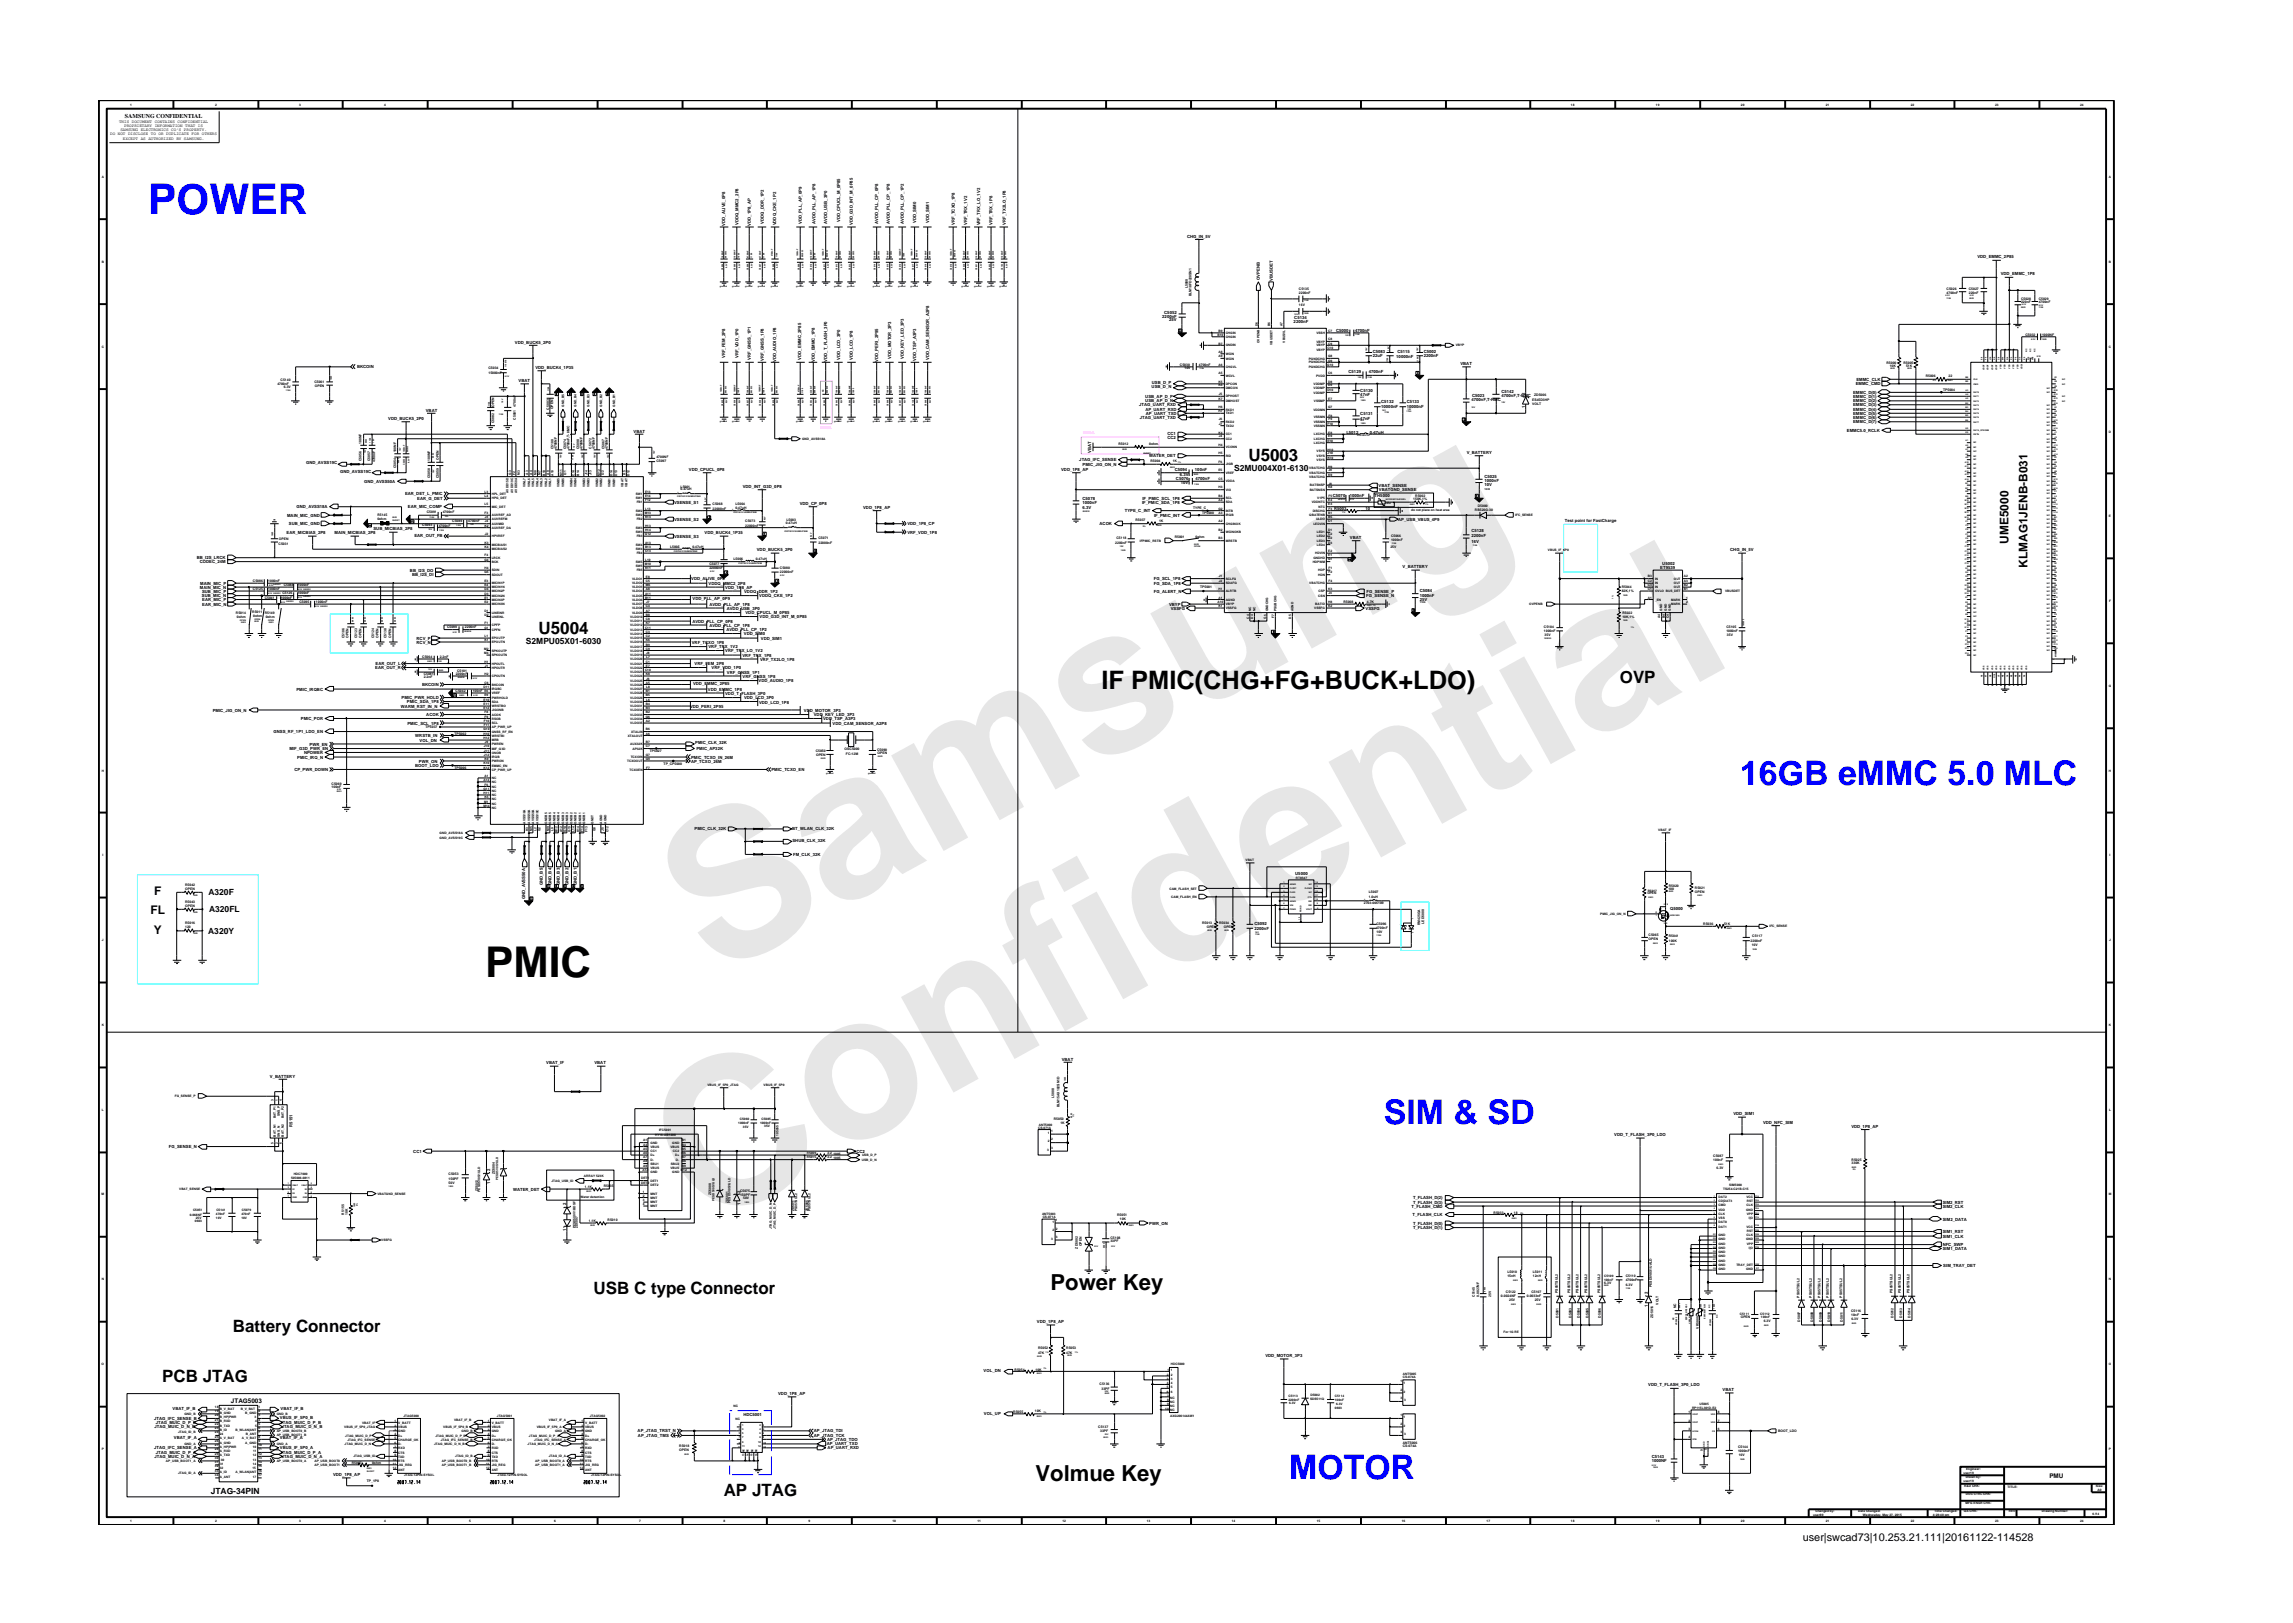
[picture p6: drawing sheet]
<svg xmlns="http://www.w3.org/2000/svg" width="297mm" height="210mm" viewBox="0 0 297 210" stroke-linecap="round" stroke-linejoin="round" font-family="sans-serif">
<defs><g id="words">
<g font-size="26.5" fill="#e6e6e6">
<text x="92.4" y="126.7" transform="rotate(-29 92.4 126.7)">Samsung</text>
<text x="91.1" y="159.4" transform="rotate(-29 91.1 159.4)">Confidential</text>
</g>
<text font-size="5.5" fill="#00f" x="19.2" y="27.8">POWER</text>
<text font-size="5.5" x="62.9" y="126.6">PMIC</text>
<g font-size="4.4" fill="#00f">
<text x="225.4" y="101.7">16GB eMMC 5.0 MLC</text>
<text x="179.3" y="145.7">SIM &amp; SD</text>
<text x="167" y="191.5">MOTOR</text>
</g>
<text font-size="3.3" x="142.7" y="89.3">IF PMIC(CHG+FG+BUCK+LDO)</text>
<g font-size="2.9">
<text x="136.1" y="167.1">Power Key</text>
<text x="134.1" y="191.8">Volmue Key</text>
</g>
<g font-size="2.2">
<text x="161.7" y="59.7">U5003</text>
<text x="69.8" y="82.1">U5004</text>
<text x="209.8" y="88.4">OVP</text>
<text x="76.9" y="167.6">USB C type Connector</text>
<text x="30.2" y="172.5">Battery Connector</text>
<text x="21" y="179.1">PCB JTAG</text>
<text x="93.8" y="193.7">AP JTAG</text>
</g>
<g font-size="1.5">
<text x="260.2" y="70.4" transform="rotate(-90 260.2 70.4)">UME5000</text>
<text x="262.6" y="73.5" transform="rotate(-90 262.6 73.5)">KLMAG1JENB-B031</text>
<text x="19.5" y="118.4">FL</text>
<text x="20" y="115.9">F</text>
<text x="19.9" y="121">Y</text>
</g>
<text font-size="1.4" x="233.5" y="199.7">user|swcad73|10.253.21.111|20161122-114528</text>
<g font-size="1.1">
<text x="159.9" y="61.1">S2MU004X01-6130</text>
<text x="68.1" y="83.5">S2MPU05X01-6030</text>
<text x="27" y="115.9">A320F</text>
<text x="27.1" y="118.2">A320FL</text>
<text x="27" y="121">A320Y</text>
<text x="27.3" y="193.5">JTAG-34PIN</text>
</g>
<g font-size=".8">
<text x="16.2" y="15.3">SAMSUNG CONFIDENTIAL</text>
<text x="29.9" y="181.8">JTAG5003</text>
<text x="265.5" y="191.4">PMU</text>
</g>
<g font-size=".5">
<text x="14.3" y="17.5">DO NOT DISCLOSE TO OR DUPLICATE FOR OTHERS</text>
<text x="15.4" y="15.9">THIS DOCUMENT CONTAINS CONFIDENTIAL</text>
<text x="15.6" y="17">SAMSUNG ELECTRONICS CO’S PROPERTY.</text>
<text x="16.1" y="16.4">PROPRIETARY INFORMATION THAT IS</text>
<text x="15.9" y="18.1">EXCEPT AS AUTHORIZED BY SAMSUNG.</text>
<text x="94" y="29.2" transform="rotate(-90 94 29.2)">VDD_ALIVE_0P8</text>
<text x="95.6" y="29.2" transform="rotate(-90 95.6 29.2)">VDDQ_MMC2_2P8</text>
<text x="97.3" y="29.2" transform="rotate(-90 97.3 29.2)">VDD_1P8_AP</text>
<text x="98.9" y="29" transform="rotate(-90 98.9 29)">VDDQ_DDR_1P2</text>
<text x="100.6" y="29.2" transform="rotate(-90 100.6 29.2)">VDDQ_CKE_1P2</text>
<text x="103.9" y="29" transform="rotate(-90 103.9 29)">VDD_PLL_AP_0P9</text>
<text x="105.6" y="29.1" transform="rotate(-90 105.6 29.1)">AVDD_PLL_AP_1P8</text>
<text x="107.2" y="29" transform="rotate(-90 107.2 29)">AVDD_USB_3P0</text>
<text x="108.9" y="28.8" transform="rotate(-90 108.9 28.8)">VDD_CPUCL_M_0P85</text>
<text x="110.5" y="29.2" transform="rotate(-90 110.5 29.2)">VDD_G3D_INT_M_0P85</text>
<text x="113.8" y="29.1" transform="rotate(-90 113.8 29.1)">AVDD_PLL_CP_0P8</text>
<text x="115.3" y="29.1" transform="rotate(-90 115.3 29.1)">AVDD_PLL_CP_1P8</text>
<text x="117.1" y="29.1" transform="rotate(-90 117.1 29.1)">AVDD_PLL_CP_1P2</text>
<text x="118.7" y="28.9" transform="rotate(-90 118.7 28.9)">VDD_SIM0</text>
<text x="120.4" y="28.9" transform="rotate(-90 120.4 28.9)">VDD_SIM1</text>
<text x="123.7" y="29.1" transform="rotate(-90 123.7 29.1)">VRF_TCXO_1P8</text>
<text x="125.3" y="29.2" transform="rotate(-90 125.3 29.2)">VRF_TRX_1V2</text>
<text x="127" y="29.2" transform="rotate(-90 127 29.2)">VRF_TRX_LO_1V2</text>
<text x="128.6" y="29.2" transform="rotate(-90 128.6 29.2)">VRF_TRX_1P8</text>
<text x="130.3" y="29.1" transform="rotate(-90 130.3 29.1)">VRF_TX2LO_1P8</text>
<text x="153.8" y="30.8">CHG_IN_5V</text>
<text x="256.2" y="33.4">VDD_EMMC_2P85</text>
<text x="259.2" y="35.6">VDD_EMMC_1P8</text>
<text x="150.6" y="41.2">2200nF</text>
<text x="150.8" y="40.7">C5052</text>
<text x="151.5" y="41.6">25V</text>
<text x="163.2" y="36.3" transform="rotate(-90 163.2 36.3)">OVPENB</text>
<text x="164.9" y="36.3" transform="rotate(-90 164.9 36.3)">VBUSDET</text>
<text x="167.6" y="41.9">2200nF</text>
<text x="167.7" y="41.3">C5134</text>
<text x="46.3" y="47.7">BKCOIN</text>
<text x="66.7" y="44.5">VDD_BUCK5_2P0</text>
<text x="69.4" y="47.8">VDD_BUCK4_1P35</text>
<text x="94" y="46.4" transform="rotate(-90 94 46.4)">VRF_FEM_2P8</text>
<text x="95.6" y="46.4" transform="rotate(-90 95.6 46.4)">VRF_VDD_1P0</text>
<text x="97.3" y="46.6" transform="rotate(-90 97.3 46.6)">VRF_GNSS_1P1</text>
<text x="98.9" y="46.8" transform="rotate(-90 98.9 46.8)">VRF_GNSS_1P8</text>
<text x="100.6" y="46.9" transform="rotate(-90 100.6 46.9)">VDD_AUDIO_1P8</text>
<text x="103.8" y="46.6" transform="rotate(-90 103.8 46.6)">VDD_EMMC_2P85</text>
<text x="105.6" y="46.9" transform="rotate(-90 105.6 46.9)">VDD_EMMC_1P8</text>
<text x="107.2" y="46.8" transform="rotate(-90 107.2 46.8)">VDD_T_FLASH_3P0</text>
<text x="108.9" y="46.6" transform="rotate(-90 108.9 46.6)">VDD_LCD_3P0</text>
<text x="110.5" y="46.7" transform="rotate(-90 110.5 46.7)">VDD_LCD_1P8</text>
<text x="113.8" y="46.9" transform="rotate(-90 113.8 46.9)">VDD_PERI_2P95</text>
<text x="115.5" y="46.5" transform="rotate(-90 115.5 46.5)">VDD_MOTOR_3P3</text>
<text x="117.1" y="46.5" transform="rotate(-90 117.1 46.5)">VDD_KEY_LED_3P3</text>
<text x="118.7" y="46.8" transform="rotate(-90 118.7 46.8)">VDD_TSP_A3P3</text>
<text x="120.4" y="46.6" transform="rotate(-90 120.4 46.6)">VDD_CAM_SENSOR_A2P8</text>
<text x="173.1" y="43">C5000</text>
<text x="175.5" y="43">4700nF</text>
<text x="177.8" y="46.3">22uF</text>
<text x="177.8" y="45.7">C5083</text>
<text x="180.9" y="46.4">10000nF</text>
<text x="181" y="45.7">C5115</text>
<text x="184.4" y="45.7">C5002</text>
<text x="184.4" y="46.3">2200nF</text>
<text x="189.2" y="47.3">VBAT</text>
<text x="55.2" y="53.3">VBAT</text>
<text x="67.2" y="49.5">VBAT</text>
<text x="147.6" y="52.6">JTAG_UART_RXD</text>
<text x="148.4" y="51.5">USB_AP_D_P</text>
<text x="148.4" y="52.1">USB_AP_D_N</text>
<text x="148.4" y="53.2">AP_UART_RXD</text>
<text x="148.4" y="53.7">AP_UART_TXD</text>
<text x="149.2" y="50.3">USB_D_N</text>
<text x="149.2" y="49.8">USB_D_P</text>
<text x="174.7" y="48.3">C5129</text>
<text x="176.2" y="53.8">C5131</text>
<text x="176.2" y="51.3">47nF</text>
<text x="176.2" y="50.8">C5130</text>
<text x="177.3" y="48.3">4700nF</text>
<text x="178.9" y="52.3">C5132</text>
<text x="178.9" y="52.9">10000nF</text>
<text x="182.2" y="52.9">10000nF</text>
<text x="182.2" y="52.3">C5133</text>
<text x="190.6" y="52">4700nF,T-HMC</text>
<text x="190.7" y="51.5">C5023</text>
<text x="194.5" y="50.9">C5142</text>
<text x="194.5" y="51.5">4700nF,T-HMC</text>
<text x="197.6" y="52.9" transform="rotate(-90 197.6 52.9)">1</text>
<text x="197.6" y="51.2" transform="rotate(-90 197.6 51.2)">2</text>
<text x="240.1" y="51">EMMC_D(0)</text>
<text x="240.1" y="51.5">EMMC_D(1)</text>
<text x="240.1" y="52.1">EMMC_D(2)</text>
<text x="240.1" y="52.6">EMMC_D(3)</text>
<text x="240.1" y="53.2">EMMC_D(4)</text>
<text x="240.1" y="53.7">EMMC_D(5)</text>
<text x="240.4" y="49.9">EMMC_CMD</text>
<text x="240.5" y="49.3">EMMC_CLK</text>
<text x="50.3" y="54.4">VDD_BUCK5_2P0</text>
<text x="82.1" y="56.1">VBAT</text>
<text x="139.8" y="59.7">JTAG_IFC_SENSE</text>
<text x="141.4" y="58.7" transform="rotate(-90 141.4 58.7)">VBAT</text>
<text x="147.6" y="54.2">JTAG_UART_TXD</text>
<text x="148.9" y="59.2">WATER_DET</text>
<text x="151.2" y="56.4">CC1</text>
<text x="151.2" y="56.9">CC2</text>
<text x="174.4" y="56.2">L5012</text>
<text x="176.2" y="54.4">47nF</text>
<text x="177.5" y="56.2">0.47uH</text>
<text x="190" y="58.8">V_BATTERY</text>
<text x="239.3" y="55.9">EMMC5.0_RCLK</text>
<text x="240.1" y="54.2">EMMC_D(6)</text>
<text x="240.1" y="54.8">EMMC_D(7)</text>
<text x="38.4" y="65.8">GND_AVSS18A</text>
<text x="39.7" y="60.2">GND_AVSS19C</text>
<text x="44.1" y="61.3">GND_AVSS19C</text>
<text x="47.2" y="62.5">GND_AVSS50A</text>
<text x="52.5" y="64.2">EAR_DET_L_PMIC</text>
<text x="52.8" y="65.8">EAR_MIC_COMP</text>
<text x="54.1" y="64.7">EAR_G_DET</text>
<text x="87.3" y="65.3">VSENSE_S1</text>
<text x="89.2" y="61">VDD_CPUCL_0P8</text>
<text x="96.2" y="63.2">VDD_INT_G3D_0P8</text>
<text x="103.6" y="65.4">VDD_CP_0P8</text>
<text x="111.8" y="65.9">VDD_1P8_AP</text>
<text x="137.5" y="61">VDD_1P8_AP</text>
<text x="140.2" y="64.8">C5078</text>
<text x="140.2" y="65.3">1000nF</text>
<text x="140.2" y="65.9">6.3V</text>
<text x="140.2" y="60.3">PMIC_JIG_ON_N</text>
<text x="147.9" y="65.3">IF_PMIC_SDA_1P8</text>
<text x="148" y="64.7">IF_PMIC_SCL_1P8</text>
<text x="152.2" y="61.1">C5094</text>
<text x="152.3" y="62.2">C5076</text>
<text x="152.9" y="61.7">6.3V</text>
<text x="153" y="62.7">10V</text>
<text x="154.8" y="61.1">100nF</text>
<text x="154.9" y="62.2">4700nF</text>
<text x="172.7" y="64.4">C5070</text>
<text x="174.9" y="64.4">1000nF</text>
<text x="178.1" y="64.4">TH5000</text>
<text x="178.6" y="63.1">VBAT_SENSE</text>
<text x="178.6" y="63.6">VBATGND_SENSE</text>
<text x="192.3" y="63">10V</text>
<text x="192.3" y="62.4">1000nF</text>
<text x="192.3" y="61.9">C5025</text>
<text x="37.1" y="69.1">EAR_MICBIAS_2P8</text>
<text x="37.2" y="66.9">MAIN_MIC_GND</text>
<text x="37.4" y="68">SUB_MIC_GND</text>
<text x="43.3" y="69.2">MAIN_MICBIAS_2P8</text>
<text x="48.4" y="68.7">SUB_MICBIAS_2P8</text>
<text x="53.7" y="69.6">EAR_OUT_FB</text>
<text x="87.3" y="69.7">VSENSE_S3</text>
<text x="87.3" y="67.5">VSENSE_S2</text>
<text x="91.3" y="69.2">VDD_BUCK4_1P35</text>
<text x="98" y="71.4">VDD_BUCK5_2P0</text>
<text x="117.5" y="68">VDD_1P8_CP</text>
<text x="117.5" y="69.1">VRF_VDD_1P8</text>
<text x="142.4" y="68">ACOK</text>
<text x="145.7" y="66.4">TYPE_C_INT</text>
<text x="149.5" y="66.9">IF_PMIC_INT</text>
<text x="172.8" y="66">R5003</text>
<text x="174.9" y="69.8">VBAT</text>
<text x="176.9" y="66">10</text>
<text x="181.1" y="67.5">AP_USB_VBUS_4P9</text>
<text x="190.6" y="68.9">C5128</text>
<text x="190.6" y="69.6">2200nF</text>
<text x="190.6" y="70.3">16V</text>
<text x="202.7" y="67.7">Test point for FastCharge</text>
<text x="224.1" y="71.4">CHG_IN_5V</text>
<text x="25.5" y="72.4">BB_I2S_LRCK</text>
<text x="25.9" y="73">CODEC_24M</text>
<text x="25.9" y="76.3">MAIN_MIC_N</text>
<text x="25.9" y="75.8">MAIN_MIC_P</text>
<text x="26.1" y="77.4">SUB_MIC_N</text>
<text x="26.2" y="76.8">SUB_MIC_P</text>
<text x="26.2" y="77.9">EAR_MIC_P</text>
<text x="53.1" y="74.1">BB_I2S_DO</text>
<text x="53.4" y="74.7">BB_I2S_DI</text>
<text x="89.5" y="75.2">VDD_ALIVE_0P8</text>
<text x="89.7" y="77.8">VDD_PLL_AP_0P9</text>
<text x="91.8" y="75.8">VDDQ_MMC2_2P8</text>
<text x="93.9" y="76.3">VDD_1P8_AP</text>
<text x="96.4" y="76.8">VDDQ_DDR_1P2</text>
<text x="98.4" y="77.4">VDDQ_CKE_1P2</text>
<text x="149.5" y="75.8">FG_SDA_1P8</text>
<text x="149.5" y="75.2">FG_SCL_1P8</text>
<text x="149.5" y="76.8">FG_ALERT_N</text>
<text x="177" y="77.4">FG_SENSE_N</text>
<text x="177" y="76.8">FG_SENSE_P</text>
<text x="181.7" y="73.6">V_BATTERY</text>
<text x="183.9" y="77.3">1000nF</text>
<text x="183.9" y="77.8">25V</text>
<text x="183.9" y="76.7">C5084</text>
<text x="215.1" y="73.8">ET9539</text>
<text x="215.3" y="73.2">U5002</text>
<text x="26.2" y="78.5">EAR_MIC_N</text>
<text x="54" y="83.4">RCV_N</text>
<text x="54" y="82.9">RCV_P</text>
<text x="89.6" y="83.4">VRF_TCXO_1P8</text>
<text x="89.7" y="80.7">AVDD_PLL_CP_0P8</text>
<text x="91.8" y="84">VRF_TRX_1V2</text>
<text x="91.9" y="81.2">AVDD_PLL_CP_1P8</text>
<text x="91.9" y="78.5">AVDD_PLL_AP_1P8</text>
<text x="94.1" y="81.8">AVDD_PLL_CP_1P2</text>
<text x="94.1" y="79">AVDD_USB_3P0</text>
<text x="96.4" y="82.3">VDD_SIM0</text>
<text x="96.6" y="79.6">VDD_CPUCL_M_0P85</text>
<text x="98.4" y="80.1">VDD_G3D_INT_M_0P85</text>
<text x="98.6" y="82.9">VDD_SIM1</text>
<text x="151.4" y="78.5">VBYP</text>
<text x="151.7" y="79">VSSFG</text>
<text x="176.9" y="79">VSSFG</text>
<text x="38.4" y="89.5">PMIC_IRQBC</text>
<text x="48.6" y="86.7">EAR_OUT_R</text>
<text x="48.7" y="86.2">EAR_OUT_L</text>
<text x="54.7" y="88.9">BKCOIN</text>
<text x="89.8" y="88.8">VDD_EMMC_2P85</text>
<text x="90" y="86.2">VRF_FEM_2P8</text>
<text x="91.7" y="89.5">VDD_EMMC_1P8</text>
<text x="92.2" y="86.7">VRF_VDD_1P0</text>
<text x="93.9" y="90">VDD_T_FLASH_3P0</text>
<text x="94" y="84.5">VRF_TRX_LO_1V2</text>
<text x="94.2" y="87.3">VRF_GNSS_1P1</text>
<text x="96.2" y="85.1">VRF_TRX_1P8</text>
<text x="96.2" y="87.8">VRF_GNSS_1P8</text>
<text x="98.3" y="88.4">VDD_AUDIO_1P8</text>
<text x="98.5" y="85.6">VRF_TX2LO_1P8</text>
<text x="27.6" y="92.2">PMIC_JIG_ON_N</text>
<text x="35.4" y="95">GNSS_RF_1P1_LDO_EN</text>
<text x="39" y="93.3">PMIC_POR</text>
<text x="51.9" y="91.7">WARM_RST_IN_N</text>
<text x="52" y="90.6">PMIC_PWR_HOLD</text>
<text x="52.7" y="91.1">PMIC_SDA_1P8</text>
<text x="52.8" y="93.9">PMIC_SCL_1P8</text>
<text x="53.8" y="95.5">WRSTB_IN</text>
<text x="55.2" y="92.8">ACOK</text>
<text x="89.4" y="91.7">VDD_PERI_2P95</text>
<text x="96.4" y="90.6">VDD_LCD_3P0</text>
<text x="98.3" y="91.2">VDD_LCD_1P8</text>
<text x="104.1" y="92.2">VDD_MOTOR_3P3</text>
<text x="105.4" y="92.8">VDD_KEY_LED_3P3</text>
<text x="106.6" y="93.3">VDD_TSP_A3P3</text>
<text x="107.9" y="93.9">VDD_CAM_SENSOR_A2P8</text>
<text x="37.5" y="97.2">MIF_G3D_PWR_EN</text>
<text x="38.1" y="99.9">CP_PWR_DOWN</text>
<text x="38.5" y="98.3">PMIC_IRQ_N</text>
<text x="39.4" y="97.7">NPOWER</text>
<text x="40.1" y="96.6">PWR_EN</text>
<text x="53.8" y="99.4">BOOT_LDO</text>
<text x="54.3" y="98.8">PWR_ON</text>
<text x="54.4" y="96.1">VOL_DN</text>
<text x="89.5" y="98.3">PMIC_TCXO_IN_26M</text>
<text x="89.5" y="98.8">AP_TCXO_26M</text>
<text x="90.1" y="96.4">PMIC_CLK_32K</text>
<text x="90.2" y="97.2">PMIC_AP32K</text>
<text x="99.9" y="99.9">PMIC_TCXO_EN</text>
<text x="90" y="107.6">PMIC_CLK_32K</text>
<text x="102.6" y="107.6">BT_WLAN_CLK_32K</text>
<text x="102.7" y="109.1">SHUB_CLK_32K</text>
<text x="102.7" y="110.9">FM_CLK_32K</text>
<text x="167.8" y="113.3">U5000</text>
<text x="68" y="116.5" transform="rotate(-90 68 116.5)">GND_AVSS50A</text>
<text x="70.3" y="114.7" transform="rotate(-90 70.3 114.7)">GND_B5</text>
<text x="71.4" y="114.7" transform="rotate(-90 71.4 114.7)">GND_B4</text>
<text x="72.5" y="114.7" transform="rotate(-90 72.5 114.7)">GND_B3</text>
<text x="73.6" y="114.7" transform="rotate(-90 73.6 114.7)">GND_B2</text>
<text x="74.7" y="114.7" transform="rotate(-90 74.7 114.7)">GND_B1</text>
<text x="162.5" y="119.8">C5092</text>
<text x="216.4" y="117.9">Q5000</text>
<text x="162.5" y="120.4">2200nF</text>
<text x="70.8" y="137.9">VBAT_IF</text>
<text x="77" y="137.9">VBAT</text>
<text x="137.5" y="137.4">VBAT</text>
<text x="35" y="139.6">V_BATTERY</text>
<text x="21.9" y="148.7">FG_SENSE_N</text>
<text x="37.9" y="146" transform="rotate(-90 37.9 146)">R5151</text>
<text x="53.5" y="149.3">CC1</text>
<text x="110.9" y="149.3">CC2</text>
<text x="209.1" y="147.1">VDD_T_FLASH_3P0_LDO</text>
<text x="224.5" y="144.5">VDD_SIM1</text>
<text x="228.4" y="145.6">VDD_NFC_SIM</text>
<text x="239.8" y="146.2">VDD_1P8_AP</text>
<text x="63.5" y="153.4" transform="rotate(-90 63.5 153.4)">1</text>
<text x="63.5" y="151.7" transform="rotate(-90 63.5 151.7)">2</text>
<text x="66.5" y="154.2">WATER_DET</text>
<text x="95.9" y="154.5" transform="rotate(-90 95.9 154.5)">2</text>
<text x="183" y="155.3">T_FLASH_D(2)</text>
<text x="183" y="155.9">T_FLASH_D(3)</text>
<text x="251.7" y="155.9">SIM2_RST</text>
<text x="73.3" y="159.5" transform="rotate(-90 73.3 159.5)">1</text>
<text x="73.3" y="156.1" transform="rotate(-90 73.3 156.1)">2</text>
<text x="95.9" y="156.2" transform="rotate(-90 95.9 156.2)">1</text>
<text x="148.9" y="158.6">PWR_ON</text>
<text x="182.9" y="156.4">T_FLASH_CMD</text>
<text x="183" y="157.5">T_FLASH_CLK</text>
<text x="183" y="158.6">T_FLASH_D(0)</text>
<text x="183" y="159.2">T_FLASH_D(1)</text>
<text x="251.7" y="160.3">SIM1_CLK</text>
<text x="251.7" y="156.4">SIM2_CLK</text>
<text x="251.7" y="161.4">NFC_SWP</text>
<text x="251.7" y="159.7">SIM1_RST</text>
<text x="251.7" y="161.9">SIM1_DATA</text>
<text x="251.7" y="158.1">SIM2_DATA</text>
<text x="213.5" y="167.6" transform="rotate(-90 213.5 167.6)">2</text>
<text x="251.7" y="164.1">SIM_TRAY_DET</text>
<text x="134.3" y="171.4">VDD_1P8_AP</text>
<text x="213.5" y="169.4" transform="rotate(-90 213.5 169.4)">1</text>
<text x="127.4" y="177.8">VOL_DN</text>
<text x="163.9" y="175.8">VDD_MOTOR_3P3</text>
<text x="213.5" y="179.6">VDD_T_FLASH_3P0_LDO</text>
<text x="20" y="184">JTAG_IFC_SENSE_B</text>
<text x="20" y="185.1">JTAG_MUIC_D_N_B</text>
<text x="20.2" y="184.5">JTAG_MUIC_D_P_B</text>
<text x="22.4" y="182.6">VBAT_IF_B</text>
<text x="36.3" y="183.8">VBUS_IF_5P0_B</text>
<text x="36.4" y="182.6">VBAT_IF_B</text>
<text x="36.4" y="184.5">JTAG_MUIC_D_P_B</text>
<text x="36.5" y="185.1">JTAG_MUIC_D_N_B</text>
<text x="82.6" y="185.6">AP_JTAG_TRST_N</text>
<text x="96.3" y="183.4">HDC5001</text>
<text x="100.8" y="180.7">VDD_1P8_AP</text>
<text x="105.4" y="185.6">AP_JTAG_TDI</text>
<text x="127.5" y="183.3">VOL_UP</text>
<text x="223.1" y="180.2">VBAT</text>
<text x="20" y="187.8">JTAG_IFC_SENSE_A</text>
<text x="20" y="188.9">JTAG_MUIC_D_N_A</text>
<text x="20.2" y="188.4">JTAG_MUIC_D_P_A</text>
<text x="22.5" y="186.4">VBAT_IF_A</text>
<text x="36.3" y="187.7">VBUS_IF_5P0_A</text>
<text x="36.3" y="186.4">VBAT_IF_A</text>
<text x="36.4" y="188.4">JTAG_MUIC_D_P_A</text>
<text x="36.5" y="188.9">JTAG_MUIC_D_N_A</text>
<text x="43.1" y="191.2">VDD_1P8_AP</text>
<text x="82.6" y="186.2">AP_JTAG_TMS</text>
<text x="105.4" y="186.2">AP_JTAG_TCK</text>
<text x="107.1" y="187.3">AP_UART_TXD</text>
<text x="107.1" y="186.7">AP_JTAG_TDO</text>
<text x="107.2" y="187.8">AP_UART_RXD</text>
<text x="214" y="189.3">1000NF</text>
<text x="214" y="188.8">C5143</text>
</g>
<g font-size=".4">
<text x="16.8" y="13.7">1</text>
<text x="27.9" y="13.7">2</text>
<text x="38.8" y="13.7">3</text>
<text x="49.8" y="13.7">4</text>
<text x="203.5" y="13.7">18</text>
<text x="214.5" y="13.7">19</text>
<text x="225.5" y="13.7">20</text>
<text x="236.5" y="13.7">21</text>
<text x="247.5" y="13.7">22</text>
<text x="258.5" y="13.7">23</text>
<text x="269.5" y="13.7">24</text>
<text x="13.2" y="23">A</text>
<text x="273.2" y="23">A</text>
<text x="13.2" y="34">B</text>
<text x="273.2" y="34">B</text>
<text x="153.9" y="37.4" transform="rotate(-90 153.9 37.4)">L5000</text>
<text x="154.4" y="38.4" transform="rotate(-90 154.4 38.4)">BLM18FD220SN1</text>
<text x="168.3" y="39.7">16V</text>
<text x="168.3" y="38.1">2200nF</text>
<text x="168.3" y="37.6">C5135</text>
<text x="252.2" y="37.6">C5026</text>
<text x="252.2" y="38">4700nF</text>
<text x="255" y="37.6">C5027</text>
<text x="255" y="38">220nF</text>
<text x="261.8" y="39.2">220nF</text>
<text x="261.8" y="38.8">C5028</text>
<text x="264.1" y="38.8">C5029</text>
<text x="264.1" y="39.2">4700nF</text>
<text x="13.2" y="45.1">C</text>
<text x="63.3" y="47.9">C5034</text>
<text x="152.9" y="47.4">C5030</text>
<text x="153.4" y="47.9">10V</text>
<text x="155.3" y="47.4">4700nF</text>
<text x="157.7" y="43.5">B10</text>
<text x="157.8" y="44.6">B7</text>
<text x="157.8" y="43">B9</text>
<text x="157.8" y="45.7">A8</text>
<text x="157.8" y="46.3">A9</text>
<text x="157.8" y="47.4">A6</text>
<text x="158.8" y="43.8">CHGIN</text>
<text x="158.8" y="44.9">GNDIN</text>
<text x="158.8" y="43.3">CHGIN</text>
<text x="158.8" y="46">WCIN</text>
<text x="158.8" y="46.6">WCIN</text>
<text x="158.8" y="47.7">CHGVL</text>
<text x="162.9" y="42.3" transform="rotate(-90 162.9 42.3)">D6</text>
<text x="163.2" y="44.4" transform="rotate(-90 163.2 44.4)">OVPENB</text>
<text x="164.5" y="42.3" transform="rotate(-90 164.5 42.3)">B6</text>
<text x="164.9" y="44.7" transform="rotate(-90 164.9 44.7)">VBUSDET</text>
<text x="166.1" y="42.3" transform="rotate(-90 166.1 42.3)">A7</text>
<text x="166.5" y="44.4" transform="rotate(-90 166.5 44.4)">VBUSVL</text>
<text x="169.5" y="47.7">PGNDCHG</text>
<text x="169.5" y="46.6">PGNDCHG</text>
<text x="169.5" y="47.1">PGNDCHG</text>
<text x="170.5" y="45.5">VBYP</text>
<text x="170.5" y="43.3">VSSH</text>
<text x="170.5" y="44.4">VBYP</text>
<text x="170.5" y="44.9">VBYP</text>
<text x="171.9" y="47.4">G10</text>
<text x="171.9" y="45.2">C10</text>
<text x="172.1" y="46.3">G8</text>
<text x="172.1" y="46.8">G9</text>
<text x="172.1" y="43">C7</text>
<text x="172.1" y="44.1">C8</text>
<text x="172.1" y="44.6">C9</text>
<text x="188.6" y="44.9">VBYP</text>
<text x="244.4" y="47.1">R5000</text>
<text x="244.8" y="47.5">10K</text>
<text x="246.6" y="47.1">R5005</text>
<text x="246.9" y="47.5">51K</text>
<text x="262.4" y="43.5">C5032</text>
<text x="264.5" y="43.5">1000NF</text>
<text x="273.2" y="45.1">C</text>
<text x="35.9" y="49.8">4700nF</text>
<text x="36.4" y="49.3">C5140</text>
<text x="36.8" y="50.2">6.3V</text>
<text x="40.7" y="49.6">C5061</text>
<text x="40.8" y="50.2">OPEN</text>
<text x="63.3" y="48.5">15000nF</text>
<text x="64" y="52.7" transform="rotate(-90 64 52.7)">OPEN</text>
<text x="66.8" y="52.7" transform="rotate(-90 66.8 52.7)">4700nF</text>
<text x="71.1" y="53.1" transform="rotate(-90 71.1 53.1)">C5003</text>
<text x="71.7" y="53" transform="rotate(-90 71.7 53)">OPEN</text>
<text x="73.1" y="52.7" transform="rotate(-90 73.1 52.7)">GND_B5</text>
<text x="74.7" y="52.7" transform="rotate(-90 74.7 52.7)">GND_B4</text>
<text x="76.4" y="52.7" transform="rotate(-90 76.4 52.7)">GND_B3</text>
<text x="78" y="52.7" transform="rotate(-90 78 52.7)">GND_B2</text>
<text x="79.7" y="52.7" transform="rotate(-90 79.7 52.7)">GND_B1</text>
<text x="157.8" y="50.1">K6</text>
<text x="157.8" y="51.8">K7</text>
<text x="157.8" y="48.5">A5</text>
<text x="157.8" y="49.6">K5</text>
<text x="157.8" y="52.9">H6</text>
<text x="157.8" y="53.4">H7</text>
<text x="157.9" y="51.2">J5</text>
<text x="158.8" y="50.4">DMCON</text>
<text x="158.8" y="52.1">DMHOST</text>
<text x="158.8" y="48.8">WCVL</text>
<text x="158.8" y="49.9">DPCON</text>
<text x="158.8" y="51.5">DPHOST</text>
<text x="158.8" y="53.2">RXD1</text>
<text x="158.8" y="53.7">TXD1</text>
<text x="170.1" y="53.2">VDDMN</text>
<text x="170.2" y="49.9">VDDMP</text>
<text x="170.2" y="50.4">VDDMP</text>
<text x="170.2" y="51">VDDMP</text>
<text x="170.2" y="52.1">VSSMP</text>
<text x="170.5" y="48.8">PVDD</text>
<text x="171.9" y="50.7">D10</text>
<text x="172.1" y="52.9">G7</text>
<text x="172.1" y="49.6">D8</text>
<text x="172.1" y="50.1">D9</text>
<text x="172.1" y="48.5">C6</text>
<text x="172.1" y="51.8">E7</text>
<text x="172.1" y="54">F8</text>
<text x="198.5" y="51.9">ES45D3HP</text>
<text x="198.5" y="52.5">VOLT</text>
<text x="198.7" y="51.3">ZD5006</text>
<text x="249.5" y="48.9">R5006</text>
<text x="251.7" y="50.6">TP5004</text>
<text x="252.4" y="48.9">22</text>
<text x="46.8" y="59.7" transform="rotate(-90 46.8 59.7)">C5056</text>
<text x="46.8" y="57.5" transform="rotate(-90 46.8 57.5)">100NF</text>
<text x="47.9" y="59.7" transform="rotate(-90 47.9 59.7)">C5057</text>
<text x="48.6" y="59.9" transform="rotate(-90 48.6 59.9)">4700nF</text>
<text x="51.3" y="58.6" transform="rotate(-90 51.3 58.6)">100NF</text>
<text x="55.7" y="59.7" transform="rotate(-90 55.7 59.7)">100NF</text>
<text x="56.8" y="59.6" transform="rotate(-90 56.8 59.6)">OPEN</text>
<text x="64" y="54.8" transform="rotate(-90 64 54.8)">C5082</text>
<text x="66.8" y="54.4" transform="rotate(-90 66.8 54.4)">C5001</text>
<text x="71.7" y="58.2" transform="rotate(-90 71.7 58.2)">C5100</text>
<text x="72.1" y="58.2" transform="rotate(-90 72.1 58.2)">4700NF</text>
<text x="73.3" y="58.2" transform="rotate(-90 73.3 58.2)">C5074</text>
<text x="73.8" y="58.2" transform="rotate(-90 73.8 58.2)">4700nF,T-HMC</text>
<text x="75" y="58.2" transform="rotate(-90 75 58.2)">C5098</text>
<text x="75.4" y="58.2" transform="rotate(-90 75.4 58.2)">4700NF</text>
<text x="76.6" y="58.1" transform="rotate(-90 76.6 58.1)">C5072</text>
<text x="77.1" y="58.2" transform="rotate(-90 77.1 58.2)">4700NF</text>
<text x="78.3" y="58.2" transform="rotate(-90 78.3 58.2)">C5067</text>
<text x="78.7" y="58.2" transform="rotate(-90 78.7 58.2)">4700NF</text>
<text x="85" y="59.9">C5097</text>
<text x="85" y="59.4">4700NF</text>
<text x="103.9" y="57">GND_AVSS18A</text>
<text x="144.9" y="57.7">R5012</text>
<text x="148.9" y="57.7">0ohm</text>
<text x="149" y="59.9">R5004</text>
<text x="151.9" y="59.9">1K</text>
<text x="157.8" y="56.2">K4</text>
<text x="157.8" y="57.8">H4</text>
<text x="157.8" y="58.9">H5</text>
<text x="157.9" y="60">F6</text>
<text x="157.9" y="56.7">J4</text>
<text x="157.9" y="54.5">J6</text>
<text x="157.9" y="55.1">J7</text>
<text x="158.8" y="56.4">CC1</text>
<text x="158.8" y="57">CC2</text>
<text x="158.8" y="54.8">RXD2</text>
<text x="158.8" y="55.3">TXD2</text>
<text x="158.8" y="58.1">VCONN</text>
<text x="158.8" y="59.2">RID</text>
<text x="170.2" y="54.2">VSSMN</text>
<text x="170.2" y="54.8">VSSMN</text>
<text x="170.2" y="55.3">VSSMN</text>
<text x="170.2" y="56.4">LXCHG</text>
<text x="170.2" y="57">LXCHG</text>
<text x="170.2" y="57.5">LXCHG</text>
<text x="170.5" y="59.7">VSYS</text>
<text x="170.5" y="59.2">VSYS</text>
<text x="170.5" y="58.6">VSYS</text>
<text x="171.9" y="59.5">K10</text>
<text x="171.9" y="58.4">H10</text>
<text x="172" y="57.3">E10</text>
<text x="172" y="55.1">F10</text>
<text x="172" y="58.9">J10</text>
<text x="172.1" y="56.2">E8</text>
<text x="172.1" y="56.7">E9</text>
<text x="172.1" y="54.5">F9</text>
<text x="177.8" y="56.2">*</text>
<text x="273.2" y="56.1">D</text>
<text x="51.3" y="60.6" transform="rotate(-90 51.3 60.6)">C5054</text>
<text x="55.7" y="61.9" transform="rotate(-90 55.7 61.9)">C5058</text>
<text x="56.8" y="61.9" transform="rotate(-90 56.8 61.9)">C5059</text>
<text x="62.8" y="64.4">L4</text>
<text x="62.8" y="65.5">L5</text>
<text x="62.8" y="63.8">L3</text>
<text x="63.7" y="65.8">MIC_DET</text>
<text x="63.7" y="64.1">HPL_DET</text>
<text x="63.7" y="64.7">HPG_DET</text>
<text x="65.9" y="63.8" transform="rotate(-90 65.9 63.8)">AVDD15D</text>
<text x="66.2" y="61.5" transform="rotate(-90 66.2 61.5)">G3</text>
<text x="66.5" y="63.8" transform="rotate(-90 66.5 63.8)">AVDD19C</text>
<text x="66.7" y="61.5" transform="rotate(-90 66.7 61.5)">F2</text>
<text x="67" y="63.8" transform="rotate(-90 67 63.8)">AVDD50A</text>
<text x="67.3" y="61.5" transform="rotate(-90 67.3 61.5)">M3</text>
<text x="68.1" y="63.1" transform="rotate(-90 68.1 63.1)">VINL7</text>
<text x="68.4" y="61.5" transform="rotate(-90 68.4 61.5)">A3</text>
<text x="68.7" y="63.1" transform="rotate(-90 68.7 63.1)">VINL6</text>
<text x="68.9" y="61.5" transform="rotate(-90 68.9 61.5)">A4</text>
<text x="69.2" y="63.1" transform="rotate(-90 69.2 63.1)">VINL5</text>
<text x="69.5" y="61.5" transform="rotate(-90 69.5 61.5)">M8</text>
<text x="69.8" y="63.1" transform="rotate(-90 69.8 63.1)">VINL4</text>
<text x="70" y="61.5" transform="rotate(-90 70 61.5)">M7</text>
<text x="70.3" y="63.1" transform="rotate(-90 70.3 63.1)">VINL3</text>
<text x="70.6" y="61.6" transform="rotate(-90 70.6 61.6)">B10</text>
<text x="70.9" y="63.1" transform="rotate(-90 70.9 63.1)">VINL2</text>
<text x="71.1" y="61.5" transform="rotate(-90 71.1 61.5)">A9</text>
<text x="71.4" y="63.1" transform="rotate(-90 71.4 63.1)">VINL1</text>
<text x="71.7" y="61.6" transform="rotate(-90 71.7 61.6)">A10</text>
<text x="72.5" y="63.1" transform="rotate(-90 72.5 63.1)">VINB5</text>
<text x="72.8" y="61.6" transform="rotate(-90 72.8 61.6)">M11</text>
<text x="73.1" y="63.1" transform="rotate(-90 73.1 63.1)">VINB5</text>
<text x="73.3" y="61.6" transform="rotate(-90 73.3 61.6)">L11</text>
<text x="74.2" y="63.1" transform="rotate(-90 74.2 63.1)">VINB4</text>
<text x="74.4" y="61.6" transform="rotate(-90 74.4 61.6)">C14</text>
<text x="74.7" y="63.1" transform="rotate(-90 74.7 63.1)">VINB4</text>
<text x="75" y="61.6" transform="rotate(-90 75 61.6)">B14</text>
<text x="75.8" y="63.1" transform="rotate(-90 75.8 63.1)">VINB3</text>
<text x="76.1" y="61.6" transform="rotate(-90 76.1 61.6)">J14</text>
<text x="76.4" y="63.1" transform="rotate(-90 76.4 63.1)">VINB3</text>
<text x="76.6" y="61.6" transform="rotate(-90 76.6 61.6)">J13</text>
<text x="77.5" y="63.1" transform="rotate(-90 77.5 63.1)">VINB2</text>
<text x="77.7" y="61.6" transform="rotate(-90 77.7 61.6)">M12</text>
<text x="78" y="63.1" transform="rotate(-90 78 63.1)">VINB2</text>
<text x="78.2" y="61.6" transform="rotate(-90 78.2 61.6)">L12</text>
<text x="79.1" y="63.1" transform="rotate(-90 79.1 63.1)">VINB1</text>
<text x="79.3" y="61.6" transform="rotate(-90 79.3 61.6)">D14</text>
<text x="79.7" y="63.1" transform="rotate(-90 79.7 63.1)">VINB1</text>
<text x="79.9" y="61.6" transform="rotate(-90 79.9 61.6)">D13</text>
<text x="80.8" y="63" transform="rotate(-90 80.8 63)">VBAT</text>
<text x="81" y="61.5" transform="rotate(-90 81 61.5)">H5</text>
<text x="81.3" y="63" transform="rotate(-90 81.3 63)">VBAT</text>
<text x="81.5" y="61.6" transform="rotate(-90 81.5 61.6)">D12</text>
<text x="82.4" y="64.1">SW1</text>
<text x="82.4" y="64.7">SW1</text>
<text x="82.5" y="65.2">FB1</text>
<text x="83.6" y="63.8">E13</text>
<text x="83.6" y="64.4">E14</text>
<text x="83.6" y="64.9">F12</text>
<text x="87.7" y="64">*</text>
<text x="88.2" y="63.2">L5001</text>
<text x="88.2" y="63.5">0.47uH</text>
<text x="92.3" y="65.5">C5068</text>
<text x="95.3" y="65.9">0.47uH</text>
<text x="95.3" y="65.5">L5004</text>
<text x="154.5" y="65.9">TYPE_C</text>
<text x="157.8" y="64.4">B4</text>
<text x="157.8" y="62.2">C5</text>
<text x="157.8" y="65">A4</text>
<text x="157.8" y="63.3">H3</text>
<text x="157.8" y="61.1">E5</text>
<text x="158.8" y="64.7">SCL</text>
<text x="158.8" y="62.5">VDDA</text>
<text x="158.8" y="65.2">SDA</text>
<text x="158.8" y="63.6">VIO</text>
<text x="158.8" y="61.4">VREF</text>
<text x="158.8" y="60.3">JIGB</text>
<text x="169.6" y="61.9">VBATCHG</text>
<text x="169.6" y="61.4">VBATCHG</text>
<text x="169.6" y="60.8">VBATCHG</text>
<text x="169.7" y="63.6">BATSNSN</text>
<text x="169.7" y="63">BATSNSP</text>
<text x="169.9" y="65.2">VDDNTC</text>
<text x="170.6" y="64.7">V1P5</text>
<text x="170.8" y="65.8">NTC</text>
<text x="172.1" y="63.3">K8</text>
<text x="172.1" y="61.7">K9</text>
<text x="172.1" y="60.6">H9</text>
<text x="172.1" y="65.5">E3</text>
<text x="172.1" y="65">E4</text>
<text x="172.1" y="64.4">F5</text>
<text x="172.1" y="62.8">J8</text>
<text x="172.1" y="61.1">J9</text>
<text x="183.1" y="64.8">150K,1%</text>
<text x="183.3" y="64.4">R5002</text>
<text x="191.4" y="65.7">D5000</text>
<text x="36.1" y="70.6">C5031</text>
<text x="36.1" y="69.9">OPEN</text>
<text x="48.9" y="66.8">R5145</text>
<text x="48.9" y="67.3">0ohm</text>
<text x="54.7" y="68.2">C5093</text>
<text x="55.3" y="66.5">C5091</text>
<text x="56.8" y="68.3">4700nF</text>
<text x="57.4" y="66.5">4700nF</text>
<text x="58.6" y="67.6">C5089</text>
<text x="60.7" y="67.6">4700nF</text>
<text x="62.8" y="68.3">K2</text>
<text x="62.8" y="70.5">K3</text>
<text x="62.8" y="71">K4</text>
<text x="62.8" y="66.6">F3</text>
<text x="62.8" y="69.4">J2</text>
<text x="62.8" y="67.1">J3</text>
<text x="62.8" y="67.7">J4</text>
<text x="63.7" y="70.7">MICBIAS1</text>
<text x="63.7" y="71.3">MICBIAS2</text>
<text x="63.7" y="68.5">AUVREF_DA</text>
<text x="63.7" y="69.6">HPVREF</text>
<text x="63.7" y="67.4">AUVREFM</text>
<text x="63.7" y="68">AUVMID</text>
<text x="63.7" y="66.9">AUVREF_AD</text>
<text x="82.4" y="68.5">SW3</text>
<text x="82.4" y="69.1">SW3</text>
<text x="82.4" y="66.9">SW2</text>
<text x="82.4" y="66.3">SW2</text>
<text x="82.4" y="71.3">SW4</text>
<text x="82.4" y="70.7">SW4</text>
<text x="82.5" y="69.6">FB3</text>
<text x="82.5" y="67.4">FB2</text>
<text x="82.5" y="71.8">FB4</text>
<text x="83.5" y="66.6">M13</text>
<text x="83.5" y="69.4">G12</text>
<text x="83.6" y="68.3">H13</text>
<text x="83.6" y="68.8">H14</text>
<text x="83.6" y="71.6">C13</text>
<text x="83.6" y="67.1">K13</text>
<text x="83.6" y="71">B13</text>
<text x="83.6" y="70.5">A13</text>
<text x="83.6" y="66">L13</text>
<text x="86.8" y="71">L5005</text>
<text x="87.7" y="71.1">*</text>
<text x="89.7" y="71">0.47uH</text>
<text x="92.3" y="66.1">22000nF</text>
<text x="94.9" y="66.2">*</text>
<text x="96.5" y="67.7">C5073</text>
<text x="96.5" y="68.3">22000nF</text>
<text x="101.5" y="68.4">*</text>
<text x="101.8" y="67.9">0.47uH</text>
<text x="101.9" y="67.5">L5003</text>
<text x="106" y="69.9">C5071</text>
<text x="106" y="70.5">22000nF</text>
<text x="144.5" y="70.5">2200nF</text>
<text x="144.6" y="69.9">C5118</text>
<text x="147.1" y="67.5">R5037</text>
<text x="147.7" y="70.2">IFPMIC_RSTB</text>
<text x="150.1" y="67.7">1K</text>
<text x="152.2" y="69.7">R5001</text>
<text x="154.9" y="69.7">0ohm</text>
<text x="155.7" y="66.6">TP5000</text>
<text x="157.8" y="66.1">G2</text>
<text x="157.8" y="68.8">B2</text>
<text x="157.8" y="69.9">B3</text>
<text x="157.8" y="67.7">A2</text>
<text x="157.8" y="66.6">A3</text>
<text x="158.8" y="69.1">WCINOKB</text>
<text x="158.8" y="70.2">MRSTB</text>
<text x="158.8" y="68">CHGINOK</text>
<text x="158.8" y="66.9">IRQB</text>
<text x="158.8" y="66.3">INTB</text>
<text x="169.6" y="66.9">QBATENB</text>
<text x="170" y="66.3">DISCHG</text>
<text x="170.1" y="68">LEDVIN</text>
<text x="170.4" y="71.8">HDVIN</text>
<text x="170.5" y="67.4">ULDO</text>
<text x="170.6" y="69.6">LED2</text>
<text x="170.6" y="69.1">LED1</text>
<text x="170.6" y="70.2">LED3</text>
<text x="170.6" y="70.7">LED4</text>
<text x="172.1" y="66.6">B1</text>
<text x="172.1" y="67.2">B5</text>
<text x="172.1" y="67.7">C1</text>
<text x="172.1" y="69.4">C2</text>
<text x="172.1" y="68.8">D1</text>
<text x="172.1" y="69.9">D2</text>
<text x="172.1" y="70.5">D3</text>
<text x="172.1" y="71.5">E2</text>
<text x="172.1" y="66.1">F3</text>
<text x="180.1" y="71">25V</text>
<text x="180.2" y="69.6">C5066</text>
<text x="180.2" y="70.1">1000nF</text>
<text x="182.8" y="66.2">do not place on heat area</text>
<text x="191.1" y="66.2">RB520G-30</text>
<text x="196.3" y="66.9">IFC_SENSE</text>
<text x="200.5" y="71.4">VBUS_IF_5P0</text>
<text x="273.2" y="67">E</text>
<text x="32.8" y="76.5">C5125</text>
<text x="32.8" y="75.4">C5086</text>
<text x="34.3" y="77.6">C5041</text>
<text x="34.8" y="76.5">1000nF</text>
<text x="34.8" y="75.4">1000nF</text>
<text x="36.4" y="77.6">1000nF</text>
<text x="36.6" y="77">C5126</text>
<text x="36.7" y="75.9">C5088</text>
<text x="38.6" y="75.9">1000nF</text>
<text x="38.6" y="77">1000nF</text>
<text x="62.7" y="72.7">G4</text>
<text x="62.7" y="74.3">G5</text>
<text x="62.8" y="77.1">D3</text>
<text x="62.8" y="76.5">D4</text>
<text x="62.8" y="73.8">H4</text>
<text x="62.8" y="77.6">E1</text>
<text x="62.8" y="75.4">E3</text>
<text x="62.8" y="76">E4</text>
<text x="62.8" y="72.1">F4</text>
<text x="63.7" y="76.7">MICIN2P</text>
<text x="63.7" y="77.8">MICIN3P</text>
<text x="63.7" y="74">SDIN</text>
<text x="63.7" y="72.9">BCK</text>
<text x="63.7" y="74.6">SDOUT</text>
<text x="63.7" y="72.4">LRCK</text>
<text x="63.7" y="75.7">MICIN1P</text>
<text x="63.7" y="76.2">MICIN1N</text>
<text x="63.7" y="77.3">MICIN2N</text>
<text x="81.9" y="76.2">VLDO3</text>
<text x="81.9" y="77.8">VLDO6</text>
<text x="81.9" y="77.3">VLDO5</text>
<text x="81.9" y="75.1">VLDO1</text>
<text x="81.9" y="75.7">VLDO2</text>
<text x="81.9" y="76.7">VLDO4</text>
<text x="82.4" y="73.5">SW5</text>
<text x="82.4" y="72.9">SW5</text>
<text x="82.5" y="74">FB5</text>
<text x="83.5" y="73.2">M10</text>
<text x="83.6" y="77.1">A11</text>
<text x="83.6" y="73.8">K11</text>
<text x="83.6" y="77.6">B11</text>
<text x="83.6" y="72.7">L10</text>
<text x="83.6" y="76">M6</text>
<text x="83.7" y="75.4">C5</text>
<text x="83.7" y="76.5">A8</text>
<text x="83.7" y="74.9">E8</text>
<text x="91.9" y="73.2">C5077</text>
<text x="91.9" y="73.7">22000nF</text>
<text x="95" y="72.6">L5006</text>
<text x="96" y="72.8">*</text>
<text x="97.9" y="72.6">0.47uH</text>
<text x="101" y="74.3">22000nF</text>
<text x="101" y="73.7">C5080</text>
<text x="155.5" y="76.2">TP5001</text>
<text x="157.8" y="77.6">A1</text>
<text x="157.8" y="76.5">H1</text>
<text x="157.9" y="75.4">J2</text>
<text x="157.9" y="74.8">J1</text>
<text x="158.8" y="77.8">AGND</text>
<text x="158.8" y="75.1">SCLFG</text>
<text x="158.8" y="75.7">SDAFG</text>
<text x="158.8" y="76.7">ALRTB</text>
<text x="169.6" y="75.7">VBATCHG</text>
<text x="170" y="72.9">HDPWM</text>
<text x="170.1" y="72.4">GNDHD</text>
<text x="170.8" y="74.6">HDN</text>
<text x="170.8" y="77.3">CSN</text>
<text x="170.8" y="74">HDP</text>
<text x="170.8" y="76.7">CSP</text>
<text x="172.1" y="72.6">G1</text>
<text x="172.1" y="76.5">K3</text>
<text x="172.1" y="72.1">E1</text>
<text x="172.1" y="73.7">F1</text>
<text x="172.1" y="74.3">F2</text>
<text x="172.1" y="75.4">F4</text>
<text x="172.1" y="77">J3</text>
<text x="210.1" y="76.7">82K,1%</text>
<text x="210.1" y="76.1">R5044</text>
<text x="213.5" y="76.5">C1</text>
<text x="213.5" y="75.4">C2</text>
<text x="213.5" y="75.9">C3</text>
<text x="213.5" y="77.6">A1</text>
<text x="213.5" y="74.8">B3</text>
<text x="214.4" y="76.7">OVLO BUS_DET</text>
<text x="214.4" y="75.6">IN</text>
<text x="214.4" y="76.2">IN</text>
<text x="214.4" y="77.8">_EN</text>
<text x="214.4" y="75.1">IN</text>
<text x="216.5" y="77.8">MARK</text>
<text x="216.8" y="75.1">OUT</text>
<text x="216.8" y="75.6">OUT</text>
<text x="216.8" y="76.2">OUT</text>
<text x="218.1" y="74.8">A2</text>
<text x="218.1" y="75.4">A3</text>
<text x="218.1" y="76.5">B1</text>
<text x="218.1" y="75.9">B2</text>
<text x="218.4" y="77.6">1</text>
<text x="223.5" y="76.7">VBUSDET</text>
<text x="273.2" y="78">F</text>
<text x="30.6" y="79.5">R5014</text>
<text x="30.7" y="80">0ohm</text>
<text x="32.7" y="79.4">R5011</text>
<text x="32.8" y="80">0ohm</text>
<text x="34.3" y="79.5">R5149</text>
<text x="34.4" y="80">0ohm</text>
<text x="38.8" y="78.1">C5095</text>
<text x="40.9" y="78.1">1000nF</text>
<text x="44.6" y="82.7" transform="rotate(-90 44.6 82.7)">C5106</text>
<text x="45.2" y="82.7" transform="rotate(-90 45.2 82.7)">OPEN</text>
<text x="46.3" y="82.7" transform="rotate(-90 46.3 82.7)">C5123</text>
<text x="46.8" y="82.7" transform="rotate(-90 46.8 82.7)">OPEN</text>
<text x="48.5" y="82.7" transform="rotate(-90 48.5 82.7)">C5124</text>
<text x="49.1" y="82.7" transform="rotate(-90 49.1 82.7)">OPEN</text>
<text x="50.1" y="82.7" transform="rotate(-90 50.1 82.7)">C5138</text>
<text x="50.7" y="82.7" transform="rotate(-90 50.7 82.7)">OPEN</text>
<text x="57.9" y="81.4">C5099</text>
<text x="60.2" y="81.4">2200nF</text>
<text x="62.7" y="81.5">G1</text>
<text x="62.8" y="79.3">D1</text>
<text x="62.8" y="79.8">D2</text>
<text x="62.8" y="83.1">K1</text>
<text x="62.8" y="78.2">E2</text>
<text x="62.8" y="80.9">F1</text>
<text x="62.8" y="82.6">L1</text>
<text x="63.7" y="78.4">MICIN3N</text>
<text x="63.7" y="79.5">LINEINR</text>
<text x="63.7" y="81.1">CPFP</text>
<text x="63.7" y="80">LINEINL</text>
<text x="63.7" y="82.8">EPOUTP</text>
<text x="63.7" y="83.3">EPOUTN</text>
<text x="63.7" y="81.7">CPFN</text>
<text x="81.7" y="82.8">VLDO15</text>
<text x="81.7" y="82.2">VLDO14</text>
<text x="81.7" y="83.3">VLDO16</text>
<text x="81.7" y="81.1">VLDO12</text>
<text x="81.7" y="80.6">VLDO11</text>
<text x="81.7" y="80">VLDO10</text>
<text x="81.7" y="83.9">VLDO17</text>
<text x="81.7" y="81.7">VLDO13</text>
<text x="81.9" y="78.4">VLDO7</text>
<text x="81.9" y="78.9">VLDO8</text>
<text x="81.9" y="79.5">VLDO9</text>
<text x="83.6" y="81.5">C11</text>
<text x="83.7" y="80.4">C8</text>
<text x="83.7" y="82.6">C2</text>
<text x="83.7" y="82">C3</text>
<text x="83.7" y="78.7">C4</text>
<text x="83.7" y="79.8">B8</text>
<text x="83.7" y="83.7">B9</text>
<text x="83.7" y="79.3">A7</text>
<text x="83.7" y="83.1">K6</text>
<text x="83.7" y="80.9">K7</text>
<text x="83.7" y="78.2">J7</text>
<text x="157.7" y="78.1">A10</text>
<text x="157.8" y="78.7">K1</text>
<text x="158.8" y="78.4">VBYP</text>
<text x="158.8" y="78.9">VSSFG</text>
<text x="161.8" y="80.1" transform="rotate(-90 161.8 80.1)">C4</text>
<text x="162.1" y="79.2" transform="rotate(-90 162.1 79.2)">NC</text>
<text x="162.3" y="80.1" transform="rotate(-90 162.3 80.1)">D4</text>
<text x="162.7" y="79.2" transform="rotate(-90 162.7 79.2)">NC</text>
<text x="164" y="80.1" transform="rotate(-90 164 80.1)">G6</text>
<text x="164.3" y="79.2" transform="rotate(-90 164.3 79.2)">GNDCHG</text>
<text x="165" y="80.1" transform="rotate(-90 165 80.1)">F7</text>
<text x="165.4" y="79.2" transform="rotate(-90 165.4 79.2)">PSUBCHG</text>
<text x="167.2" y="80.1" transform="rotate(-90 167.2 80.1)">D5</text>
<text x="167.6" y="79.2" transform="rotate(-90 167.6 79.2)">AGND</text>
<text x="170.3" y="78.9">VSSFG</text>
<text x="170.4" y="78.4">BATID</text>
<text x="172.1" y="78.7">K2</text>
<text x="172.1" y="78.1">H8</text>
<text x="174" y="78.1">R5008</text>
<text x="177.1" y="78.1">4.7K</text>
<text x="198.1" y="78.4">OVPENB</text>
<text x="200" y="81.3">C5104</text>
<text x="200" y="81.8">1000nF</text>
<text x="200.1" y="82.4">35V</text>
<text x="210.2" y="79.5">R5022</text>
<text x="210.2" y="80">10K,1%</text>
<text x="215.1" y="80" transform="rotate(-90 215.1 80)">A4</text>
<text x="215.3" y="79.1" transform="rotate(-90 215.3 79.1)">GND</text>
<text x="215.7" y="80" transform="rotate(-90 215.7 80)">B4</text>
<text x="215.9" y="79.1" transform="rotate(-90 215.9 79.1)">GND</text>
<text x="216.2" y="80" transform="rotate(-90 216.2 80)">C4</text>
<text x="216.4" y="79.1" transform="rotate(-90 216.4 79.1)">GND</text>
<text x="216.5" y="78.4">MARK</text>
<text x="218.4" y="78.1">2</text>
<text x="223.6" y="81.8">1000nF</text>
<text x="223.6" y="81.3">C5105</text>
<text x="223.7" y="82.4">35V</text>
<text x="54.7" y="85.3">C5064</text>
<text x="54.9" y="87.4">C5081</text>
<text x="54.9" y="87.8">2.2nF</text>
<text x="57" y="85.3">2.2nF</text>
<text x="59" y="89.6">C5042</text>
<text x="59" y="87.5">2200nF</text>
<text x="59.2" y="87.1">C5101</text>
<text x="61.2" y="89.6">100nF E6</text>
<text x="62.6" y="89.1">D11</text>
<text x="62.7" y="84.8">M4</text>
<text x="62.7" y="84.2">M2</text>
<text x="62.8" y="87.5">H2</text>
<text x="62.8" y="85.9">H1</text>
<text x="62.8" y="88.6">C6</text>
<text x="62.8" y="86.4">J1</text>
<text x="63.7" y="89.4">IRQBC</text>
<text x="63.7" y="86.1">HPOUTL</text>
<text x="63.7" y="85">SPKOUTN</text>
<text x="63.7" y="86.6">HPOUTR</text>
<text x="63.7" y="87.7">CPOUTN</text>
<text x="63.7" y="89.9">VREF</text>
<text x="63.7" y="88.8">BKCOIN</text>
<text x="63.7" y="84.4">SPKOUTP</text>
<text x="81.7" y="85.5">VLDO20</text>
<text x="81.7" y="89.4">VLDO27</text>
<text x="81.7" y="84.4">VLDO18</text>
<text x="81.7" y="88.3">VLDO25</text>
<text x="81.7" y="85">VLDO19</text>
<text x="81.7" y="86.6">VLDO22</text>
<text x="81.7" y="88.8">VLDO26</text>
<text x="81.7" y="89.9">VLDO28</text>
<text x="81.7" y="87.7">VLDO24</text>
<text x="81.7" y="86.1">VLDO21</text>
<text x="81.7" y="87.2">VLDO23</text>
<text x="83.6" y="87">C10</text>
<text x="83.7" y="84.2">C9</text>
<text x="83.7" y="85.9">C1</text>
<text x="83.7" y="88.6">A5</text>
<text x="83.7" y="89.7">B1</text>
<text x="83.7" y="87.5">K8</text>
<text x="83.7" y="86.4">E7</text>
<text x="83.7" y="85.3">L7</text>
<text x="83.7" y="89.1">L8</text>
<text x="83.7" y="88.1">J6</text>
<text x="83.7" y="84.8">J8</text>
<text x="273.2" y="89">G</text>
<text x="55.1" y="94.3">TP5037</text>
<text x="58.9" y="95.2">TP5002</text>
<text x="62.6" y="94.6">G10</text>
<text x="62.6" y="95.2">H10</text>
<text x="62.6" y="95.7">H12</text>
<text x="62.7" y="90.8">E10</text>
<text x="62.7" y="91.3">E11</text>
<text x="62.7" y="91.9">E12</text>
<text x="62.7" y="93.5">F10</text>
<text x="62.7" y="94.1">F11</text>
<text x="62.8" y="90.2">E9</text>
<text x="62.8" y="92.4">F8</text>
<text x="62.8" y="93">F9</text>
<text x="63.7" y="95.4">WRSTBI</text>
<text x="63.7" y="90.5">PWRHOLD</text>
<text x="63.7" y="93.8">SCL</text>
<text x="63.7" y="91">SDA</text>
<text x="63.7" y="91.6">WRSTBO</text>
<text x="63.7" y="92.1">JIGONB</text>
<text x="63.7" y="94.3">AP_PWR_UP</text>
<text x="63.7" y="92.7">ACOK</text>
<text x="63.7" y="93.2">RSOB</text>
<text x="63.7" y="94.9">GNSS_RF_EN</text>
<text x="81.3" y="95.4">XTALOUT</text>
<text x="81.7" y="91">VLDO30</text>
<text x="81.7" y="92.7">VLDO33</text>
<text x="81.7" y="92.1">VLDO32</text>
<text x="81.7" y="91.6">VLDO31</text>
<text x="81.7" y="90.5">VLDO29</text>
<text x="81.7" y="93.2">VLDO34</text>
<text x="81.7" y="93.8">VLDO35</text>
<text x="81.8" y="94.9">XTALIN</text>
<text x="83.7" y="93">G6</text>
<text x="83.7" y="94.6">B6</text>
<text x="83.7" y="92.4">B2</text>
<text x="83.7" y="91.9">B3</text>
<text x="83.7" y="91.3">B4</text>
<text x="83.7" y="90.2">B5</text>
<text x="83.7" y="95.2">A6</text>
<text x="83.7" y="93.5">A2</text>
<text x="83.7" y="90.8">L6</text>
<text x="13.2" y="100">H</text>
<text x="43" y="101.7">C5069</text>
<text x="58.9" y="99.6">TP5006</text>
<text x="62.6" y="99">K10</text>
<text x="62.6" y="99.6">K12</text>
<text x="62.6" y="101.2">A14</text>
<text x="62.7" y="96.8">J10</text>
<text x="62.7" y="97.4">J11</text>
<text x="62.7" y="97.9">J12</text>
<text x="62.8" y="100.7">A1</text>
<text x="62.8" y="98.5">K9</text>
<text x="62.8" y="101.8">F6</text>
<text x="62.8" y="96.3">J9</text>
<text x="63.7" y="96">MRB</text>
<text x="63.7" y="97.1">MIF_G3D</text>
<text x="63.7" y="97.6">ONOB</text>
<text x="63.7" y="98.2">IRQB</text>
<text x="63.7" y="100.9">NC</text>
<text x="63.7" y="98.7">PWRON</text>
<text x="63.7" y="96.5">PWREN</text>
<text x="63.7" y="99.3">EMMC_EN</text>
<text x="63.7" y="99.8">CP_PWR_UP</text>
<text x="63.7" y="101.4">NC</text>
<text x="81.2" y="98.7">TCXOOUT</text>
<text x="81.5" y="99.8">TCXOEN</text>
<text x="81.6" y="96.5">AUX32K</text>
<text x="81.7" y="98.2">TCXOIN</text>
<text x="81.9" y="97.1">AP32K</text>
<text x="83.7" y="98.5">G9</text>
<text x="83.7" y="97.9">G7</text>
<text x="83.7" y="96.8">C7</text>
<text x="83.7" y="96.3">B7</text>
<text x="83.7" y="99.6">F7</text>
<text x="84.2" y="97.4">TP5027</text>
<text x="86" y="99.2">TP_CP5000</text>
<text x="105.7" y="97.4">C5050</text>
<text x="105.7" y="97.9">OPEN</text>
<text x="109.4" y="97.2">OSC5000</text>
<text x="109.6" y="97.8">FC-12M</text>
<text x="113.6" y="97.3">C5090</text>
<text x="113.7" y="97.7">OPEN</text>
<text x="273.2" y="100">H</text>
<text x="43" y="102.1">100nF</text>
<text x="62.6" y="104.5">M14</text>
<text x="62.6" y="102.3">G11</text>
<text x="62.6" y="102.9">H11</text>
<text x="62.7" y="104">M1</text>
<text x="62.8" y="103.4">K5</text>
<text x="63.7" y="103.1">NC</text>
<text x="63.7" y="104.2">NC</text>
<text x="63.7" y="103.6">NC</text>
<text x="63.7" y="102">NC</text>
<text x="63.7" y="102.5">NC</text>
<text x="63.7" y="104.7">NC</text>
<text x="68.1" y="106.7" transform="rotate(-90 68.1 106.7)">AVSS18A</text>
<text x="68.4" y="107.6" transform="rotate(-90 68.4 107.6)">H3</text>
<text x="68.7" y="106.7" transform="rotate(-90 68.7 106.7)">AVSS50A</text>
<text x="68.9" y="107.7" transform="rotate(-90 68.9 107.7)">M5</text>
<text x="69.2" y="106.7" transform="rotate(-90 69.2 106.7)">AVSS50A</text>
<text x="69.5" y="107.6" transform="rotate(-90 69.5 107.6)">L2</text>
<text x="69.8" y="106.7" transform="rotate(-90 69.8 106.7)">AVSS19C</text>
<text x="70" y="107.7" transform="rotate(-90 70 107.7)">G2</text>
<text x="70.9" y="106.7" transform="rotate(-90 70.9 106.7)">GNDB5</text>
<text x="71.1" y="107.7" transform="rotate(-90 71.1 107.7)">M9</text>
<text x="71.4" y="106.7" transform="rotate(-90 71.4 106.7)">GNDB5</text>
<text x="71.7" y="107.6" transform="rotate(-90 71.7 107.6)">L9</text>
<text x="72" y="106.7" transform="rotate(-90 72 106.7)">GNDB4</text>
<text x="72.2" y="107.8" transform="rotate(-90 72.2 107.8)">B12</text>
<text x="72.5" y="106.7" transform="rotate(-90 72.5 106.7)">GNDB4</text>
<text x="72.8" y="107.8" transform="rotate(-90 72.8 107.8)">A12</text>
<text x="73.1" y="106.7" transform="rotate(-90 73.1 106.7)">GNDB3</text>
<text x="73.3" y="107.8" transform="rotate(-90 73.3 107.8)">G14</text>
<text x="73.6" y="106.7" transform="rotate(-90 73.6 106.7)">GNDB3</text>
<text x="73.9" y="107.8" transform="rotate(-90 73.9 107.8)">G13</text>
<text x="74.2" y="106.7" transform="rotate(-90 74.2 106.7)">GNDB2</text>
<text x="74.4" y="107.7" transform="rotate(-90 74.4 107.7)">L14</text>
<text x="74.7" y="106.7" transform="rotate(-90 74.7 106.7)">GNDB2</text>
<text x="75" y="107.8" transform="rotate(-90 75 107.8)">K14</text>
<text x="75.3" y="106.7" transform="rotate(-90 75.3 106.7)">GNDB1</text>
<text x="75.5" y="107.7" transform="rotate(-90 75.5 107.7)">F14</text>
<text x="75.8" y="106.7" transform="rotate(-90 75.8 106.7)">GNDB1</text>
<text x="76.1" y="107.7" transform="rotate(-90 76.1 107.7)">F13</text>
<text x="76.9" y="106.7" transform="rotate(-90 76.9 106.7)">GNDT</text>
<text x="77.1" y="107.7" transform="rotate(-90 77.1 107.7)">G8</text>
<text x="78" y="106.7" transform="rotate(-90 78 106.7)">AGND</text>
<text x="78.2" y="107.6" transform="rotate(-90 78.2 107.6)">J5</text>
<text x="78.6" y="106.7" transform="rotate(-90 78.6 106.7)">AGND</text>
<text x="78.8" y="107.8" transform="rotate(-90 78.8 107.8)">C12</text>
<text x="214.8" y="107.6">VBAT_IF</text>
<text x="13.3" y="110.9">I</text>
<text x="57" y="108.6">GND_AVSS19C</text>
<text x="57" y="108">GND_AVSS18A</text>
<text x="161.4" y="111.5">VBAT</text>
<text x="167.9" y="113.8">RT8547</text>
<text x="273.3" y="110.9">I</text>
<text x="24" y="119.7">R5016</text>
<text x="24" y="117.5">OPEN</text>
<text x="24" y="117">R5043</text>
<text x="24" y="115.3">OPEN</text>
<text x="24" y="114.8">R5042</text>
<text x="151.5" y="115.2">CAM_FLASH_SET</text>
<text x="151.7" y="116.3">CAM_FLASH_EN</text>
<text x="155.7" y="119.7">R5013</text>
<text x="157.9" y="119.7">R5034</text>
<text x="176.7" y="117.1">2703-005109</text>
<text x="176.7" y="116.7">*</text>
<text x="177.3" y="115.7">L5007</text>
<text x="177.3" y="116.3">1.0uH</text>
<text x="178.3" y="119.8">C5096</text>
<text x="184" y="119.9" transform="rotate(-90 184 119.9)">RM425GA</text>
<text x="184.5" y="119.7" transform="rotate(-90 184.5 119.7)">LED5000</text>
<text x="207.3" y="118.5">PMIC_JIG_ON_N</text>
<text x="213.4" y="115.9">OPEN</text>
<text x="213.4" y="115.5">R5017</text>
<text x="216.1" y="115.2">100</text>
<text x="216.2" y="114.9">R5020</text>
<text x="219.6" y="115.2">R5021</text>
<text x="219.6" y="115.7">OPEN</text>
<text x="220.6" y="119.8">R5036</text>
<text x="223.3" y="119.8">51K</text>
<text x="13.2" y="121.9">J</text>
<text x="24" y="120.3">120</text>
<text x="156.3" y="120.3">OPEN</text>
<text x="158.5" y="120.3">OPEN</text>
<text x="178.3" y="120.3">4700nF</text>
<text x="178.3" y="120.9">10V</text>
<text x="213.6" y="121.8">OPEN</text>
<text x="213.6" y="121.3">C5065</text>
<text x="216.2" y="121.4">R5041</text>
<text x="216.2" y="122">100K</text>
<text x="226.8" y="122">2200nF</text>
<text x="226.9" y="122.5">10V</text>
<text x="227" y="121.4">C5117</text>
<text x="229.2" y="120.2">IFC_SENSE</text>
<text x="273.2" y="121.9">J</text>
<text x="13.2" y="132.9">K</text>
<text x="273.2" y="132.9">K</text>
<text x="13.2" y="143.9">L</text>
<text x="22.6" y="142.2">FG_SENSE_P</text>
<text x="35.4" y="142.6" transform="rotate(-90 35.4 142.6)">3</text>
<text x="36" y="142.6" transform="rotate(-90 36 142.6)">1</text>
<text x="36.5" y="142.6" transform="rotate(-90 36.5 142.6)">4</text>
<text x="91.7" y="140.6">VBUS_IF_5P0_JTAG</text>
<text x="98.9" y="140.6">VBUS_IF_5P0</text>
<text x="136.6" y="142.2" transform="rotate(-90 136.6 142.2)">L5008</text>
<text x="137.3" y="143.4" transform="rotate(-90 137.3 143.4)">BLM15AX102SN1D</text>
<text x="273.2" y="143.9">L</text>
<text x="35.4" y="148.1" transform="rotate(-90 35.4 148.1)">5</text>
<text x="35.7" y="147.3" transform="rotate(-90 35.7 147.3)">BAT_N1</text>
<text x="35.7" y="144.9" transform="rotate(-90 35.7 144.9)">BAT_P1</text>
<text x="36" y="148.1" transform="rotate(-90 36 148.1)">2</text>
<text x="36.2" y="147.3" transform="rotate(-90 36.2 147.3)">SNS_N</text>
<text x="36.2" y="144.6" transform="rotate(-90 36.2 144.6)">SNS_P</text>
<text x="36.5" y="148.1" transform="rotate(-90 36.5 148.1)">6</text>
<text x="36.8" y="147.3" transform="rotate(-90 36.8 147.3)">BAT_N2</text>
<text x="36.8" y="144.9" transform="rotate(-90 36.8 144.9)">BAT_P2</text>
<text x="83.3" y="147.8">A1</text>
<text x="83.3" y="148.4">A4</text>
<text x="83.3" y="148.9">A5</text>
<text x="83.3" y="149.5">A6</text>
<text x="84.3" y="148.2">GND</text>
<text x="84.3" y="148.7">VBUS</text>
<text x="84.3" y="149.3">CC1</text>
<text x="84.3" y="149.8">D+</text>
<text x="84.9" y="147.2">HY16-AB1200</text>
<text x="85.4" y="146.5">IFC5001</text>
<text x="86.9" y="148.7">VBUS</text>
<text x="87.1" y="148.2">GND</text>
<text x="87.2" y="149.3">CC2</text>
<text x="87.5" y="149.8">D+</text>
<text x="88.3" y="147.8">B1</text>
<text x="88.3" y="148.4">B4</text>
<text x="88.3" y="148.9">B5</text>
<text x="88.3" y="149.5">B6</text>
<text x="95.6" y="145.7">1000nF</text>
<text x="95.8" y="145.1">C5060</text>
<text x="96.2" y="146.2">35V</text>
<text x="98.5" y="145.6">1000nF</text>
<text x="98.7" y="145.1">C5085</text>
<text x="99" y="146">35V</text>
<text x="100.8" y="147.1" transform="rotate(-90 100.8 147.1)">105055</text>
<text x="104.5" y="149.5">R5009</text>
<text x="107.2" y="149.5">2.2</text>
<text x="108" y="149.6">1005</text>
<text x="111.7" y="149.8">USB_D_P</text>
<text x="134.5" y="146.2">CS-071A</text>
<text x="134.6" y="145.8">ANT5000</text>
<text x="135.7" y="149.1">3</text>
<text x="135.7" y="146.9">1</text>
<text x="135.7" y="148">2</text>
<text x="136.2" y="148.8">3</text>
<text x="136.2" y="146.6">1</text>
<text x="136.2" y="147.7">2</text>
<text x="136.5" y="145.1">R5050</text>
<text x="137.4" y="145.7">1K</text>
<text x="221.9" y="149.9">C5087</text>
<text x="13.1" y="154.9">M</text>
<text x="23.2" y="154.2">VBAT_SENSE</text>
<text x="37.7" y="152.7">505006-0811</text>
<text x="38" y="152.3">HDC7000</text>
<text x="48.9" y="154.8">VBATGND_SENSE</text>
<text x="58.1" y="153.4">50V</text>
<text x="58.1" y="152.3">C5053</text>
<text x="58.1" y="152.9">150PF</text>
<text x="61.9" y="154.3" transform="rotate(-90 61.9 154.3)">ZD5012</text>
<text x="62.2" y="154.4" transform="rotate(-90 62.2 154.4)">PESD5V0S1ULD</text>
<text x="64.1" y="152.1" transform="rotate(-90 64.1 152.1)">ZD5004</text>
<text x="64.5" y="152.8" transform="rotate(-90 64.5 152.8)">PESD5V0S1ULD</text>
<text x="71.4" y="153.1">JTAG_USB_ID</text>
<text x="75.2" y="155.1">Water detection</text>
<text x="75.6" y="152.4">ARRAY 523K</text>
<text x="75.8" y="153.9">1.1K</text>
<text x="78.2" y="153.8">R5035</text>
<text x="83.1" y="152.7">DET1</text>
<text x="83.1" y="153.3">DET2</text>
<text x="83.2" y="151.6">A12</text>
<text x="83.3" y="154.5">1</text>
<text x="83.3" y="155">2</text>
<text x="83.3" y="155.6">3</text>
<text x="83.3" y="151.1">A9</text>
<text x="83.3" y="150">A7</text>
<text x="83.3" y="150.5">A8</text>
<text x="84.3" y="153.1">DET1</text>
<text x="84.3" y="153.7">DET2</text>
<text x="84.3" y="151.5">VBUS</text>
<text x="84.3" y="152">GND</text>
<text x="84.3" y="150.4">D-</text>
<text x="84.3" y="150.9">SBU1</text>
<text x="84.3" y="154.8">MNT</text>
<text x="84.3" y="155.3">MNT</text>
<text x="84.3" y="155.9">MNT</text>
<text x="86.9" y="151.5">VBUS</text>
<text x="86.9" y="150.9">SBU2</text>
<text x="87.1" y="152">GND</text>
<text x="87.6" y="150.4">D-</text>
<text x="88.2" y="151.6">B12</text>
<text x="88.3" y="151.1">B9</text>
<text x="88.3" y="150.5">B8</text>
<text x="88.3" y="150">B7</text>
<text x="92.1" y="154.8" transform="rotate(-90 92.1 154.8)">ZD5008</text>
<text x="92.5" y="155.5" transform="rotate(-90 92.5 155.5)">PESD5V0S1ULD</text>
<text x="94.3" y="155.8" transform="rotate(-90 94.3 155.8)">ZD5001</text>
<text x="94.6" y="155.8" transform="rotate(-90 94.6 155.8)">PESD5V0S1ULD</text>
<text x="95.9" y="154.9">150PF</text>
<text x="95.9" y="154.4">C5075</text>
<text x="96.3" y="155.4">50V</text>
<text x="104.5" y="150.1">R5015</text>
<text x="107.2" y="150.1">2.2</text>
<text x="108" y="150.1">1005</text>
<text x="111.6" y="150.4">USB_D_N</text>
<text x="221.9" y="150.4">100nF</text>
<text x="222.4" y="151.4">6.3V</text>
<text x="222.6" y="155.1">DAT2</text>
<text x="222.6" y="155.7">CD|DAT3</text>
<text x="223.2" y="154.2">TS254-C21B-C15</text>
<text x="224" y="153.6">SIM5000</text>
<text x="226.2" y="155.1">VCC</text>
<text x="226.3" y="155.7">RST</text>
<text x="239.9" y="150.8">330K</text>
<text x="239.9" y="150.4">R5025</text>
<text x="273.2" y="154.9">M</text>
<text x="24.6" y="157.5">0.068NF</text>
<text x="25" y="156.9">C5051</text>
<text x="25.3" y="158.3">0603</text>
<text x="25.4" y="157.9">25V</text>
<text x="28" y="157.4">470nF</text>
<text x="28" y="157.9">10V</text>
<text x="28" y="156.9">C5141</text>
<text x="31.3" y="157.9">10V</text>
<text x="31.3" y="157.4">470nF</text>
<text x="31.3" y="156.9">C5079</text>
<text x="44.6" y="157.3" transform="rotate(-90 44.6 157.3)">R5155</text>
<text x="45.1" y="157.3" transform="rotate(-90 45.1 157.3)">10K</text>
<text x="49.4" y="160.8">VSSFG</text>
<text x="74.5" y="159.1" transform="rotate(-90 74.5 159.1)">PESD5V0V1BDSF</text>
<text x="74.8" y="159.1" transform="rotate(-90 74.8 159.1)">ZD5007</text>
<text x="76.3" y="158.3">1.1K</text>
<text x="78.7" y="158.2">R5010</text>
<text x="83.3" y="156.1">4</text>
<text x="84.3" y="156.4">MNT</text>
<text x="100" y="159.2" transform="rotate(-90 100 159.2)">JTAG_MUIC_D_N</text>
<text x="100.5" y="159.2" transform="rotate(-90 100.5 159.2)">JTAG_MUIC_D_P</text>
<text x="102.9" y="156.9" transform="rotate(-90 102.9 156.9)">ZD5011</text>
<text x="103.3" y="156.9" transform="rotate(-90 103.3 156.9)">PS05TSUL2</text>
<text x="104.7" y="156.9" transform="rotate(-90 104.7 156.9)">ZD5005</text>
<text x="105" y="156.9" transform="rotate(-90 105 156.9)">PS05TSUL2</text>
<text x="135" y="157.3">ANT5003</text>
<text x="135.1" y="157.8">CS-071A</text>
<text x="136.2" y="160.6">3</text>
<text x="136.3" y="158.4">1</text>
<text x="136.3" y="159.5">2</text>
<text x="136.8" y="158.2">1</text>
<text x="136.8" y="159.3">2</text>
<text x="136.8" y="160.4">3</text>
<text x="139.6" y="161.7" transform="rotate(-90 139.6 161.7)">ZD5002</text>
<text x="140.1" y="161.5" transform="rotate(-90 140.1 161.5)">OPEN</text>
<text x="143.8" y="161">33PF</text>
<text x="143.9" y="160.5">C5108</text>
<text x="144.7" y="157.5">R5051</text>
<text x="145.1" y="158">10K</text>
<text x="193.5" y="157.3">R5033</text>
<text x="196.1" y="157.3">18</text>
<text x="222.6" y="160.6">GND</text>
<text x="222.6" y="161.2">GND</text>
<text x="222.6" y="161.7">GND</text>
<text x="222.6" y="160.1">GND</text>
<text x="222.6" y="158.4">DAT0</text>
<text x="222.6" y="159">DAT1</text>
<text x="222.6" y="156.2">CMD</text>
<text x="222.6" y="156.8">VDD</text>
<text x="222.6" y="157.3">CLK</text>
<text x="222.6" y="157.9">VSS</text>
<text x="226.2" y="156.8">GND</text>
<text x="226.2" y="160.6">GND</text>
<text x="226.2" y="159">VCC</text>
<text x="226.3" y="156.2">CLK</text>
<text x="226.3" y="160.1">CLK</text>
<text x="226.3" y="157.3">VPP</text>
<text x="226.3" y="161.2">VPP</text>
<text x="226.3" y="159.5">RST</text>
<text x="226.6" y="157.9">I|O</text>
<text x="226.6" y="161.7">I|O</text>
<text x="13.2" y="165.9">N</text>
<text x="194.4" y="168">0.0024NF</text>
<text x="195.1" y="167.6">C5122</text>
<text x="195.3" y="164.9">L5010</text>
<text x="195.3" y="165.5">15nH</text>
<text x="197.1" y="166.1">*</text>
<text x="197.8" y="168">0.0033nF</text>
<text x="198.4" y="167.6">C5107</text>
<text x="198.6" y="165.5">12nH</text>
<text x="198.6" y="164.9">L5011</text>
<text x="200.3" y="166.1">*</text>
<text x="201.8" y="167.5" transform="rotate(-90 201.8 167.5)">PS05TSUL2</text>
<text x="203.4" y="167.5" transform="rotate(-90 203.4 167.5)">PS05TSUL2</text>
<text x="204.5" y="167.5" transform="rotate(-90 204.5 167.5)">PS05TSUL2</text>
<text x="205.6" y="167.5" transform="rotate(-90 205.6 167.5)">PS05TSUL2</text>
<text x="207.3" y="167.5" transform="rotate(-90 207.3 167.5)">PS05TSUL2</text>
<text x="207.8" y="165.9">100nF</text>
<text x="207.8" y="165.5">C5109</text>
<text x="207.8" y="166.3">6.3V</text>
<text x="210.6" y="165.5">C5110</text>
<text x="210.6" y="166">4700nF</text>
<text x="210.6" y="166.6">6.3V</text>
<text x="214" y="166.7" transform="rotate(-90 214 166.7)">PESD5V0X1UALD</text>
<text x="222.6" y="162.3">GND</text>
<text x="222.6" y="162.8">GND</text>
<text x="222.6" y="163.4">GND</text>
<text x="222.6" y="163.9">GND</text>
<text x="222.6" y="164.5">GND</text>
<text x="224.9" y="163.9">TRAY_DET</text>
<text x="226.2" y="164.5">GND</text>
<text x="245.1" y="167.5" transform="rotate(-90 245.1 167.5)">PS05TSUL2</text>
<text x="246.2" y="167.5" transform="rotate(-90 246.2 167.5)">PS05TSUL2</text>
<text x="247.3" y="167.5" transform="rotate(-90 247.3 167.5)">PS05TSUL2</text>
<text x="273.2" y="165.9">N</text>
<text x="191" y="168" transform="rotate(-90 191 168)">C5145</text>
<text x="191.6" y="168" transform="rotate(-90 191.6 168)">0.0027NF</text>
<text x="193.2" y="168" transform="rotate(-90 193.2 168)">25V</text>
<text x="194.8" y="172.7">For 1G RE</text>
<text x="195.5" y="168.5">25V</text>
<text x="198.8" y="168.5">25V</text>
<text x="201.9" y="170.7" transform="rotate(-90 201.9 170.7)">D5001</text>
<text x="203.6" y="170.7" transform="rotate(-90 203.6 170.7)">D5003</text>
<text x="204.7" y="170.7" transform="rotate(-90 204.7 170.7)">D5004</text>
<text x="205.8" y="170.7" transform="rotate(-90 205.8 170.7)">D5005</text>
<text x="207.4" y="170.7" transform="rotate(-90 207.4 170.7)">D5006</text>
<text x="214.2" y="170.7" transform="rotate(-90 214.2 170.7)">ZD5016</text>
<text x="214.8" y="169" transform="rotate(-90 214.8 169)">VOLT</text>
<text x="217.1" y="169.4" transform="rotate(-90 217.1 169.4)">NC</text>
<text x="220.1" y="172.1" transform="rotate(-90 220.1 172.1)">VR5000</text>
<text x="225.4" y="170.3">C5111</text>
<text x="225.5" y="170.7">OPEN</text>
<text x="228" y="170.3">C5112</text>
<text x="228.1" y="170.8">100nF</text>
<text x="228.5" y="171.3">6.3V</text>
<text x="233.1" y="168.1" transform="rotate(-90 233.1 168.1)">PS05TSUL2</text>
<text x="233.2" y="171.2" transform="rotate(-90 233.2 171.2)">D5007</text>
<text x="234.7" y="168.1" transform="rotate(-90 234.7 168.1)">PS05TSUL2</text>
<text x="234.9" y="171.2" transform="rotate(-90 234.9 171.2)">D5008</text>
<text x="235.8" y="168.1" transform="rotate(-90 235.8 168.1)">PS05TSUL2</text>
<text x="236" y="171.2" transform="rotate(-90 236 171.2)">D5009</text>
<text x="236.9" y="168.1" transform="rotate(-90 236.9 168.1)">PS05TSUL2</text>
<text x="237.1" y="171.2" transform="rotate(-90 237.1 171.2)">D5010</text>
<text x="238.6" y="168.1" transform="rotate(-90 238.6 168.1)">PS05TSUL2</text>
<text x="238.7" y="171.2" transform="rotate(-90 238.7 171.2)">D5011</text>
<text x="239.8" y="170.5">10nF</text>
<text x="239.8" y="170">C5116</text>
<text x="239.8" y="171">6.3V</text>
<text x="245.3" y="170.7" transform="rotate(-90 245.3 170.7)">D5012</text>
<text x="246.4" y="170.7" transform="rotate(-90 246.4 170.7)">D5013</text>
<text x="247.5" y="170.7" transform="rotate(-90 247.5 170.7)">D5014</text>
<text x="13.2" y="176.9">O</text>
<text x="131.4" y="177.6">R5054</text>
<text x="134.1" y="177.6">10K</text>
<text x="134.5" y="175.4">47K</text>
<text x="134.5" y="174.8">R5052</text>
<text x="138.1" y="175.4">47K</text>
<text x="138.1" y="174.8">R5053</text>
<text x="142.4" y="179.4">C5136</text>
<text x="151.2" y="178.3">2</text>
<text x="151.2" y="179.4">4</text>
<text x="151.2" y="178.8">3 3</text>
<text x="151.2" y="179.9">5 5</text>
<text x="151.2" y="177.7">1 1</text>
<text x="151.7" y="176.9">HDC5000</text>
<text x="151.7" y="178.3">2</text>
<text x="151.7" y="179.4">4</text>
<text x="181.4" y="179.1">1</text>
<text x="181.7" y="178.1">ANT5005</text>
<text x="181.7" y="178.5">CS-074A</text>
<text x="181.8" y="179.3">1</text>
<text x="273.2" y="176.9">O</text>
<text x="23.1" y="185.6">JTAG_ID_B</text>
<text x="23.9" y="183.3">GND_B</text>
<text x="27.8" y="184.1">21</text>
<text x="27.8" y="184.6">22</text>
<text x="27.8" y="182.4">18</text>
<text x="27.8" y="183">19</text>
<text x="27.8" y="183.5">20</text>
<text x="27.8" y="185.2">23</text>
<text x="27.8" y="185.7">24</text>
<text x="28.5" y="184.2">B_RXD</text>
<text x="28.5" y="184.8">B_TXD</text>
<text x="28.5" y="182.6">B_V_BAT</text>
<text x="28.5" y="183.1">B_GND</text>
<text x="28.5" y="183.7">B_HP|PWR</text>
<text x="28.5" y="185.3">B_ID</text>
<text x="28.5" y="185.9">24</text>
<text x="30.5" y="185.3">B_WLAN|ANT</text>
<text x="31.2" y="182.6">B_V_BAT</text>
<text x="31.8" y="183.1">B_GND</text>
<text x="31.8" y="185.9">B_ANT</text>
<text x="33" y="183.7">3</text>
<text x="33" y="184.8">5</text>
<text x="33" y="184.2">4</text>
<text x="33.5" y="182.4">1</text>
<text x="33.5" y="185.2">6</text>
<text x="33.5" y="185.7">7</text>
<text x="33.5" y="183">2</text>
<text x="33.5" y="184.6">5</text>
<text x="33.5" y="183.5">3</text>
<text x="33.5" y="184.1">4</text>
<text x="35.8" y="183.3">GND_B</text>
<text x="35.8" y="185.5">AP_USB_BOOT0_B</text>
<text x="44.6" y="184.9">VBUS_IF_5P0_JTAG</text>
<text x="46.9" y="184.4">VBAT_IF</text>
<text x="51.1" y="185.4">3</text>
<text x="51.1" y="184.9">2</text>
<text x="51.1" y="184.3">1</text>
<text x="51.1" y="186">4</text>
<text x="51.6" y="185.5">GND</text>
<text x="51.6" y="185">VBUS</text>
<text x="51.6" y="184.4">V_BATT</text>
<text x="52.3" y="183.6">JTAG5000</text>
<text x="57.4" y="184.9">VBUS_IF_5P0_B</text>
<text x="58.8" y="184.1">VBAT_IF_B</text>
<text x="59.8" y="185.5">GND_B</text>
<text x="63.2" y="184.9">2</text>
<text x="63.2" y="184.3">1</text>
<text x="63.2" y="186">4</text>
<text x="63.2" y="185.4">3</text>
<text x="63.7" y="185">VBUS</text>
<text x="63.7" y="184.4">V_BATT</text>
<text x="63.7" y="185.5">GND</text>
<text x="64.4" y="183.6">JTAG5001</text>
<text x="69.5" y="184.9">VBUS_IF_5P0_A</text>
<text x="71.1" y="184.1">VBAT_IF_A</text>
<text x="71.9" y="185.5">GND_A</text>
<text x="75.3" y="184.9">2</text>
<text x="75.3" y="184.3">1</text>
<text x="75.3" y="186">4</text>
<text x="75.3" y="185.4">3</text>
<text x="75.8" y="185">VBUS</text>
<text x="75.8" y="184.4">V_BATT</text>
<text x="75.8" y="185.5">GND</text>
<text x="76.4" y="183.6">JTAG5002</text>
<text x="95" y="182.2">NC</text>
<text x="95.3" y="184">NC</text>
<text x="131.3" y="183.1">R5055</text>
<text x="134.1" y="182.9">10K</text>
<text x="142.3" y="184.9">C5137</text>
<text x="142.5" y="185.5">33PF</text>
<text x="142.7" y="180">33PF</text>
<text x="151" y="182.7">10</text>
<text x="151.2" y="180.5">6</text>
<text x="151.2" y="181">7</text>
<text x="151.2" y="181.6">8</text>
<text x="151.2" y="182.1">9</text>
<text x="151.6" y="181.2">NC</text>
<text x="151.6" y="181.7">NC</text>
<text x="151.6" y="182.3">NC</text>
<text x="151.6" y="182.8">NC</text>
<text x="151.6" y="183.6">AXG206144AW1</text>
<text x="151.7" y="180.5">6</text>
<text x="166.9" y="181.6">2200nF</text>
<text x="166.9" y="181">C5113</text>
<text x="167" y="181.9">6.3V</text>
<text x="169.7" y="181.4">SDS511Q</text>
<text x="169.8" y="180.8">D5002</text>
<text x="172.9" y="181.6">100nF</text>
<text x="172.9" y="181">C5114</text>
<text x="172.9" y="182.5">0603</text>
<text x="173.1" y="182.1">6.3V</text>
<text x="181.4" y="183.5">1</text>
<text x="181.4" y="184.6">2</text>
<text x="181.4" y="185.7">3</text>
<text x="181.4" y="180.2">2</text>
<text x="181.4" y="181.3">3</text>
<text x="181.8" y="183.7">1</text>
<text x="181.8" y="184.8">2</text>
<text x="181.8" y="180.4">2</text>
<text x="181.9" y="185.9">3</text>
<text x="181.9" y="181.5">3</text>
<text x="218.7" y="184.2">2</text>
<text x="218.7" y="185.3">3</text>
<text x="218.7" y="183.1">1</text>
<text x="219.2" y="182.5">RP115L301D-E2</text>
<text x="220.1" y="182">U5005</text>
<text x="222.5" y="185.3">6</text>
<text x="222.5" y="184.2">7</text>
<text x="222.5" y="183.1">8</text>
<text x="230.3" y="185.5">BOOT_LDO</text>
<text x="13.2" y="187.9">P</text>
<text x="21.5" y="189.4">AP_USB_BOOT1_A</text>
<text x="23.1" y="191">JTAG_ID_A</text>
<text x="23.9" y="187.1">GND_A</text>
<text x="27.8" y="186.3">25</text>
<text x="27.8" y="191.2">34</text>
<text x="27.8" y="186.8">26</text>
<text x="27.8" y="187.4">27</text>
<text x="27.8" y="190.7">33</text>
<text x="27.8" y="187.9">28</text>
<text x="27.8" y="188.5">29</text>
<text x="27.8" y="189">30</text>
<text x="27.8" y="189.6">31</text>
<text x="27.8" y="190.1">32</text>
<text x="28.5" y="186.4">A_V_BAT</text>
<text x="28.5" y="191.4">A_ANT</text>
<text x="28.5" y="187">A_GND</text>
<text x="28.5" y="187.5">A_HP|PWR</text>
<text x="28.5" y="190.8">A_ID</text>
<text x="28.5" y="188.1">A_RXD</text>
<text x="28.5" y="188.6">A_TXD</text>
<text x="28.5" y="190.3">32</text>
<text x="28.5" y="189.7">31</text>
<text x="28.6" y="189.2">30</text>
<text x="30.5" y="190.8">A_WLAN|ANT</text>
<text x="31.3" y="186.4">A_V_BAT</text>
<text x="31.8" y="187">A_GND</text>
<text x="32.7" y="190.3">15</text>
<text x="32.8" y="191.4">17</text>
<text x="32.8" y="187.5">10</text>
<text x="32.8" y="188.6">12</text>
<text x="32.8" y="189.2">13</text>
<text x="32.8" y="189.7">14</text>
<text x="32.8" y="188.1">11</text>
<text x="33.5" y="186.3">8</text>
<text x="33.5" y="190.7">16</text>
<text x="33.5" y="186.8">9</text>
<text x="33.5" y="190.1">15</text>
<text x="33.5" y="191.2">17</text>
<text x="33.5" y="187.4">10</text>
<text x="33.5" y="187.9">11</text>
<text x="33.5" y="188.5">12</text>
<text x="33.5" y="189">13</text>
<text x="33.5" y="189.6">14</text>
<text x="35.8" y="187.2">GND_A</text>
<text x="35.8" y="189.3">AP_USB_BOOT0_A</text>
<text x="35.8" y="186.1">AP_USB_BOOT1_B</text>
<text x="40.7" y="189.9">AP_USB_BOOT1</text>
<text x="40.7" y="189.4">AP_USB_BOOT0</text>
<text x="44.6" y="187.2">JTAG_MUIC_D_N</text>
<text x="44.7" y="186.1">JTAG_MUIC_D_P</text>
<text x="45" y="186.6">JTAG_IFC_SENSE</text>
<text x="45.6" y="189.6">R5007</text>
<text x="45.8" y="188.8">JTAG_USB_ID</text>
<text x="47.5" y="192">TP_1P8</text>
<text x="48.2" y="189.6">0ohm</text>
<text x="50.9" y="189.8">11</text>
<text x="50.9" y="189.3">10</text>
<text x="50.9" y="190.4">12</text>
<text x="51.1" y="187.6">7</text>
<text x="51.1" y="188.7">9</text>
<text x="51.1" y="186.5">5</text>
<text x="51.1" y="188.2">8</text>
<text x="51.1" y="187.1">6</text>
<text x="51.6" y="189.9">JIG_REG</text>
<text x="51.6" y="189.4">RTS</text>
<text x="51.6" y="187.7">RXD</text>
<text x="51.6" y="188.8">TXD</text>
<text x="51.6" y="190.5">ANT</text>
<text x="51.6" y="186.6">CHARGE_OK</text>
<text x="51.6" y="188.3">CTS</text>
<text x="51.6" y="186.1">D+</text>
<text x="51.6" y="187.2">D-</text>
<text x="52.4" y="191.3">JTAG-12PIN-SYSOL</text>
<text x="56.2" y="187.2">JTAG_MUIC_D_N_B</text>
<text x="56.4" y="186.1">JTAG_MUIC_D_P_B</text>
<text x="57.1" y="186.6">JTAG_IFC_SENSE_B</text>
<text x="57.2" y="189.4">AP_USB_BOOT0_B</text>
<text x="57.2" y="189.9">AP_USB_BOOT1_B</text>
<text x="59" y="188.8">JTAG_ID_B</text>
<text x="63" y="189.8">11</text>
<text x="63" y="189.3">10</text>
<text x="63" y="190.4">12</text>
<text x="63.2" y="188.2">8</text>
<text x="63.2" y="187.1">6</text>
<text x="63.2" y="187.6">7</text>
<text x="63.2" y="188.7">9</text>
<text x="63.2" y="186.5">5</text>
<text x="63.7" y="188.3">CTS</text>
<text x="63.7" y="186.1">D+</text>
<text x="63.7" y="187.2">D-</text>
<text x="63.7" y="189.9">JIG_REG</text>
<text x="63.7" y="189.4">RTS</text>
<text x="63.7" y="187.7">RXD</text>
<text x="63.7" y="188.8">TXD</text>
<text x="63.7" y="190.5">ANT</text>
<text x="63.7" y="186.6">CHARGE_OK</text>
<text x="64.5" y="191.3">JTAG-12PIN-SYSOL</text>
<text x="68.4" y="187.2">JTAG_MUIC_D_N_A</text>
<text x="68.5" y="186.1">JTAG_MUIC_D_P_A</text>
<text x="69.2" y="186.6">JTAG_IFC_SENSE_A</text>
<text x="69.3" y="189.9">AP_USB_BOOT1_A</text>
<text x="69.3" y="189.4">AP_USB_BOOT0_A</text>
<text x="71.1" y="188.8">JTAG_ID_A</text>
<text x="75.1" y="190.4">12</text>
<text x="75.1" y="189.8">11</text>
<text x="75.1" y="189.3">10</text>
<text x="75.3" y="187.6">7</text>
<text x="75.3" y="188.7">9</text>
<text x="75.3" y="186.5">5</text>
<text x="75.3" y="188.2">8</text>
<text x="75.3" y="187.1">6</text>
<text x="75.8" y="187.7">RXD</text>
<text x="75.8" y="188.8">TXD</text>
<text x="75.8" y="190.5">ANT</text>
<text x="75.8" y="186.6">CHARGE_OK</text>
<text x="75.8" y="188.3">CTS</text>
<text x="75.8" y="186.1">D+</text>
<text x="75.8" y="187.2">D-</text>
<text x="75.8" y="189.9">JIG_REG</text>
<text x="75.8" y="189.4">RTS</text>
<text x="76.6" y="191.3">JTAG-12PIN-SYSOL</text>
<text x="88" y="188">OPEN</text>
<text x="88" y="187.4">R5018</text>
<text x="181.7" y="187.4">CS-074A</text>
<text x="181.7" y="187.1">ANT5006</text>
<text x="218.7" y="186.3">4</text>
<text x="220.6" y="188" transform="rotate(-90 220.6 188)">9</text>
<text x="221.1" y="187.8" transform="rotate(-90 221.1 187.8)">5</text>
<text x="225.2" y="188.1">1000nF</text>
<text x="225.2" y="187.6">C5144</text>
<text x="225.2" y="188.7">10V</text>
<text x="254.4" y="191">user19</text>
<text x="254.6" y="191.5">Drawn by:</text>
<text x="254.7" y="190.4">Engineer:</text>
<text x="273.2" y="187.9">P</text>
<text x="16.8" y="197.2">1</text>
<text x="27.9" y="197.2">2</text>
<text x="38.8" y="197.2">3</text>
<text x="49.8" y="197.2">4</text>
<text x="60.8" y="197.2">5</text>
<text x="71.8" y="197.2">6</text>
<text x="82.8" y="197.2">7</text>
<text x="93.7" y="197.2">8</text>
<text x="104.7" y="197.2">9</text>
<text x="115.6" y="197.2">10</text>
<text x="126.6" y="197.2">11</text>
<text x="137.6" y="197.2">12</text>
<text x="148.6" y="197.2">13</text>
<text x="159.6" y="197.2">14</text>
<text x="170.6" y="197.2">15</text>
<text x="181.6" y="197.2">16</text>
<text x="192.6" y="197.2">17</text>
<text x="203.5" y="197.2">18</text>
<text x="214.5" y="197.2">19</text>
<text x="225.5" y="197.2">20</text>
<text x="234.9" y="196.5">user89</text>
<text x="235.2" y="195.9">Changed by:</text>
<text x="236.5" y="197.2">21</text>
<text x="240.7" y="195.9">Date Changed:</text>
<text x="241.3" y="196.5">Wednesday, May 27, 2015</text>
<text x="247.5" y="197.2">22</text>
<text x="250.4" y="196.5">4:28:40 pm</text>
<text x="250.6" y="195.9">Time Changed:</text>
<text x="254.4" y="192.1">user19</text>
<text x="254.4" y="195.9">QA CHK:</text>
<text x="254.4" y="192.6">R&amp;D CHK:</text>
<text x="254.6" y="194.8">MFG ENGR CHK:</text>
<text x="254.7" y="193.7">DOC CTRL CHK:</text>
<text x="258.5" y="197.2">23</text>
<text x="260.1" y="192.8">TITLE:</text>
<text x="260.2" y="195.9">REV:</text>
<text x="264.5" y="195.9">Drawing Number:</text>
<text x="269.5" y="197.2">24</text>
<text x="271" y="196.2">6 /14</text>
<text x="271.5" y="192.6">Size:</text>
<text x="271.7" y="193.2">A0</text>
</g>
<g font-size=".4" fill="#f0f">
<text x="106.3" y="55.6">REV0.3</text>
<text x="140.3" y="56.2">REV0.3</text>
</g>
<g font-size=".3">
<text x="93.7" y="33.4" transform="rotate(-90 93.7 33.4)">1000nF</text>
<text x="93.7" y="35" transform="rotate(-90 93.7 35)">C5004</text>
<text x="94.1" y="33.4" transform="rotate(-90 94.1 33.4)">062032</text>
<text x="94.2" y="34.7" transform="rotate(-90 94.2 34.7)">6.3V</text>
<text x="95.3" y="35" transform="rotate(-90 95.3 35)">C5005</text>
<text x="95.3" y="33.4" transform="rotate(-90 95.3 33.4)">1000NF</text>
<text x="95.8" y="33.4" transform="rotate(-90 95.8 33.4)">1005</text>
<text x="95.9" y="34.7" transform="rotate(-90 95.9 34.7)">6.3V</text>
<text x="97" y="35" transform="rotate(-90 97 35)">C5006</text>
<text x="97" y="33.4" transform="rotate(-90 97 33.4)">4700nF</text>
<text x="97.4" y="33.4" transform="rotate(-90 97.4 33.4)">1106</text>
<text x="97.5" y="34.7" transform="rotate(-90 97.5 34.7)">6.3V</text>
<text x="98.6" y="35" transform="rotate(-90 98.6 35)">C5007</text>
<text x="98.6" y="33.4" transform="rotate(-90 98.6 33.4)">4700nF</text>
<text x="99" y="33.4" transform="rotate(-90 99 33.4)">1106</text>
<text x="99.2" y="34.7" transform="rotate(-90 99.2 34.7)">6.3V</text>
<text x="100.1" y="33.2" transform="rotate(-90 100.1 33.2)">4700nF</text>
<text x="100.3" y="35" transform="rotate(-90 100.3 35)">C5008</text>
<text x="100.7" y="33.3" transform="rotate(-90 100.7 33.3)">1106</text>
<text x="100.8" y="34.7" transform="rotate(-90 100.8 34.7)">6.3V</text>
<text x="103.4" y="33.2" transform="rotate(-90 103.4 33.2)">1000nF</text>
<text x="103.6" y="35" transform="rotate(-90 103.6 35)">C5009</text>
<text x="104" y="33.3" transform="rotate(-90 104 33.3)">062032</text>
<text x="104.1" y="34.7" transform="rotate(-90 104.1 34.7)">6.3V</text>
<text x="105.2" y="35" transform="rotate(-90 105.2 35)">C5010</text>
<text x="105.2" y="33.4" transform="rotate(-90 105.2 33.4)">1000NF</text>
<text x="105.6" y="33.4" transform="rotate(-90 105.6 33.4)">1005</text>
<text x="105.8" y="34.7" transform="rotate(-90 105.8 34.7)">6.3V</text>
<text x="106.7" y="33.2" transform="rotate(-90 106.7 33.2)">1000nF</text>
<text x="106.9" y="35" transform="rotate(-90 106.9 35)">C5011</text>
<text x="107.2" y="33.3" transform="rotate(-90 107.2 33.3)">062032</text>
<text x="107.4" y="34.7" transform="rotate(-90 107.4 34.7)">6.3V</text>
<text x="108.5" y="35" transform="rotate(-90 108.5 35)">C5012</text>
<text x="108.5" y="33.4" transform="rotate(-90 108.5 33.4)">1000nF</text>
<text x="108.9" y="33.4" transform="rotate(-90 108.9 33.4)">062032</text>
<text x="109.1" y="34.7" transform="rotate(-90 109.1 34.7)">6.3V</text>
<text x="110.2" y="35" transform="rotate(-90 110.2 35)">C5013</text>
<text x="110.2" y="33.4" transform="rotate(-90 110.2 33.4)">1000nF</text>
<text x="110.6" y="33.4" transform="rotate(-90 110.6 33.4)">062032</text>
<text x="110.7" y="34.7" transform="rotate(-90 110.7 34.7)">6.3V</text>
<text x="113.4" y="35" transform="rotate(-90 113.4 35)">C5014</text>
<text x="113.4" y="33.4" transform="rotate(-90 113.4 33.4)">1000nF</text>
<text x="113.9" y="33.4" transform="rotate(-90 113.9 33.4)">062032</text>
<text x="114" y="34.7" transform="rotate(-90 114 34.7)">6.3V</text>
<text x="115.1" y="35" transform="rotate(-90 115.1 35)">C5015</text>
<text x="115.1" y="33.4" transform="rotate(-90 115.1 33.4)">1000nF</text>
<text x="115.5" y="33.4" transform="rotate(-90 115.5 33.4)">062032</text>
<text x="115.6" y="34.7" transform="rotate(-90 115.6 34.7)">6.3V</text>
<text x="116.7" y="35" transform="rotate(-90 116.7 35)">C5016</text>
<text x="116.7" y="33.2" transform="rotate(-90 116.7 33.2)">1000NF</text>
<text x="117.2" y="33.3" transform="rotate(-90 117.2 33.3)">1005</text>
<text x="117.3" y="34.7" transform="rotate(-90 117.3 34.7)">6.3V</text>
<text x="118.2" y="33.2" transform="rotate(-90 118.2 33.2)">1000nF</text>
<text x="118.4" y="35" transform="rotate(-90 118.4 35)">C5017</text>
<text x="118.8" y="33.3" transform="rotate(-90 118.8 33.3)">062032</text>
<text x="118.9" y="34.7" transform="rotate(-90 118.9 34.7)">6.3V</text>
<text x="120" y="35" transform="rotate(-90 120 35)">C5018</text>
<text x="120" y="33.4" transform="rotate(-90 120 33.4)">1000nF</text>
<text x="120.5" y="33.4" transform="rotate(-90 120.5 33.4)">062032</text>
<text x="120.6" y="34.7" transform="rotate(-90 120.6 34.7)">6.3V</text>
<text x="123.3" y="33.2" transform="rotate(-90 123.3 33.2)">1000nF</text>
<text x="123.3" y="35" transform="rotate(-90 123.3 35)">C5019</text>
<text x="123.8" y="33.3" transform="rotate(-90 123.8 33.3)">062032</text>
<text x="123.9" y="34.7" transform="rotate(-90 123.9 34.7)">6.3V</text>
<text x="125" y="35" transform="rotate(-90 125 35)">C5020</text>
<text x="125" y="33.4" transform="rotate(-90 125 33.4)">1000nF</text>
<text x="125.5" y="33.4" transform="rotate(-90 125.5 33.4)">062032</text>
<text x="125.5" y="34.7" transform="rotate(-90 125.5 34.7)">6.3V</text>
<text x="126.6" y="35" transform="rotate(-90 126.6 35)">C5021</text>
<text x="126.6" y="33.4" transform="rotate(-90 126.6 33.4)">1000nF</text>
<text x="127.1" y="33.4" transform="rotate(-90 127.1 33.4)">062032</text>
<text x="127.2" y="34.7" transform="rotate(-90 127.2 34.7)">6.3V</text>
<text x="128.3" y="35" transform="rotate(-90 128.3 35)">C5022</text>
<text x="128.3" y="33.4" transform="rotate(-90 128.3 33.4)">2200nF</text>
<text x="128.8" y="33.4" transform="rotate(-90 128.8 33.4)">066036</text>
<text x="128.8" y="34.7" transform="rotate(-90 128.8 34.7)">6.3V</text>
<text x="129.9" y="35" transform="rotate(-90 129.9 35)">C5102</text>
<text x="129.9" y="33.4" transform="rotate(-90 129.9 33.4)">1000nF</text>
<text x="130.4" y="33.4" transform="rotate(-90 130.4 33.4)">062032</text>
<text x="130.5" y="34.7" transform="rotate(-90 130.5 34.7)">6.3V</text>
<text x="93.2" y="37.1">ground</text>
<text x="94.9" y="37.1">ground</text>
<text x="96.5" y="37.1">ground</text>
<text x="98.2" y="37.1">ground</text>
<text x="99.9" y="37.1">ground</text>
<text x="103.2" y="37.1">ground</text>
<text x="108.1" y="37.1">ground</text>
<text x="109.8" y="37.1">ground</text>
<text x="113.1" y="37.1">ground</text>
<text x="114.7" y="37.1">ground</text>
<text x="116.4" y="37.1">ground</text>
<text x="118" y="37.1">ground</text>
<text x="124.6" y="37.1">ground</text>
<text x="126.2" y="37.1">ground</text>
<text x="127.9" y="37.1">ground</text>
<text x="129.5" y="37.1">ground</text>
<text x="167.7" y="40.8">10V</text>
<text x="168.9" y="39">1106</text>
<text x="168.9" y="40.7">1005</text>
<text x="252" y="38.3">6.3V</text>
<text x="252.1" y="38.8">1106</text>
<text x="255.1" y="38.8">0603</text>
<text x="255.2" y="38.3">6.3V</text>
<text x="261.8" y="39.9">0603</text>
<text x="261.9" y="39.6">6.3V</text>
<text x="264.1" y="39.7">6.3V</text>
<text x="264.1" y="39.9">1106</text>
<text x="65.6" y="47.5" transform="rotate(-90 65.6 47.5)">115070</text>
<text x="155.4" y="47.9">1106</text>
<text x="174.3" y="43.5">10V</text>
<text x="175.5" y="43.4">1106</text>
<text x="177.1" y="45.5" transform="rotate(-90 177.1 45.5)">16V</text>
<text x="179.8" y="46.9" transform="rotate(-90 179.8 46.9)">1709</text>
<text x="179.9" y="45.4" transform="rotate(-90 179.9 45.4)">16V</text>
<text x="183.7" y="45.5" transform="rotate(-90 183.7 45.5)">16V</text>
<text x="183.8" y="46.9" transform="rotate(-90 183.8 46.9)">1106</text>
<text x="244.9" y="47.9">0603</text>
<text x="247.1" y="47.9">0603</text>
<text x="256.8" y="46.6" transform="rotate(-90 256.8 46.6)">E6</text>
<text x="257.1" y="47.9" transform="rotate(-90 257.1 47.9)">VDDF</text>
<text x="257.3" y="46.6" transform="rotate(-90 257.3 46.6)">F5</text>
<text x="257.6" y="47.9" transform="rotate(-90 257.6 47.9)">VDDF</text>
<text x="257.9" y="46.7" transform="rotate(-90 257.9 46.7)">J10</text>
<text x="258.2" y="47.9" transform="rotate(-90 258.2 47.9)">VDDF</text>
<text x="258.4" y="46.6" transform="rotate(-90 258.4 46.6)">K9</text>
<text x="258.7" y="47.9" transform="rotate(-90 258.7 47.9)">VDDF</text>
<text x="259" y="46.6" transform="rotate(-90 259 46.6)">C6</text>
<text x="259.3" y="47.8" transform="rotate(-90 259.3 47.8)">VDD</text>
<text x="259.5" y="46.6" transform="rotate(-90 259.5 46.6)">M4</text>
<text x="259.8" y="47.8" transform="rotate(-90 259.8 47.8)">VDD</text>
<text x="260.1" y="46.6" transform="rotate(-90 260.1 46.6)">N4</text>
<text x="260.4" y="47.8" transform="rotate(-90 260.4 47.8)">VDD</text>
<text x="260.6" y="46.6" transform="rotate(-90 260.6 46.6)">P3</text>
<text x="260.9" y="47.8" transform="rotate(-90 260.9 47.8)">VDD</text>
<text x="261.2" y="46.6" transform="rotate(-90 261.2 46.6)">P5</text>
<text x="261.5" y="47.8" transform="rotate(-90 261.5 47.8)">VDD</text>
<text x="261.7" y="46.6" transform="rotate(-90 261.7 46.6)">C2</text>
<text x="262" y="47.8" transform="rotate(-90 262 47.8)">VDDI</text>
<text x="262.3" y="46.6" transform="rotate(-90 262.3 46.6)">E9</text>
<text x="262.6" y="45.6" transform="rotate(-90 262.6 45.6)">NC</text>
<text x="262.8" y="46.7" transform="rotate(-90 262.8 46.7)">E10</text>
<text x="262.9" y="46.5">NC</text>
<text x="263.1" y="45.6" transform="rotate(-90 263.1 45.6)">NC</text>
<text x="263.1" y="44">6.3V</text>
<text x="263.4" y="46.7" transform="rotate(-90 263.4 46.7)">F10</text>
<text x="263.7" y="45.6" transform="rotate(-90 263.7 45.6)">NC</text>
<text x="263.9" y="46.2">K10</text>
<text x="264.5" y="44">1005</text>
<text x="37" y="50.6">1106</text>
<text x="43" y="49.2" transform="rotate(-90 43 49.2)">1005</text>
<text x="63.4" y="52.6" transform="rotate(-90 63.4 52.6)">1106</text>
<text x="64.6" y="53.7">1106</text>
<text x="65.2" y="52.2" transform="rotate(-90 65.2 52.2)">10V</text>
<text x="65.4" y="48.9">6.3V</text>
<text x="71.1" y="50.7" transform="rotate(-90 71.1 50.7)">1106</text>
<text x="93.5" y="50.8" transform="rotate(-90 93.5 50.8)">1000nF</text>
<text x="93.7" y="52.6" transform="rotate(-90 93.7 52.6)">C5035</text>
<text x="94.1" y="50.9" transform="rotate(-90 94.1 50.9)">062032</text>
<text x="94.2" y="52.3" transform="rotate(-90 94.2 52.3)">6.3V</text>
<text x="95.3" y="52.6" transform="rotate(-90 95.3 52.6)">C5036</text>
<text x="95.3" y="50.8" transform="rotate(-90 95.3 50.8)">1000NF</text>
<text x="95.7" y="50.9" transform="rotate(-90 95.7 50.9)">1005</text>
<text x="95.9" y="52.3" transform="rotate(-90 95.9 52.3)">6.3V</text>
<text x="97" y="52.6" transform="rotate(-90 97 52.6)">C5037</text>
<text x="97" y="50.9" transform="rotate(-90 97 50.9)">1000nF</text>
<text x="97.4" y="50.9" transform="rotate(-90 97.4 50.9)">062032</text>
<text x="97.5" y="52.3" transform="rotate(-90 97.5 52.3)">6.3V</text>
<text x="98.5" y="50.8" transform="rotate(-90 98.5 50.8)">1000NF</text>
<text x="98.6" y="52.6" transform="rotate(-90 98.6 52.6)">C5038</text>
<text x="99" y="50.9" transform="rotate(-90 99 50.9)">1005</text>
<text x="99.2" y="52.3" transform="rotate(-90 99.2 52.3)">6.3V</text>
<text x="100.1" y="50.8" transform="rotate(-90 100.1 50.8)">1000nF</text>
<text x="100.3" y="52.6" transform="rotate(-90 100.3 52.6)">C5039</text>
<text x="100.7" y="50.9" transform="rotate(-90 100.7 50.9)">062032</text>
<text x="100.8" y="52.3" transform="rotate(-90 100.8 52.3)">6.3V</text>
<text x="103.6" y="52.6" transform="rotate(-90 103.6 52.6)">C5040</text>
<text x="103.6" y="50.8" transform="rotate(-90 103.6 50.8)">4700nF</text>
<text x="104" y="50.9" transform="rotate(-90 104 50.9)">1106</text>
<text x="104.1" y="52.3" transform="rotate(-90 104.1 52.3)">6.3V</text>
<text x="105.2" y="52.6" transform="rotate(-90 105.2 52.6)">C5062</text>
<text x="105.2" y="50.9" transform="rotate(-90 105.2 50.9)">2200nF</text>
<text x="105.6" y="50.9" transform="rotate(-90 105.6 50.9)">066036</text>
<text x="105.8" y="52.3" transform="rotate(-90 105.8 52.3)">6.3V</text>
<text x="106.7" y="50.8" transform="rotate(-90 106.7 50.8)">NC</text>
<text x="106.9" y="52.6" transform="rotate(-90 106.9 52.6)">C5063</text>
<text x="107.2" y="50.9" transform="rotate(-90 107.2 50.9)">066036</text>
<text x="108.5" y="52.6" transform="rotate(-90 108.5 52.6)">C5043</text>
<text x="108.5" y="50.9" transform="rotate(-90 108.5 50.9)">1000nF</text>
<text x="108.9" y="50.9" transform="rotate(-90 108.9 50.9)">062032</text>
<text x="109.1" y="52.3" transform="rotate(-90 109.1 52.3)">6.3V</text>
<text x="110.2" y="52.6" transform="rotate(-90 110.2 52.6)">C5044</text>
<text x="110.2" y="50.9" transform="rotate(-90 110.2 50.9)">1000NF</text>
<text x="110.6" y="50.9" transform="rotate(-90 110.6 50.9)">1005</text>
<text x="110.7" y="52.3" transform="rotate(-90 110.7 52.3)">6.3V</text>
<text x="113.4" y="52.6" transform="rotate(-90 113.4 52.6)">C5045</text>
<text x="113.4" y="50.9" transform="rotate(-90 113.4 50.9)">1000nF</text>
<text x="113.9" y="50.9" transform="rotate(-90 113.9 50.9)">062032</text>
<text x="114" y="52.3" transform="rotate(-90 114 52.3)">6.3V</text>
<text x="115.1" y="52.6" transform="rotate(-90 115.1 52.6)">C5046</text>
<text x="115.1" y="50.9" transform="rotate(-90 115.1 50.9)">1000nF</text>
<text x="115.5" y="50.9" transform="rotate(-90 115.5 50.9)">062032</text>
<text x="115.6" y="52.3" transform="rotate(-90 115.6 52.3)">6.3V</text>
<text x="116.7" y="52.6" transform="rotate(-90 116.7 52.6)">C5047</text>
<text x="116.7" y="50.9" transform="rotate(-90 116.7 50.9)">1000nF</text>
<text x="117.2" y="50.9" transform="rotate(-90 117.2 50.9)">062032</text>
<text x="117.3" y="52.3" transform="rotate(-90 117.3 52.3)">6.3V</text>
<text x="118.4" y="52.6" transform="rotate(-90 118.4 52.6)">C5120</text>
<text x="118.4" y="50.9" transform="rotate(-90 118.4 50.9)">1000NF</text>
<text x="118.8" y="50.9" transform="rotate(-90 118.8 50.9)">1005</text>
<text x="118.9" y="52.3" transform="rotate(-90 118.9 52.3)">6.3V</text>
<text x="120" y="52.6" transform="rotate(-90 120 52.6)">C5049</text>
<text x="120" y="50.9" transform="rotate(-90 120 50.9)">1000nF</text>
<text x="120.5" y="50.9" transform="rotate(-90 120.5 50.9)">062032</text>
<text x="120.6" y="52.3" transform="rotate(-90 120.6 52.3)">6.3V</text>
<text x="175.9" y="49">10V</text>
<text x="176.2" y="51.6">50V</text>
<text x="176.3" y="51.9">1005</text>
<text x="177.1" y="48.9">1106</text>
<text x="179" y="53.2">16V</text>
<text x="179.3" y="53.5">1709</text>
<text x="182.2" y="53.4">1709</text>
<text x="182.3" y="53.1">16V</text>
<text x="190.6" y="52.8">10V</text>
<text x="194.5" y="52.2">10V</text>
<text x="250.4" y="49.4">5%</text>
<text x="252.3" y="49.4">0603</text>
<text x="254.6" y="49.5">M5</text>
<text x="254.6" y="49">M6</text>
<text x="254.6" y="52.3">B2</text>
<text x="254.6" y="52.8">B3</text>
<text x="254.6" y="53.4">B4</text>
<text x="254.6" y="53.9">B5</text>
<text x="254.6" y="50.6">A3</text>
<text x="254.6" y="51.2">A4</text>
<text x="254.6" y="51.7">A5</text>
<text x="255.6" y="49.8">CMD</text>
<text x="255.6" y="49.2">CLK</text>
<text x="255.6" y="52.5">DAT3</text>
<text x="255.6" y="53.1">DAT4</text>
<text x="255.6" y="53.6">DAT5</text>
<text x="255.6" y="52">DAT2</text>
<text x="255.6" y="50.9">DAT0</text>
<text x="255.6" y="51.4">DAT1</text>
<text x="265.1" y="50.9">NC</text>
<text x="265.1" y="53.6">NC</text>
<text x="265.1" y="53.1">NC</text>
<text x="265.1" y="52.5">NC</text>
<text x="265.1" y="50.3">NC</text>
<text x="266" y="50.6">G10</text>
<text x="266" y="51.2">G12</text>
<text x="266" y="51.7">G13</text>
<text x="266" y="52.3">G14</text>
<text x="266.1" y="49">G1</text>
<text x="266.1" y="49.5">G2</text>
<text x="266.1" y="50.1">G3</text>
<text x="266.1" y="53.4">H2</text>
<text x="266.1" y="53.9">H3</text>
<text x="266.1" y="52.8">H1</text>
<text x="267.2" y="49.2">NC</text>
<text x="267.2" y="51.4">NC</text>
<text x="267.2" y="52">NC</text>
<text x="267.2" y="49.8">NC</text>
<text x="47.4" y="58.7" transform="rotate(-90 47.4 58.7)">10V</text>
<text x="47.5" y="57.5" transform="rotate(-90 47.5 57.5)">0603</text>
<text x="48" y="57.3" transform="rotate(-90 48 57.3)">1106</text>
<text x="48.5" y="57.3" transform="rotate(-90 48.5 57.3)">10V</text>
<text x="51.7" y="60" transform="rotate(-90 51.7 60)">0603</text>
<text x="51.9" y="58.4" transform="rotate(-90 51.9 58.4)">10V</text>
<text x="52.4" y="58.6" transform="rotate(-90 52.4 58.6)">1000nF</text>
<text x="52.9" y="58.6" transform="rotate(-90 52.9 58.6)">062032</text>
<text x="53" y="60" transform="rotate(-90 53 60)">6.3V</text>
<text x="56.2" y="59.3" transform="rotate(-90 56.2 59.3)">0603</text>
<text x="72.8" y="59.4" transform="rotate(-90 72.8 59.4)">10V</text>
<text x="74.3" y="59.6" transform="rotate(-90 74.3 59.6)">1106</text>
<text x="74.5" y="58" transform="rotate(-90 74.5 58)">10V</text>
<text x="75.6" y="59.4" transform="rotate(-90 75.6 59.4)">10V</text>
<text x="77.2" y="59.4" transform="rotate(-90 77.2 59.4)">10V</text>
<text x="78.9" y="59.4" transform="rotate(-90 78.9 59.4)">10V</text>
<text x="84.8" y="58.9" transform="rotate(-90 84.8 58.9)">10V</text>
<text x="93.2" y="54.7">ground</text>
<text x="94.9" y="54.7">ground</text>
<text x="103.2" y="54.7">ground</text>
<text x="108.1" y="54.7">ground</text>
<text x="109.8" y="54.7">ground</text>
<text x="113.1" y="54.7">ground</text>
<text x="114.7" y="54.7">ground</text>
<text x="116.4" y="54.7">ground</text>
<text x="118" y="54.7">ground</text>
<text x="119.6" y="54.7">ground</text>
<text x="145.4" y="58.3">0603</text>
<text x="148.1" y="58.8">SHORT</text>
<text x="152.6" y="59.9">1%</text>
<text x="175.8" y="56.5">2703-005136</text>
<text x="176.2" y="54.6">50V</text>
<text x="176.3" y="54.9">1005</text>
<text x="254.5" y="60">A10</text>
<text x="254.6" y="56.1">K5</text>
<text x="254.6" y="55.6">H5</text>
<text x="254.6" y="54.5">B6</text>
<text x="254.6" y="58.3">A7</text>
<text x="254.6" y="58.9">A8</text>
<text x="254.6" y="59.4">A9</text>
<text x="254.6" y="57.8">A2</text>
<text x="254.6" y="57.2">A1</text>
<text x="255.6" y="56.3">RSTN</text>
<text x="255.6" y="55.8">DATA_STROBE</text>
<text x="255.6" y="54.1">DAT6</text>
<text x="255.6" y="54.7">DAT7</text>
<text x="255.6" y="59.1">NC</text>
<text x="255.6" y="59.6">NC</text>
<text x="255.6" y="58">NC</text>
<text x="255.6" y="57.4">NC</text>
<text x="255.7" y="58.5">NC</text>
<text x="265.1" y="59.6">NC</text>
<text x="265.1" y="55.8">NC</text>
<text x="265.1" y="54.1">NC</text>
<text x="265.1" y="54.7">NC</text>
<text x="265.1" y="55.2">NC</text>
<text x="265.1" y="56.3">NC</text>
<text x="265.1" y="59.1">NC</text>
<text x="265.1" y="56.9">NC</text>
<text x="265.1" y="57.4">NC</text>
<text x="265.1" y="58">NC</text>
<text x="265.1" y="58.5">NC</text>
<text x="266.1" y="54.5">H12</text>
<text x="266.1" y="55">H13</text>
<text x="266.1" y="55.6">H14</text>
<text x="266.1" y="57.8">J12</text>
<text x="266.1" y="58.3">J13</text>
<text x="266.1" y="58.9">J14</text>
<text x="266.1" y="60">K2</text>
<text x="266.1" y="59.4">K1</text>
<text x="266.2" y="56.1">J1</text>
<text x="266.2" y="56.7">J2</text>
<text x="266.2" y="57.2">J3</text>
<text x="52.4" y="60.2" transform="rotate(-90 52.4 60.2)">C5055</text>
<text x="56.2" y="61.3" transform="rotate(-90 56.2 61.3)">10V</text>
<text x="87.7" y="64.4">CIGT201210UMR47SNE</text>
<text x="91.5" y="65.1" transform="rotate(-90 91.5 65.1)">6.3V</text>
<text x="151.6" y="60.6">0603</text>
<text x="154.6" y="61.5">0603</text>
<text x="154.7" y="62.8">1106</text>
<text x="173.3" y="64.7">062032</text>
<text x="174.9" y="64.8">6.3V</text>
<text x="179.5" y="64.8">NCP03WF104F05RL</text>
<text x="179.6" y="65.3">0603</text>
<text x="182.6" y="65.4">0603</text>
<text x="184.6" y="65.4">1%</text>
<text x="192.3" y="63.4">1005</text>
<text x="254.5" y="64.9">B10</text>
<text x="254.5" y="65.4">B11</text>
<text x="254.5" y="66">B12</text>
<text x="254.5" y="60.5">A11</text>
<text x="254.5" y="61.1">A12</text>
<text x="254.5" y="61.6">A13</text>
<text x="254.5" y="62.2">A14</text>
<text x="254.6" y="63.8">B8</text>
<text x="254.6" y="64.4">B9</text>
<text x="254.6" y="63.3">B7</text>
<text x="254.6" y="62.7">B1</text>
<text x="255.6" y="63.5">NC</text>
<text x="255.6" y="64.1">NC</text>
<text x="255.6" y="64.6">NC</text>
<text x="255.6" y="63">NC</text>
<text x="255.6" y="65.2">NC</text>
<text x="255.6" y="65.7">NC</text>
<text x="255.6" y="60.2">NC</text>
<text x="255.6" y="60.7">NC</text>
<text x="255.6" y="61.3">NC</text>
<text x="255.6" y="61.9">NC</text>
<text x="255.6" y="62.4">NC</text>
<text x="265.1" y="64.1">NC</text>
<text x="265.1" y="65.7">NC</text>
<text x="265.1" y="63.5">NC</text>
<text x="265.1" y="60.2">NC</text>
<text x="265.1" y="60.7">NC</text>
<text x="265.1" y="64.6">NC</text>
<text x="265.1" y="65.2">NC</text>
<text x="265.1" y="61.3">NC</text>
<text x="265.1" y="61.9">NC</text>
<text x="265.1" y="62.4">NC</text>
<text x="265.1" y="63">NC</text>
<text x="266.1" y="62.2">K12</text>
<text x="266.1" y="62.7">K13</text>
<text x="266.1" y="63.3">K14</text>
<text x="266.1" y="65.4">L12</text>
<text x="266.1" y="66">L13</text>
<text x="266.1" y="60.5">K3</text>
<text x="266.1" y="61.1">K6</text>
<text x="266.1" y="61.6">K7</text>
<text x="266.1" y="64.4">L2</text>
<text x="266.1" y="64.9">L3</text>
<text x="266.1" y="63.8">L1</text>
<text x="35.4" y="69.5" transform="rotate(-90 35.4 69.5)">1005</text>
<text x="50.8" y="67.1">0603</text>
<text x="50.8" y="67.5">SHORT</text>
<text x="55.5" y="68.7">10V</text>
<text x="55.6" y="67.2">1106</text>
<text x="56.9" y="68.8">1106</text>
<text x="57.6" y="67">10V</text>
<text x="59.1" y="68.1">1106</text>
<text x="60.9" y="68">10V</text>
<text x="87.3" y="71.5">CIGT201210UMR47SNE</text>
<text x="95" y="66.5">CIGT201210UMR47SNE</text>
<text x="99.2" y="67.4" transform="rotate(-90 99.2 67.4)">6.3V</text>
<text x="101.6" y="68.9">CIGT201210UMR47SNE</text>
<text x="105.2" y="69.6" transform="rotate(-90 105.2 69.6)">6.3V</text>
<text x="140.3" y="66.3">062032</text>
<text x="145.1" y="70.8">10V</text>
<text x="145.2" y="71.4">1005</text>
<text x="148" y="68.3">5%</text>
<text x="149.9" y="68.2">0603</text>
<text x="154.7" y="70.8">OPEN</text>
<text x="154.7" y="70.6">0603</text>
<text x="173.9" y="66.5">1%</text>
<text x="180.3" y="70.5">1106</text>
<text x="190.8" y="70.7">1106</text>
<text x="254.5" y="70.9">C10</text>
<text x="254.5" y="71.5">C11</text>
<text x="254.5" y="66.5">B13</text>
<text x="254.5" y="67.1">B14</text>
<text x="254.6" y="68.2">C3</text>
<text x="254.6" y="68.7">C5</text>
<text x="254.6" y="69.3">C7</text>
<text x="254.6" y="69.8">C8</text>
<text x="254.6" y="70.4">C9</text>
<text x="254.6" y="67.6">C1</text>
<text x="255.6" y="70.7">NC</text>
<text x="255.6" y="68.5">NC</text>
<text x="255.6" y="69">NC</text>
<text x="255.6" y="69.6">NC</text>
<text x="255.6" y="70.1">NC</text>
<text x="255.6" y="67.9">NC</text>
<text x="255.6" y="71.2">NC</text>
<text x="255.6" y="71.8">NC</text>
<text x="255.6" y="66.3">NC</text>
<text x="255.6" y="66.8">NC</text>
<text x="255.6" y="67.4">NC</text>
<text x="265.1" y="66.3">NC</text>
<text x="265.1" y="66.8">NC</text>
<text x="265.1" y="67.4">NC</text>
<text x="265.1" y="70.7">NC</text>
<text x="265.1" y="69">NC</text>
<text x="265.1" y="69.6">NC</text>
<text x="265.1" y="70.1">NC</text>
<text x="265.1" y="71.2">NC</text>
<text x="265.1" y="71.8">NC</text>
<text x="265.1" y="67.9">NC</text>
<text x="265.1" y="68.5">NC</text>
<text x="266" y="70.4">M10</text>
<text x="266" y="70.9">M11</text>
<text x="266" y="71.5">M12</text>
<text x="266.1" y="66.5">L14</text>
<text x="266.1" y="67.1">M1</text>
<text x="266.1" y="68.7">M7</text>
<text x="266.1" y="69.3">M8</text>
<text x="266.1" y="69.8">M9</text>
<text x="266.1" y="67.6">M2</text>
<text x="266.1" y="68.2">M3</text>
<text x="34.7" y="77">6.3V 062032</text>
<text x="34.9" y="75.9">6.3V062032</text>
<text x="38.6" y="76.5">6.3V 062032</text>
<text x="38.6" y="77.4">6.3V 062032</text>
<text x="92" y="74.1">6.3V</text>
<text x="95.7" y="73.1">CIGT201210UMR47SNE</text>
<text x="101.1" y="74.7">6.3V</text>
<text x="209" y="77.6" transform="rotate(-90 209 77.6)">1%</text>
<text x="210.3" y="77.2">1005</text>
<text x="254.5" y="75.9">D12</text>
<text x="254.5" y="76.4">D13</text>
<text x="254.5" y="77">D14</text>
<text x="254.5" y="72">C12</text>
<text x="254.5" y="72.6">C13</text>
<text x="254.5" y="73.1">C14</text>
<text x="254.6" y="73.7">D1</text>
<text x="254.6" y="74.2">D2</text>
<text x="254.6" y="74.8">D3</text>
<text x="254.6" y="75.3">D4</text>
<text x="254.6" y="77.5">E1</text>
<text x="255.6" y="74">NC</text>
<text x="255.6" y="76.2">NC</text>
<text x="255.6" y="76.7">NC</text>
<text x="255.6" y="77.3">NC</text>
<text x="255.6" y="74.6">NC</text>
<text x="255.6" y="75.1">NC</text>
<text x="255.6" y="75.7">NC</text>
<text x="255.6" y="73.4">NC</text>
<text x="255.6" y="72.3">NC</text>
<text x="255.6" y="72.9">NC</text>
<text x="255.6" y="77.8">NC</text>
<text x="265.1" y="73.4">NC</text>
<text x="265.1" y="76.7">NC</text>
<text x="265.1" y="77.3">NC</text>
<text x="265.1" y="77.8">NC</text>
<text x="265.1" y="72.3">NC</text>
<text x="265.1" y="72.9">NC</text>
<text x="265.1" y="74">NC</text>
<text x="265.1" y="74.6">NC</text>
<text x="265.1" y="75.1">NC</text>
<text x="265.1" y="75.7">NC</text>
<text x="265.1" y="76.2">NC</text>
<text x="266" y="72">M13</text>
<text x="266" y="72.6">M14</text>
<text x="266.1" y="76.4">N10</text>
<text x="266.1" y="77">N11</text>
<text x="266.1" y="77.5">N12</text>
<text x="266.1" y="73.1">N1</text>
<text x="266.1" y="73.7">N3</text>
<text x="266.1" y="74.2">N6</text>
<text x="266.1" y="74.8">N7</text>
<text x="266.1" y="75.3">N8</text>
<text x="266.1" y="75.9">N9</text>
<text x="31.1" y="80.4">OPEN</text>
<text x="31.3" y="80.7">0603</text>
<text x="33" y="80.3">OPEN</text>
<text x="33" y="80.6">0603</text>
<text x="34.7" y="80.5">OPEN</text>
<text x="34.8" y="80.7">0603</text>
<text x="36.4" y="78.1">6.3V 062032</text>
<text x="40.8" y="78.7">6.3V 062032</text>
<text x="45.8" y="80.5" transform="rotate(-90 45.8 80.5)">0603</text>
<text x="47.4" y="80.5" transform="rotate(-90 47.4 80.5)">0603</text>
<text x="49.6" y="80.5" transform="rotate(-90 49.6 80.5)">0603</text>
<text x="51.3" y="80.5" transform="rotate(-90 51.3 80.5)">0603</text>
<text x="58.6" y="82">6.3V</text>
<text x="60.2" y="81.9">066036</text>
<text x="177.1" y="78.5">0603</text>
<text x="177.8" y="78.5">1%</text>
<text x="183.9" y="78.1">1106</text>
<text x="200" y="82.7">105055</text>
<text x="210.3" y="80.5">1005</text>
<text x="211.3" y="81.3">1%</text>
<text x="225.9" y="81.1" transform="rotate(-90 225.9 81.1)">105055</text>
<text x="254.5" y="80.3">E12</text>
<text x="254.5" y="80.8">E13</text>
<text x="254.5" y="81.4">E14</text>
<text x="254.6" y="83.6">F12</text>
<text x="254.6" y="79.7">E8</text>
<text x="254.6" y="78.1">E2</text>
<text x="254.6" y="78.6">E3</text>
<text x="254.6" y="79.2">E5</text>
<text x="254.6" y="82.5">F2</text>
<text x="254.6" y="83">F3</text>
<text x="254.6" y="81.9">F1</text>
<text x="255.6" y="82.8">NC</text>
<text x="255.6" y="83.3">NC</text>
<text x="255.6" y="82.2">NC</text>
<text x="255.6" y="80.6">NC</text>
<text x="255.6" y="81.1">NC</text>
<text x="255.6" y="81.7">NC</text>
<text x="255.6" y="78.4">NC</text>
<text x="255.6" y="78.9">NC</text>
<text x="255.6" y="83.9">NC</text>
<text x="255.7" y="80">NC</text>
<text x="255.7" y="79.5">NC</text>
<text x="265.1" y="80">NC</text>
<text x="265.1" y="80.6">NC</text>
<text x="265.1" y="81.1">NC</text>
<text x="265.1" y="81.7">NC</text>
<text x="265.1" y="79.5">NC</text>
<text x="265.1" y="82.2">NC</text>
<text x="265.1" y="82.8">NC</text>
<text x="265.1" y="83.3">NC</text>
<text x="265.1" y="83.9">NC</text>
<text x="265.1" y="78.4">NC</text>
<text x="265.1" y="78.9">NC</text>
<text x="266.1" y="78.1">N13</text>
<text x="266.1" y="78.6">N14</text>
<text x="266.1" y="81.9">P10</text>
<text x="266.1" y="82.5">P11</text>
<text x="266.1" y="83">P12</text>
<text x="266.1" y="83.6">P13</text>
<text x="266.1" y="80.3">P7</text>
<text x="266.1" y="80.8">P8</text>
<text x="266.1" y="81.4">P9</text>
<text x="266.1" y="79.2">P1</text>
<text x="266.1" y="79.7">P2</text>
<text x="55.4" y="85.7">0603</text>
<text x="55.5" y="86.8">10V</text>
<text x="56.8" y="85.8">10V</text>
<text x="56.8" y="86.9">0603</text>
<text x="59.3" y="87.8">066036</text>
<text x="61.2" y="87.9">6.3V</text>
<text x="254.6" y="84.1">F13</text>
<text x="254.6" y="84.7">F14</text>
<text x="255.6" y="85">NC</text>
<text x="255.6" y="84.4">NC</text>
<text x="256.8" y="87.7" transform="rotate(-90 256.8 87.7)">A6</text>
<text x="257.1" y="86.8" transform="rotate(-90 257.1 86.8)">VSS</text>
<text x="257.3" y="87.7" transform="rotate(-90 257.3 87.7)">E7</text>
<text x="257.6" y="86.8" transform="rotate(-90 257.6 86.8)">VSS</text>
<text x="257.9" y="87.8" transform="rotate(-90 257.9 87.8)">G5</text>
<text x="258.2" y="86.8" transform="rotate(-90 258.2 86.8)">VSS</text>
<text x="258.4" y="87.8" transform="rotate(-90 258.4 87.8)">H10</text>
<text x="258.7" y="86.8" transform="rotate(-90 258.7 86.8)">VSS</text>
<text x="259" y="87.7" transform="rotate(-90 259 87.7)">J5</text>
<text x="259.3" y="86.8" transform="rotate(-90 259.3 86.8)">VSS</text>
<text x="259.5" y="87.7" transform="rotate(-90 259.5 87.7)">K8</text>
<text x="259.8" y="86.8" transform="rotate(-90 259.8 86.8)">VSS</text>
<text x="260.1" y="87.7" transform="rotate(-90 260.1 87.7)">C4</text>
<text x="260.4" y="86.8" transform="rotate(-90 260.4 86.8)">VSS</text>
<text x="260.6" y="87.7" transform="rotate(-90 260.6 87.7)">N2</text>
<text x="260.9" y="86.8" transform="rotate(-90 260.9 86.8)">VSS</text>
<text x="261.2" y="87.7" transform="rotate(-90 261.2 87.7)">N5</text>
<text x="261.5" y="86.8" transform="rotate(-90 261.5 86.8)">VSS</text>
<text x="261.7" y="87.7" transform="rotate(-90 261.7 87.7)">P4</text>
<text x="262" y="86.8" transform="rotate(-90 262 86.8)">VSS</text>
<text x="262.3" y="87.7" transform="rotate(-90 262.3 87.7)">P6</text>
<text x="262.6" y="86.8" transform="rotate(-90 262.6 86.8)">VSS</text>
<text x="265.1" y="84.4">NC</text>
<text x="266.1" y="84.1">P14</text>
<text x="266.2" y="86" transform="rotate(-90 266.2 86)">2</text>
<text x="266.2" y="85.4" transform="rotate(-90 266.2 85.4)">1</text>
<text x="266.4" y="85.1" transform="rotate(-90 266.4 85.1)">MARK</text>
<text x="266.4" y="84.6" transform="rotate(-90 266.4 84.6)">MARK</text>
<text x="59.5" y="90.2">0603</text>
<text x="61.4" y="90.1">6.3V</text>
<text x="106.4" y="98.3">0603</text>
<text x="107" y="100.3">ground</text>
<text x="112.5" y="100.3">ground</text>
<text x="113.7" y="98.1">0603</text>
<text x="43.6" y="102.6">0603</text>
<text x="43.7" y="102.3">6.3V</text>
<text x="25" y="118.3">1005</text>
<text x="25" y="116.1">1005</text>
<text x="166.2" y="114.4">1</text>
<text x="166.2" y="116">4</text>
<text x="166.2" y="116.6">5</text>
<text x="166.2" y="117.1">6</text>
<text x="166.2" y="117.7">7</text>
<text x="166.2" y="114.9">2</text>
<text x="166.2" y="115.5">3</text>
<text x="167.1" y="114.6">AGND</text>
<text x="167.1" y="115.2">FLSET</text>
<text x="167.1" y="115.7">FLED</text>
<text x="167.1" y="116.3">FLEN</text>
<text x="167.1" y="116.8">AGND</text>
<text x="167.1" y="117.4">VIN</text>
<text x="167.1" y="117.9">PGND</text>
<text x="168.4" y="119.1" transform="rotate(-90 168.4 119.1)">15</text>
<text x="168.6" y="118.1" transform="rotate(-90 168.6 118.1)">PGND</text>
<text x="169" y="115.2">FLGND</text>
<text x="169.2" y="117.9">VOUT</text>
<text x="169.4" y="116.3">CTL</text>
<text x="169.5" y="116.8">SW</text>
<text x="169.5" y="117.4">SW</text>
<text x="169.6" y="115.7">NC</text>
<text x="169.6" y="114.6">NC</text>
<text x="170.4" y="116.6">10</text>
<text x="170.4" y="116">11</text>
<text x="170.4" y="115.5">12</text>
<text x="170.4" y="114.9">13</text>
<text x="170.4" y="114.4">14</text>
<text x="170.6" y="117.1">9</text>
<text x="170.6" y="117.7">8</text>
<text x="183.1" y="119.1" transform="rotate(-90 183.1 119.1)">1</text>
<text x="213.6" y="116.4">0603</text>
<text x="214.4" y="118.3">G</text>
<text x="214.5" y="118.7">1</text>
<text x="215.5" y="119.7">3 D</text>
<text x="215.5" y="117.2">2</text>
<text x="215.9" y="117.2">S</text>
<text x="216.2" y="115.5">0603</text>
<text x="216.4" y="118.7">AON1605</text>
<text x="219.9" y="116">0603</text>
<text x="25" y="121">1005</text>
<text x="156.4" y="120.6">0603</text>
<text x="158.6" y="120.6">0603</text>
<text x="162.6" y="121.1">1106</text>
<text x="162.6" y="120.8">16V</text>
<text x="178.3" y="121.3">1106</text>
<text x="183.1" y="120.9" transform="rotate(-90 183.1 120.9)">2</text>
<text x="214.2" y="122.2">0603</text>
<text x="216.4" y="122.4">0603</text>
<text x="223.7" y="120.4">0603</text>
<text x="227" y="123.1">1005</text>
<text x="138.1" y="140.1" transform="rotate(-90 138.1 140.1)">1005</text>
<text x="138.9" y="144.8" transform="rotate(-90 138.9 144.8)">0603</text>
<text x="139.1" y="144.7" transform="rotate(-90 139.1 144.7)">1%</text>
<text x="37.3" y="153.4">1</text>
<text x="37.3" y="154">3</text>
<text x="37.3" y="154.5">5</text>
<text x="37.3" y="155.1">7</text>
<text x="37.9" y="153.6">VBAT</text>
<text x="37.9" y="154.1">S1</text>
<text x="37.9" y="154.7">S3</text>
<text x="37.9" y="155.2">GND</text>
<text x="39.1" y="153.6">VBAT</text>
<text x="39.2" y="155.2">GND</text>
<text x="39.5" y="154.1">S2</text>
<text x="39.5" y="154.7">S4</text>
<text x="40.3" y="153.4">2</text>
<text x="40.3" y="154">4</text>
<text x="40.3" y="154.5">6</text>
<text x="40.3" y="155.1">8</text>
<text x="58.1" y="153.8">1005</text>
<text x="76" y="154.5">0603</text>
<text x="96.4" y="155.8">1005</text>
<text x="222" y="155.1">1</text>
<text x="222" y="155.6">2</text>
<text x="222.6" y="150.9">0603</text>
<text x="227.3" y="155.1">C1A</text>
<text x="227.3" y="155.6">C2A</text>
<text x="239.9" y="151.3">0603</text>
<text x="240" y="151.6">5%</text>
<text x="46" y="156.4" transform="rotate(-90 46 156.4)">1005</text>
<text x="46.3" y="156.2" transform="rotate(-90 46.3 156.2)">5%</text>
<text x="76.5" y="158.8">0603</text>
<text x="141.8" y="161.5">25V</text>
<text x="143.1" y="161.7" transform="rotate(-90 143.1 161.7)">0603</text>
<text x="144" y="161.5">25V</text>
<text x="146.2" y="158.8">0603</text>
<text x="195.9" y="157.9">0603</text>
<text x="197" y="157.3">5%</text>
<text x="221.9" y="160">G1</text>
<text x="221.9" y="160.6">G2</text>
<text x="221.9" y="161.1">G3</text>
<text x="221.9" y="161.7">G4</text>
<text x="222" y="158.4">7</text>
<text x="222" y="158.9">8</text>
<text x="222" y="156.2">3</text>
<text x="222" y="156.7">4</text>
<text x="222" y="157.3">5</text>
<text x="222" y="157.8">6</text>
<text x="227.3" y="160.6">C5B</text>
<text x="227.3" y="157.3">C6A</text>
<text x="227.3" y="161.1">C6B</text>
<text x="227.3" y="157.8">C7A</text>
<text x="227.3" y="161.7">C7B</text>
<text x="227.3" y="158.9">C1B</text>
<text x="227.3" y="159.5">C2B</text>
<text x="227.3" y="156.2">C3A</text>
<text x="227.3" y="160">C3B</text>
<text x="227.3" y="156.7">C5A</text>
<text x="192.4" y="167.3" transform="rotate(-90 192.4 167.3)">0603</text>
<text x="196" y="165.9">0603</text>
<text x="199.2" y="165.9">0603</text>
<text x="207.8" y="166.6">0603</text>
<text x="210.6" y="166.9">1106</text>
<text x="221.9" y="162.2">G5</text>
<text x="221.9" y="162.8">G6</text>
<text x="221.9" y="163.3">G7</text>
<text x="221.9" y="163.9">G8</text>
<text x="221.9" y="164.4">G9</text>
<text x="227.4" y="163.9">SW</text>
<text x="227.5" y="164.4">DT</text>
<text x="195.8" y="169">0603</text>
<text x="199.1" y="169">0603</text>
<text x="216.9" y="171.1" transform="rotate(-90 216.9 171.1)">NC</text>
<text x="217.3" y="171.6" transform="rotate(-90 217.3 171.6)">VR5002</text>
<text x="217.7" y="169.4" transform="rotate(-90 217.7 169.4)">0603</text>
<text x="218.6" y="171.1" transform="rotate(-90 218.6 171.1)">ESPC021R5KS1</text>
<text x="219" y="171.5" transform="rotate(-90 219 171.5)">VR5001</text>
<text x="220.4" y="169.5" transform="rotate(-90 220.4 169.5)">1005</text>
<text x="221" y="170.9" transform="rotate(-90 221 170.9)">ESPC02015JS1</text>
<text x="221.5" y="169.4" transform="rotate(-90 221.5 169.4)">NC</text>
<text x="221.7" y="171.8" transform="rotate(-90 221.7 171.8)">VR5003</text>
<text x="222.1" y="169.5" transform="rotate(-90 222.1 169.5)">1005</text>
<text x="222.5" y="170.7" transform="rotate(-90 222.5 170.7)">NC</text>
<text x="225.9" y="171.8">0603</text>
<text x="228.5" y="171.8">0603</text>
<text x="239.9" y="171.5">0603</text>
<text x="134.3" y="178">0603</text>
<text x="134.4" y="175.8">0603</text>
<text x="135.2" y="177.4">1%</text>
<text x="135.4" y="175.2">1%</text>
<text x="138.3" y="175.7">0603</text>
<text x="139.2" y="175.2">1%</text>
<text x="95.7" y="185.3">3</text>
<text x="95.7" y="185.8">5</text>
<text x="95.7" y="184.7">1</text>
<text x="96.1" y="185.3">3</text>
<text x="96.1" y="185.8">5</text>
<text x="96.1" y="184.7">1</text>
<text x="98.4" y="185.3">4</text>
<text x="98.4" y="185.8">6</text>
<text x="98.4" y="184.7">2</text>
<text x="98.8" y="184.7">2</text>
<text x="98.8" y="185.3">4</text>
<text x="98.8" y="185.8">6</text>
<text x="134.3" y="183.6">0603</text>
<text x="135.2" y="183.1">1%</text>
<text x="143.1" y="180.7">0603</text>
<text x="143.1" y="186">25V</text>
<text x="143.1" y="180.3">25V</text>
<text x="219.2" y="185.5">LCON</text>
<text x="219.2" y="183.3">VOUT</text>
<text x="219.2" y="184.4">VOUT</text>
<text x="221.6" y="184.4">VDD</text>
<text x="221.6" y="183.3">VDD</text>
<text x="221.8" y="185.5">CE</text>
<text x="47.5" y="190.3">0603</text>
<text x="47.5" y="190.6">SHORT</text>
<text x="88.7" y="188.4">0603</text>
<text x="95.6" y="187.6">11</text>
<text x="95.7" y="186.3">7</text>
<text x="95.7" y="187.1">9</text>
<text x="96.1" y="186.3">7</text>
<text x="96.1" y="187.4">11</text>
<text x="96.1" y="186.9">9</text>
<text x="96.4" y="188.7" transform="rotate(-90 96.4 188.7)">13</text>
<text x="96.5" y="188.2" transform="rotate(-90 96.5 188.2)">NC</text>
<text x="97" y="188.7" transform="rotate(-90 97 188.7)">14 NC</text>
<text x="97.5" y="188.7" transform="rotate(-90 97.5 188.7)">15</text>
<text x="97.6" y="188.2" transform="rotate(-90 97.6 188.2)">NC</text>
<text x="98.1" y="188.7" transform="rotate(-90 98.1 188.7)">16 NC</text>
<text x="98.2" y="187.4">12</text>
<text x="98.2" y="186.9">10</text>
<text x="98.4" y="186.3">8</text>
<text x="98.8" y="186.3">8</text>
<text x="98.9" y="187.6">12</text>
<text x="98.9" y="187.1">10</text>
<text x="142.9" y="186.2">0603</text>
<text x="214" y="189.9">6.3V</text>
<text x="214.2" y="190.2">1005</text>
<text x="219.2" y="186.6">VFB</text>
<text x="220.9" y="187.4" transform="rotate(-90 220.9 187.4)">GND</text>
<text x="221.4" y="187.4" transform="rotate(-90 221.4 187.4)">GND2</text>
<text x="225.4" y="189.1">1005</text>
</g>
</g></defs>
<g fill="none" stroke="#000" stroke-width=".13">
<path d="M28.4 14.4v4.1h-14.2M131.9 14.1v119.6M93.2 29.4h1.1M93.2 36.5h1.1M93.3 34h1M93.3 33.6h1M93.5 36.7h.6M93.7 36.9h.2M93.8 29.4v4.2M93.8 34v2.5M94.9 29.4h1.1M94.9 36.5h1.1"/>
<path d="M95 34h.9M95 33.6h.9M95.1 36.7h.7M95.4 36.9h.1M95.4 29.4v4.2M95.4 34v2.5M96.5 29.4h1.1M96.5 36.5h1.1M96.6 34h1M96.6 33.6h1M96.7 36.7h.7M97 36.9h.2"/>
<path d="M97.1 29.4v4.2M97.1 34v2.5M98.2 29.4h1.1M98.2 36.5h1.1M98.3 34h.9M98.3 33.6h.9M98.4 36.7h.7M98.7 36.9h.1M98.7 29.4v4.2M98.7 34v2.5M99.9 29.4h1.1M99.9 36.5h1.1"/>
<path d="M99.9 34h1M99.9 33.6h1M100 36.7h.7M100.3 36.9h.2M100.4 29.4v4.2M100.4 34v2.5M103.2 29.4h1.1M103.2 36.5h1.1M103.2 34h.9M103.2 33.6h.9M103.3 36.7h.7M103.6 36.9h.2"/>
<path d="M103.7 29.4v4.2M103.7 34v2.5M104.8 29.4h1.1M104.8 36.5h1.1M104.9 34h.9M104.9 33.6h.9M105 36.7h.7M105.2 36.9h.2M105.4 29.4v4.2M105.4 34v2.5M106.5 29.4h1.1M106.5 36.5h1.1"/>
<path d="M106.5 34h.9M106.5 33.6h.9M106.6 36.7h.7M106.9 36.9h.1M107 29.4v4.2M107 34v2.5M108.1 29.4h1.1M108.1 36.5h1.1M108.1 34h1M108.1 33.6h1M108.3 36.7h.7M108.5 36.9h.2"/>
<path d="M108.7 29.4v4.2M108.7 34v2.5M109.8 29.4h1.1M109.8 36.5h1.1M109.8 34h.9M109.8 33.6h.9M109.9 36.7h.7M110.2 36.9h.1M110.3 29.4v4.2M110.3 34v2.5M113.1 29.4h1.1M113.1 36.5h1.1"/>
<path d="M113.1 34h.9M113.1 33.6h.9M113.2 36.7h.7M113.5 36.9h.2M113.6 29.4v4.2M113.6 34v2.5M114.7 29.4h1.1M114.7 36.5h1.1M114.8 34h.9M114.8 33.6h.9M114.9 36.7h.6M115.1 36.9h.2"/>
<path d="M115.3 29.4v4.2M115.3 34v2.5M116.4 29.4h1M116.4 36.5h1M116.4 34h.9M116.4 33.6h.9M116.5 36.7h.7M116.8 36.9h.2M116.9 29.4v4.2M116.9 34v2.5M118 29.4h1.1M118 36.5h1.1"/>
<path d="M118.1 34h.9M118.1 33.6h.9M118.2 36.7h.6M118.4 36.9h.2M118.5 29.4v4.2M118.5 34v2.5M119.6 29.4h1.1M119.6 36.5h1.1M119.7 34h.9M119.7 33.6h.9M119.8 36.7h.7M120.1 36.9h.2"/>
<path d="M120.2 29.4v4.2M120.2 34v2.5M122.9 29.4h1.1M122.9 36.5h1.1M123 34h.9M123 33.6h.9M123.1 36.7h.7M123.4 36.9h.2M123.5 29.4v4.2M123.5 34v2.5M124.6 29.4h1.1M124.6 36.5h1.1"/>
<path d="M124.7 34h.9M124.7 33.6h.9M124.7 36.7h.7M125 36.9h.3M125.1 29.4v4.2M125.1 34v2.5M126.2 29.4h1.1M126.2 36.5h1.1M126.4 34h.8M126.4 33.6h.8M126.4 36.7h.7M126.7 36.9h.2"/>
<path d="M126.8 29.4v4.2M126.8 34v2.5M127.9 29.4h1.1M127.9 36.5h1.1M128 34h.8M128 33.6h.8M128 36.7h.7M128.3 36.9h.3M128.4 29.4v4.2M128.4 34v2.5M129.5 29.4h1.1M129.5 36.5h1.1"/>
<path d="M129.7 34h.8M129.7 33.6h.8M129.7 36.7h.7M129.9 36.9h.3M130.1 29.4v4.2M130.1 34v2.5M154.8 31h1.1M155.3 36.6h-.3l-.1 .2 .1 .2h.3M155.3 35.5h-.3l-.1 .2 .1 .2h.3M155.3 39.2v3.9h1.7M155.3 39.2l.1 .1zM155.3 31v4.4"/>
<path d="M155.3 37.6v1.6M155.3 39.2h-2.2v1.5M155.3 37a.34 .34 0 0 0-.5 .3 .34 .34 0 0 0 .5 .3M155.3 35.9a.34 .34 0 0 0-.5 .3 .34 .34 0 0 0 .5 .3M163 36.5l.3 .5v.6h-.5v-.6zM163 37.6v4.9M164.4 36.5h.6v.5l-.3 .6-.3-.6zM164.6 38.6l.1 .1zM164.7 37.6v4.9M164.7 38.7h3.6M168.3 38.3v.8M168.3 39.9v.9"/>
<path d="M168.8 38.7h3M168.8 38.3v.8M168.8 39.9v.9M171.8 38.1v1.1M171.8 39.8v1.1M172.1 38.4v.7M172.1 40v.7M172.2 38.6v.2M253.8 37.8h.9M253.8 37.4h.9M254.2 37.8v1.4h2.8M256.6 37.8h.8"/>
<path d="M256.6 37.4h.8M256.9 39.2h.2v.1h-.2zM256.9 35.9h.2v.1h-.2zM257 35.9v1.5M257 37.8v2.5M258.1 33.7h1.1M258.6 35.9l.1 .1zM258.6 33.7v13.2M258.6 35.9h-4.4v1.5M259.7 35.9h1.1M260.2 37.5h.2v.1h-.2zM260.3 37.6h3.3v1.5"/>
<path d="M260.3 35.9v11M261 39.5h.8M261 39.1h.8M261.3 37.5h.2v.1h-.2zM261.4 37.6v1.5M261.4 39.5v2.5M263.2 39.5h.8M263.2 39.1h.8M263.6 39.5v1.4h-2.2M37.7 51.9h1.1M37.9 49.9h.8M37.9 49.5h.8"/>
<path d="M38 52.1h.6M38.2 52.4h.2M38.3 49.9v2M42.1 51.9h1.1M42.3 49.9h.8M42.3 49.5h.8M42.4 52.1h.6M42.6 47.4h.2v.1h-.2zM42.6 52.4h.2M42.7 47.5v2M42.7 49.9v2M45.4 47.5h-7.1v2"/>
<path d="M45.7 47.2l-.3 .3 .3 .3M46 47.2l-.3 .3 .3 .3M46.7 58.1h.8M46.7 57.7h.8M47.1 57.7v-1.5h18.6v5.6M47.1 58.1v2M47.8 58.1h.8M47.8 57.7h.8M48.1 56.2l.1 .1zM48.2 56.2v1.5M48.2 58.1v2h-1.7M51.1 58.8h.8"/>
<path d="M51.1 59.2h.8M51.5 58.8v-2h14.8v5M51.5 59.2v2M52 54.6h1.1M52.2 58.8h.8M52.2 59.2h.8M52.5 56.8h.1v.1h-.1zM52.6 59.2v2h-1.1M52.6 54.6v4.2M55.3 53.5h1.1M55.4 59.9h.9M55.8 57.3l.1 .1z"/>
<path d="M55.9 53.5v6.4M55.9 57.3h10.9v4.5M56.5 59.9h.9M56.9 57.3l.1 .1zM57 57.3v2.6M63 55.1h1.1M63.1 52.8h.9M63.1 53.2h.9M63.3 55.4h.6M63.4 55.7h.3M63.5 53.2v1.9M64.6 50.2h1.1"/>
<path d="M64.8 47.9h.8M64.8 48.3h.8M64.9 50.5h.7M65.1 50.7h.2M65.2 55.1h1.1M65.2 48.3v1.9M65.3 52.8h.9M65.3 53.2h.9M65.5 55.4h.6M65.6 55.7h.3M65.7 51.3h.1v.1h-.1zM65.7 51.3v1.5"/>
<path d="M65.7 53.2v1.9M67.4 49.7h1.1M67.9 59h.1v.1h-.1zM67.9 51.3h.1v.1h-.1zM67.9 51.3h-4.4v1.5M67.9 49.7v12.1M67.9 59h.6v2.8M68.5 44.7h1.1M69 59h.1v.1h-.1zM69 46.3l.1 .1zM69 44.7v17.1M69 59h.6v2.8"/>
<path d="M69 46.4h-3.8v1.5M69.6 48h1.1M70.1 59h.1v.1h-.1zM70.1 49.6l.1 .1zM70.1 49.7h1.1v1.4M70.1 59h1.1v2.8M70.1 48v13.8M70.6 59h.2v.1h-.2zM70.7 53.5h1.1M70.7 59v2.8M70.8 51.6h.9M70.8 51.1h.9"/>
<path d="M70.9 53.8h.7M71.1 54h.3M71.2 51.6v1.9M71.9 58.3h.9M71.9 58.7h.9M72 51.2h.2M72 50.9h.2M72.1 50.9v.3M72.3 50.2l.6 .6h-1.1zM72.3 51.3h-.4v-.5h.4v7.5M72.3 56.2l.1 .1zM72.3 58.7v3.1"/>
<path d="M72.9 53l.3 .5v.5h-.5v-.5zM72.9 55.7v.5h-.6M72.9 54v.6M73.4 50.8l.6-.6 .5 .6zM73.5 50.8h.4v.5h-.4zM73.6 58.3h.9M73.6 58.7h.9M73.7 50.9h.1v.3h-.1M73.9 56.2l.1 .1zM74 50.8v7.5M74 58.7v3.1M74.5 53l.4 .5v.5h-.6v-.5z"/>
<path d="M74.5 55.7v.5h-.5M74.5 54v.6M75.2 50.8h.4v.5h-.4zM75.2 58.3h.9M75.2 58.7h.9M75.3 51.2h.2M75.3 50.9h.2M75.4 50.9v.3M75.6 50.2l.6 .6h-1.1zM75.6 56.2l.1 .1zM75.6 50.8v7.5M75.6 58.7v3.1"/>
<path d="M76.2 53l.3 .5v.5h-.5v-.5zM76.2 55.7v.5h-.6M76.2 54v.6M76.8 50.8h.4v.5h-.4zM76.9 58.3h.9M76.9 58.7h.9M77.1 50.9h-.1v.3h.1M77.2 56.2l.1 .1zM77.3 50.2l.5 .6h-1.1zM77.3 50.8v7.5M77.3 58.7v3.1M77.8 53l.3 .5v.5h-.5v-.5z"/>
<path d="M77.8 55.7v.5h-.5M77.8 54v.6M78.5 50.8h.4v.5h-.4zM78.5 58.3h.9M78.5 58.7h.9M78.6 51.2h.2M78.6 50.9h.2M78.7 50.9v.3M78.9 50.2l.6 .6h-1.1zM78.9 56.2l.1 .1zM78.9 50.8v7.5M78.9 58.7v3.1"/>
<path d="M79.5 53l.3 .5v.5h-.6v-.5zM79.5 55.7v.5h-.6M79.5 54v.6M82.2 56.2h1.1M82.7 57.9h.1v.1h-.1zM82.8 57.9v2.2h-1.7M82.8 57.9h1.6v1.5M82.8 56.2v1.7M84 59.8h.9M84 59.4h.9M84.4 59.8v1.4M93.2 46.9h1.1"/>
<path d="M93.2 54h1.1M93.3 51.6h1M93.3 51.1h1M93.5 54.3h.6M93.7 54.6h.2M93.8 46.9v4.2M93.8 51.6v2.4M94.9 46.9h1.1M94.9 54h1.1M95 51.6h.9M95 51.1h.9M95.1 54.3h.7"/>
<path d="M95.4 54.6h.1M95.4 46.9v4.2M95.4 51.6v2.4M96.5 46.9h1.1M96.5 54h1.1M96.6 51.6h1M96.6 51.1h1M96.7 54.3h.7M97 54.6h.2M97.1 46.9v4.2M97.1 51.6v2.4M98.2 46.9h1.1"/>
<path d="M98.2 54h1.1M98.3 51.6h.9M98.3 51.1h.9M98.4 54.3h.7M98.7 54.6h.1M98.7 46.9v4.2M98.7 51.6v2.4M99.9 46.9h1.1M99.9 51.6h1M99.9 51.1h1M100.4 46.9v4.2M100.4 51.6v5.2h.6"/>
<path d="M102.1 56.8h.5M102.6 56.6h.6l.5 .2-.5 .3h-.6zM103.2 46.9h1.1M103.2 54h1.1M103.2 51.6h.9M103.2 51.1h.9M103.3 54.3h.7M103.6 54.6h.2M103.7 46.9v4.2M103.7 51.6v2.4M104.8 46.9h1.1M104.8 54h1.1"/>
<path d="M104.9 51.6h.9M104.9 51.1h.9M105 54.3h.7M105.2 54.6h.2M105.4 46.9v4.2M105.4 51.6v2.4M106.5 46.9h1.1M106.5 54h1.1M106.5 51.6h.9M106.5 51.1h.9M106.6 54.3h.7M106.9 54.6h.1"/>
<path d="M107 46.9v4.2M107 51.6v2.4M108.1 46.9h1.1M108.1 54h1.1M108.1 51.6h1M108.1 51.1h1M108.3 54.3h.7M108.5 54.6h.2M108.7 46.9v4.2M108.7 51.6v2.4M109.8 46.9h1.1M109.8 54h1.1"/>
<path d="M109.8 51.6h.9M109.8 51.1h.9M109.9 54.3h.7M110.2 54.6h.1M110.3 46.9v4.2M110.3 51.6v2.4M113.1 46.9h1.1M113.1 54h1.1M113.1 51.6h.9M113.1 51.1h.9M113.2 54.3h.7M113.5 54.6h.2"/>
<path d="M113.6 46.9v4.2M113.6 51.6v2.4M114.7 46.9h1.1M114.7 54h1.1M114.8 51.6h.9M114.8 51.1h.9M114.9 54.3h.6M115.1 54.6h.2M115.3 46.9v4.2M115.3 51.6v2.4M116.4 46.9h1M116.4 54h1"/>
<path d="M116.4 51.6h.9M116.4 51.1h.9M116.5 54.3h.7M116.8 54.6h.2M116.9 46.9v4.2M116.9 51.6v2.4M118 46.9h1.1M118 54h1.1M118.1 51.6h.9M118.1 51.1h.9M118.2 54.3h.6M118.4 54.6h.2"/>
<path d="M118.5 46.9v4.2M118.5 51.6v2.4M119.6 46.9h1.1M119.6 54h1.1M119.7 51.6h.9M119.7 51.1h.9M119.8 54.3h.7M120.1 54.6h.2M120.2 46.9v4.2M120.2 51.6v2.4M141.6 57.9h5.4l.1-.2 .2 .4 .2-.4 .3 .4 .1-.4 .3 .4 .1-.2M141.6 57.3v1.1"/>
<path d="M144.9 59.5l.5-.2h.6v.6h-.6zM146 59.5h.5M147 57.9h.1M147.3 57.9h.2M147.6 59.5h.6v.6M147.8 57.9h.1M148.2 57.9h10.4M151.1 47.4v.2M151.2 47.2v.7M151.5 47.5h3M151.5 46.9v1.1M152 51.3l.6-.2h.5l.6 .2-.6 .3h-.5z"/>
<path d="M152 51.9l.6-.3h.5l.6 .3-.6 .3h-.5zM152 49.7l.6-.3h.5l.6 .3-.6 .3h-.5zM152 50.2l.6-.2h.5l.6 .2-.6 .3h-.5zM152.6 43.1h1.1l-.6 .5zM152.6 53.3h.5l.6 .2-.6 .3h-.5zM152.6 53l.5-.3h.6v.6h-.6zM152.6 52.4l.5-.2h.6v.5h-.6zM152.6 54l.5-.2h.6v.6h-.6zM152.6 56h.5l.6 .2-.6 .4h-.5zM152.6 56.6h.5l.6 .2-.6 .3h-.5zM152.6 58.8h.5l.6 .2-.6 .3h-.5zM152.7 40.7h.9"/>
<path d="M152.7 41.1h.9M152.8 42.7h.1M152.8 43h.1M152.9 42.7v.3M153.1 42.6h-.4v.4h.4M153.1 41.1v2M153.7 49.7h4.9M153.7 53.5h4.9M153.7 54h.5M153.7 51.3h4.9M153.7 51.9h4.9M153.7 52.4h.5"/>
<path d="M153.7 53h4.9M153.7 59h4.9M153.7 50.2h4.9M153.7 56.2h4.9M153.7 56.8h4.9M154.5 47v.9M155 47.5h3.6M155 47v.9M155.3 52.4h.6v.6M155.5 44.6v.2M155.6 44.4v.7M155.8 53.5h.1v.1h-.1z"/>
<path d="M155.8 52.9l.1 .1zM155.9 53.5v.5h-.6M155.9 44.7h2.7M155.9 44.2v1.1M156.9 43l.1 .1zM157 43.1v.5h1.6M157 43.1h1.6M158.1 55.1h.5M158.1 54.6h.5M158.1 45.8h.5M158.1 46.4h.5M158.1 48.6h.5"/>
<path d="M158.6 42.5h13.2v36.9h-13.2zM158.6 42.5h.1M168.3 40.3h-2v2.2M168.8 40.3h3M171.8 56.2h4.4h.1h.1M171.8 46.4h1.6v1.1h-1.6M171.8 44.7h13.7M171.8 49.7h9.9v2.5M171.8 46.9h12.1M171.8 54h1.6v1.1M171.8 53h3.8v.9M171.8 54.6h1.6"/>
<path d="M171.8 58.4h2.2M171.8 59h2.2M171.8 50.2h1.6M171.8 56.8h2.2M171.8 44.2h1.6v1.1h-1.6M171.8 43.1h3.1M171.8 48.6h4.8M172.2 40.2v.3M173.4 55.1l.1 .1zM173.4 54.6h.1v.1h-.1zM173.4 50.2h.1v.1h-.1zM173.4 49.6l.1 .1z"/>
<path d="M173.4 46.8h.1v.2h-.1zM173.4 44.7l.1 .1zM173.4 49.7v1.1h-1.6M173.9 59h.2v.1h-.2zM173.9 58.4h.2v.1h-.2zM173.9 56.8h.2v.1h-.2zM173.9 56.2h.2v.1h-.2zM174 59v.5h-2.2M174 56.8v.5h-2.2M174 56.2v.6M174 58.4v.6M174.9 42.7v.8"/>
<path d="M175.2 54.3h.9M175.2 50.6h.9M175.2 51h.9M175.2 53.9h.9M175.4 43.1h1.9v2.6M175.4 42.7v.8M175.6 55.1l.1 .1zM175.6 49.6l.1 .1zM175.6 51v.9h-3.8M175.6 49.7v.9M175.6 54.3v.8M176.5 56.2h.1"/>
<path d="M176.6 48.1v1M176.7 56.2l.2-.1 .2 .1h.1M176.9 45.7h.8M176.9 46.1h.8M177 48.6h3.6M177 48.1v1M177.2 46.8h.2v.2h-.2zM177.2 44.7h.2v.1h-.2zM177.3 56.2h7.7M177.3 46.1v.8M178 52.2h.8M178 52.7h.8"/>
<path d="M178.3 55.1h.2v.1h-.2zM178.3 49.6h.2v.1h-.2zM178.4 49.7v2.5M178.4 52.7v2.4M179.6 45.7h.9M179.6 46.1h.9M180 46.8h.1v.2h-.1zM180 44.7l.1 .1zM180 44.7v1M180 46.1v.8M180.6 48v1.1M180.8 48.3v.6"/>
<path d="M181 48.5v.2M181.3 52.2h.8M181.3 52.7h.8M181.7 52.7v2.4h-9.9M183.3 48.6h1.1l-.5 .5zM183.4 48.1h.4v.4h-.4zM183.5 45.7h.8M183.5 46.1h.8M183.6 48.2h.1v.3h-.1M183.8 46.8h.1v.2h-.1zM183.8 44.7l.1 .1zM183.9 44.7v1"/>
<path d="M183.9 46.1v2.5M184.9 56.2l.1 .1zM185 56.2v2.2h-11M186.6 44.7h.6M187.2 44.5h.5l.6 .2-.6 .3h-.5zM189.4 54.6h1.1l-.6 .5zM189.4 54.1h.5v.5h-.5zM189.4 47.5h1.1M189.5 51.7h.9M189.5 52.1h.9M189.6 54.2h.2M189.6 54.5h.2"/>
<path d="M189.7 54.2v.3M189.9 53.5h.1v.1h-.1zM189.9 49.1h.1v.1h-.1zM189.9 47.5v4.2M189.9 52.1v2.5M191 59h1.1M191.6 59v3.1M193.3 51.6h1M193.3 51.1h1M193.7 53.5h.1v.1h-.1zM193.7 49.1h.1v.1h-.1zM193.8 49.1v2"/>
<path d="M193.8 51.6v1.9M197.2 51.3l.1 .1h.7l.1 .2M197.6 52.4v1.1h-7.7M197.6 51.4v-2.3h-12.6v7.1M197.6 51.4l.5 1h-.9zM243.3 50.8l.5-.3h.6l.5 .3-.5 .3h-.6zM243.3 51.3l.5-.2h.6l.5 .2-.5 .3h-.6zM243.3 51.9l.5-.3h.6l.5 .3-.5 .3h-.6zM243.3 52.4l.5-.2h.6l.5 .2-.5 .3h-.6zM243.3 53l.5-.3h.6l.5 .3-.5 .3h-.6zM243.3 53.5l.5-.2h.6l.5 .2-.5 .3h-.6zM243.3 54l.5-.2h.6l.5 .2-.5 .4h-.6z"/>
<path d="M243.3 54.6l.5-.2h.6l.5 .2-.5 .3h-.6zM243.8 49.4h.6l.5 .3-.5 .3h-.6zM243.8 48.9h.6l.5 .2-.5 .3h-.6zM243.8 55.7l.6-.2h.5v.5h-.5zM244.9 49.1h5.9l.2-.2 .1 .5 .3-.5 .2 .5 .2-.5 .3 .5 .1-.3h3.1M244.9 49.7h10.4M244.9 53.5h10.4M244.9 54h10.4M244.9 51.3h10.4M244.9 51.9h10.4M244.9 52.4h10.4M244.9 53h10.4"/>
<path d="M244.9 54.6h10.4M244.9 50.8h10.4M244.9 55.7h10.4M245.9 49.6h.2v.1h-.2zM245.9 44.1h.2v.1h-.2zM246 44.2h2.2v2.1l.2 .1-.5 .2 .5 .2-.5 .2 .5 .3-.5 .2 .3 .1v8.6h7.1M251.4 50.7h.2v.1h-.2zM254.8 57.3h.5M254.8 57.9h.5M254.8 58.4h.5M254.8 59h.5M254.8 59.5h.5"/>
<path d="M255.3 46.9h10.5v40.2h-10.5zM256.4 40.3h1.1M256.7 40.6h.6M256.9 40.8h.2M257.5 45.2l.1 .1zM257.5 45.3v1.6M258 45.2h.2v.1h-.2zM258.1 45.3v1.6M258.6 45.2l.1 .1zM258.6 45.3h-1.6v1.6M259.2 46.9v-1.6h2.2v1.6M259.7 45.2l.1 .1z"/>
<path d="M259.7 45.3v1.6M260.2 45.2h.2v.1h-.2zM260.2 41.9h.2v.1h-.2zM260.3 42h-14.3v4.3l.2 .1-.4 .2 .4 .2-.4 .2 .4 .3-.4 .2 .2 .1v2.1M260.8 45.2l.1 .1zM260.8 45.3v1.6M260.8 42h1.1M261.1 42.2h.6M261.3 40.8h.2v.1h-.2zM261.3 42.4h.2M262.5 46.4v.5M263 46.4v.5"/>
<path d="M263.6 46.4v.5M263.9 43.6h-2v3.3M263.9 43.2v.9M264.1 46.4v.5M264.4 43.6h1.9v1.7M264.4 43.2v.9M265.8 49.7h.5M265.8 55.1h.5M265.8 53.5h.5M265.8 54h.5M265.8 51.3h.5M265.8 51.9h.5"/>
<path d="M265.8 52.4h.5M265.8 53h.5M265.8 54.6h.5M265.8 57.3h.5M265.8 57.9h.5M265.8 50.8h.5M265.8 58.4h.5M265.8 59h.5M265.8 59.5h.5M265.8 49.1h.5M265.8 50.2h.5M265.8 55.7h.5"/>
<path d="M265.8 56.2h.5M265.8 56.8h.5M265.8 45.3h1.1M266 45.5h.6M266.2 45.7h.3M29.5 71.9h.6l.5 .3-.5 .3h-.6zM29.5 72.5h.6l.5 .3-.5 .2h-.6zM29.5 75.2h.6l.5 .4-.5 .2h-.6zM29.5 75.8h.6l.5 .3-.5 .2h-.6zM29.5 77.4h.6l.5 .3-.5 .3h-.6zM29.5 78h.6l.5 .3-.5 .2h-.6zM29.5 76.3h.6l.5 .3-.5 .3h-.6z"/>
<path d="M29.5 76.9h.6l.5 .3-.5 .2h-.6zM30.6 75.6h3.6M30.6 76.1h7.4M30.6 77.7h5.2M30.6 78.3h9.6M30.6 77.2h7.4M30.6 72.2h32.9M30.6 72.8h32.9M30.6 76.6h3.6M32.2 76h.1v.1h-.1zM32.3 76.1v2.8M32.5 78.8l-.2 2.2"/>
<path d="M33.8 77.1h.2v.1h-.2zM33.9 77.2v1.7M34.2 75v1M34.2 76.1v1M34.2 78.8l-.3 2.2M34.7 75.6h28.8M34.7 75v1M34.7 76.1v1M34.7 76.6h28.8M35 67.8h1.1M35.1 70.2h.9M35.1 69.8h.9"/>
<path d="M35.2 67.6h.6M35.4 67.3h.3M35.5 72.2h.1zM35.6 67.8v2M35.6 70.2v2M35.8 77.2v1M36 78.2h.2v.1h-.2zM36.1 78.3v.6M36.4 77.7h27.1M36.4 77.2v1M36.4 78.8l-.3 2.2M38 75.6v.9"/>
<path d="M38 76.7v.9M38.6 76.1h24.9M38.6 75.6v.9M38.6 76.7v.9M38.6 77.2h24.9M39.9 69.5h1.1M40.2 77.8v.9M40.5 69.5v1.6h23M40.8 78.3h22.7M40.8 77.8v.9M41.6 66.4h.5l.6 .3-.6 .3h-.5zM41.6 67.5h.5l.6 .3-.6 .3h-.5z"/>
<path d="M42.7 65.6l.5-.3h.6v.6h-.6zM42.7 66.7h.5M42.7 67.8h.5M43.8 60.1l.5-.2h.6v.5h-.6zM43.8 65.6h8.2v2.2M44.3 66.7h1.1M44.9 60.1h.5M45.4 78.2h.1v.1h-.1zM45.4 66.7v1.1h-1.1M45.4 66.7h.1zM45.4 65.6h.1zM45.4 69.5h1.1"/>
<path d="M45.4 65.6v1.1M45.4 78.3v2.5M46 69.5v1.1h1.6M47 77.7l.1 .1zM47 60.1h.1v.1h-.1zM47.1 77.7v3.1M47.6 67.3v1.1l-.5-.6zM47.6 67.8h1.7M47.7 67.8v.5h.4v-.5M47.8 68v.2M47.8 68.1h.2M48 68v.2"/>
<path d="M48.2 61.2l.5-.2h.6v.5h-.6zM48.7 70.6h14.8M49.2 76h.1v.1h-.1zM49.3 61.2h.5M49.3 76.1v4.7M49.3 67.6h.3v.4h-.3zM49.6 67.7h.5v.2h-.5zM50.1 67.6h.3v.4h-.3zM50.4 67.8h9.7M50.4 68.9h1.1M50.9 75.5l.1 .1zM50.9 70.5h.1v.1h-.1z"/>
<path d="M50.9 61.2h.6M50.9 68.9v1.7M50.9 75.6v5.2M51.4 61.2h.1zM51.5 62.3l.5-.2h.6v.5h-.6zM52 67.8h.1zM52.6 67.3l.5-.6v1.1zM52.6 62.3h1.1M53.1 67.3h10.4M53.2 67.3h.4v.5h-.4zM53.3 67.6v-.1h.2v.1M54.2 67.3h.1z"/>
<path d="M54.8 62.3h1.1M55.4 60.3h.9M55.8 62.3h.1zM55.9 60.3v2M56.2 67.9v.9M56.4 73.6h.6l.5 .3-.5 .2h-.6zM56.4 74.1h.6l.5 .4-.5 .2h-.6zM56.5 60.3h.9M56.7 68.4h6.8M56.7 67.9v.9M56.8 66.7h-2.6v1.7h2M56.8 66.3v.9"/>
<path d="M57 60.3v2h-1.1M57.2 66.7h6.3M57.2 66.3v.9M57.5 63.7l.3 .3-.3 .3 .3 .2-.3 .3M57.5 65.6l.6-.3h.5v.6h-.5zM57.5 73.9h6M57.5 74.5h6M57.8 63.7l.3 .3-.3 .3 .3 .2-.3 .3M57.8 69.5h5.7M57.8 69.2l-.3 .3 .3 .2M57.8 69.5l.3 .2M58.1 64h5.4"/>
<path d="M58.1 64.5h5.4M58.1 69.2l-.3 .3M58.6 65.6h4.9M60.1 67.3v1M60.5 67.8h3M60.5 67.3v1M63 79.4h.5M63 79.9h.5M63.5 61.8h19.8v45h-19.8zM72.3 60.1h.1v.1h-.1zM72.3 60.1h8.8M72.8 60.1h.1v.1h-.1z"/>
<path d="M72.9 60.1v1.7M73.9 60.1h.1v.1h-.1zM74.5 60.1h.1v.1h-.1zM74.5 60.1v1.7M75.6 60.1h.1v.1h-.1zM76.1 60.1h.1v.1h-.1zM76.2 60.1v1.7M77.2 60.1h.1v.1h-.1zM77.8 60.1h.1v.1h-.1zM77.8 60.1v1.7M78.9 60.1h.1v.1h-.1zM79.4 60.1h.1v.1h-.1z"/>
<path d="M79.5 60.1v1.7M80.5 60.1h.1v.1h-.1zM80.6 60.1v1.7M81.1 60.1h.1v.1h-.1zM81.1 60.1v1.7M83.3 64h5M83.3 69.5h2.8M83.3 75.6h8.3M83.3 76.1h10.5M83.3 77.7h6.1M83.3 78.3h8.3M83.3 79.4h12.7"/>
<path d="M83.3 68.4h18.8M83.3 77.2h14.9M83.3 79.9h14.9M83.3 65.1h2.8M83.3 66.2h12.1M83.3 67.3h2.8M83.3 70.6h2.2v.5M83.3 71.1h5M83.3 72.8h13.2M83.3 75h6.1M83.3 76.6h12.7M83.3 78.8h10.5"/>
<path d="M83.9 61.2h1.1M84.1 61.4h.7M84.4 61.7h.1M85.5 72.7h.1v.1h-.1zM85.5 71.1h.1h-.1zM85.5 68.4h.1h-.1zM85.5 66.2h.1h-.1zM85.5 64h.1h-.1zM85.5 68.4v.5h-2.2M85.5 66.2v.5h-2.2M85.5 64v.5h-2.2M85.5 72.8v.5h-2.2"/>
<path d="M86.1 65.1l.5-.3h.6v.5h-.6zM86.1 69.5l.5-.3h.6v.5h-.6zM86.1 67.3l.5-.3h.6v.5h-.6zM88.4 64l.1-.1 .1 .1M88.4 71.1l.1-.1 .1 .1M88.7 64l.1-.1v.1M88.7 71.1l.1-.1v.1M88.9 64l.1-.1 .1 .1 .2-.2 .1 .2h2.2M88.9 71.1l.1-.1 .1 .1M89.1 71.1l.2-.1 .1 .1h4.4M89.4 74.5v1.1M89.4 77.2v1.1"/>
<path d="M89.4 79.9v1.1M91 71.1h.1h-.1zM91 67.3h1.1l-.5 .5zM91 61.2h1.1M91 71.1v.6h-7.7M91.1 65.8h1M91.1 65.4h1M91.6 64h.1M91.6 61.2v4.2M91.6 65.8v1.5M91.6 75v1.1M91.6 77.7v1.1"/>
<path d="M91.6 66.8h.5v.4h-.5zM91.8 66.8h.2M91.8 67.2h.2M91.9 66.8v.4M93.2 74.5h1.1l-.5 .5zM93.2 69.5h1.1M93.3 73h1M93.3 72.5h1M93.8 71.1h.1M93.8 69.5v3M93.8 73v1.5M93.8 75.6v1"/>
<path d="M93.8 78.3v1.1M93.8 73.9h.5v.5h-.5zM94 74h.1v.3h-.1M95.5 66.2l.1-.1 .1 .1M95.8 66.2l.1-.1 .1 .1 .1-.2 .2 .2M96 76.1v1.1M96 78.8v1.1M96.4 66.2l.1-.1v.1h2.2M96.6 72.7l.1-.1 .1 .1M96.9 72.7l.1-.1v.1M97.1 72.8l.1-.2 .2 .2M97.5 72.7l.1-.1v.1"/>
<path d="M97.6 72.8h2.8M98.2 69.5h1.1l-.6 .5zM98.2 76.6v1.1M98.2 79.4v1.1M98.2 63.4h1.1M98.3 67.6h.9M98.3 68h.9M98.7 66.2h.1M98.7 63.4v4.2M98.7 68v1.5M98.8 68.9h.5v.5h-.5zM98.9 69h.2"/>
<path d="M98.9 69.4h.2M99 69v.4M99.3 72.8v.5h-13.2v.6h-2.8M99.3 72.7v.1zM99.9 75.6h1.1l-.6 .5zM99.9 71.7h1.1M99.9 74.1h1M99.9 73.6h1M100.4 72.7v.1zM100.4 71.7v1.9M100.4 74.1v1.5M100.4 75h.5v.5h-.5z"/>
<path d="M100.6 75.1h.1v.3h-.1M102.1 68.4l.1-.1 .1 .1M102.4 68.4l.1-.1 .1 .1 .1-.2 .2 .2M103 68.4l.1-.1 .1 .1h2.2M104.8 71.7h1.1l-.5 .5zM104.8 65.6h1.1M104.9 70.2h.9M104.9 69.8h.9M105.3 68.4h.1zM105.4 65.6v4.2M105.4 70.2v1.5M105.4 71.1h.4v.5h-.4z"/>
<path d="M105.5 71.2h.2M105.5 71.5h.2M105.6 71.2v.3M113.1 66.2h1.1M113.5 67.8h.2h-.2zM113.6 66.2v2.7h1.1M113.6 67.8h1.1M115.8 67.8h1.3M115.8 68.9h1.3M116.9 67.5l.2 .3M116.9 68.6l.2 .3M117.1 67.5l.3 .3-.3 .3"/>
<path d="M117.1 67.8l-.2 .3M117.1 68.6l.3 .3-.3 .3M117.1 68.9l-.2 .3M138.9 61.2h1.1M138.9 67.3h1.1M139 65.3h.8M139 64.9h.8M139.1 67.5h.6M139.3 63.4h.2h-.2zM139.3 67.7h.2M139.4 63.4h19.2M139.4 61.2v3.7"/>
<path d="M139.4 65.3v2M144.4 67.8l.5-.3h.5v.6h-.5zM144.9 60.1l.5-.2h.6v.5h-.6zM145.4 67.8h3.2l.1-.2 .3 .4 .2-.4 .2 .4 .2-.4 .2 .4 .2-.2h8.6M146 60.1h4.3l.1 .2 .2-.4 .2 .4 .3-.4 .1 .4 .3-.4 .1 .2h7M146 72.2h1.1M146.1 70.2h.9M146.1 69.8h.9M146.2 72.4h.6M146.4 72.7h.3M146.5 67.8h.1zM146.5 67.8v2"/>
<path d="M146.5 70.2v2M148.1 60.1h.2v.1h-.2zM149.3 66.2l.5-.3h.6v.5h-.6zM150 61.2v.1M150 62.3v.1M150.1 60.9v.7M150.1 62v.7M150.4 61.2h3.6M150.4 62.3h3.6M150.4 66.2h8.2M150.4 60.6v2.3M150.9 69.7h.6l.5 .3-.5 .3h-.6z"/>
<path d="M152 70h1.3M153.1 75l.6-.3h.5v.5h-.5zM153.1 75.6l.6-.4h.5v.6h-.5zM153.1 76.6l.6-.3h.5v.6h-.5zM153.1 66.7l.6-.3h.5v.6h-.5zM153.1 64.5l.6-.2h.5v.5h-.5zM153.1 65.1l.6-.3h.5l.6 .3-.6 .2h-.5zM153.1 78h.6l.5 .3-.5 .2h-.6zM153.7 78.8l.5-.3h.6v.6h-.6zM154 60.8v.9M154 61.9v.9M154.2 75.6h4.4"/>
<path d="M154.2 78.3h4.4M154.2 64.5h4.4M154.2 66.7h4.4M154.2 75h4.4M154.2 76.6h4.4M154.5 61.2h4.1M154.5 62.3h4.1M154.5 60.8v.9M154.5 61.9v.9M154.8 65.1h3.8M154.8 78.8h3.8M155.2 70h3.4"/>
<path d="M155.3 66.7h.1zM155.3 69.7l-2.2 .3M155.8 76.6l.1 .1zM156 77.6v.2M156.2 77.4v.6M156.4 66.2h.1zM156.4 77.7h2.2M156.4 77.2v1.1M158.1 68.9h.5M161.9 79.4v1.1h1.1M162.5 79.4v1.1M164.1 79.4v1.1h-1.1"/>
<path d="M165.2 79.4v2.7M167.4 79.4v2.7M171.8 78.3h3.7l.1-.3 .3 .5 .2-.5 .2 .5 .3-.5 .1 .5 .2-.2h2.6M171.8 66.2h2.6l.1-.2 .3 .4 .2-.4 .2 .4 .3-.4 .1 .4 .2-.2h5.3M171.8 61.2h2.2M171.8 69.5h.5M171.8 75.6h11.5M171.8 77.2h3.8M171.8 60.6h19.8M171.8 62.9h5.5M171.8 63.4h5.5M171.8 64.5h2.6"/>
<path d="M171.8 65.1h6.7M171.8 66.7h19.9M171.8 67.3h8.2M171.8 67.8h2.2v1.1M171.8 68.9h.5M171.8 70h.5M171.8 70.6h.5M171.8 72.2h3.3M171.8 72.8h.5M171.8 73.9h.5M171.8 74.5h.5M171.8 76.6h3.8"/>
<path d="M171.8 78.8h3.8M173.4 68.9h1.1M173.7 69.1h.7M173.9 61.2h.2h-.2zM173.9 60.6h.2v.1h-.2zM173.9 69.4h.2M174 61.2v.6h-2.2M174 60.6v.6M174.4 64.1v.9M174.6 72.2v.5h.4v-.5M174.7 72.5h.2M174.7 72.4v.2"/>
<path d="M174.8 64.5h2.5M174.8 64.1v.9M174.9 72.4v.2M175.1 71.7l.5 .5-.5 .6zM175.1 70h1.1M175.6 76.6l.6-.3h.5v.6h-.5zM175.6 77.2l.6-.3h.5v.5h-.5zM175.6 78.5h.6l.5 .3-.5 .3h-.6zM175.6 70v1.7h-3.8M177.3 62.9l.5-.3h.6v.6h-.6l-.5 .2 .5 .3h.6v-.5h-.6zM177.3 64v1.1M177.5 64.2v.7"/>
<path d="M177.7 64.4v.2M178 63.9h7.7v1.8h-7.7zM178.5 64.9h.9v.4h-.9zM178.5 64.6h.3l.4 .9h.2M178.9 72.2h1.1M179.1 70.2h.8M179.1 69.8h.8M179.2 72.4h.7M179.4 65.1h3.8l.1-.2 .3 .4 .2-.4 .2 .4 .3-.4 .1 .4 .2-.2h3.1M179.4 67.3h.2h-.2zM179.4 72.7h.2M179.5 67.3v2.5"/>
<path d="M179.5 70.2v2M179.5 77.7v1.1M179.7 77.9v.7M179.9 78.2v.1M180 67h.6l.5 .3-.5 .2h-.6zM180.5 65.1h.1zM180.6 65.1v.5h-8.8M181.1 65.6v1.1M181.4 65.8v.7M181.6 66.1v.2M182.8 79.4h1.1l-.6 .5zM182.8 73.9h1.1"/>
<path d="M182.9 78.9h.3v.4h-.3zM182.9 77.4h.9M182.9 76.9h.9M183 78.9h.2M183 79.2h.2M183.1 78.9v.3M183.3 75.5l.1 .1zM183.3 73.9v3M183.3 77.4v2M187.7 64.5v1.1M188 64.7v.7M188.2 65v.2"/>
<path d="M189.4 71.7h1.1M189.5 69.7h.9M189.5 69.3h.9M189.6 71.9h.7M189.9 72.1h.1M189.9 66.7h.1zM189.9 66.7v2.6M189.9 69.7v2M191 64.5h1.1l-.5 .6zM191.1 64h.4v.5h-.4zM191.1 62.5h1M191.1 62.1h1"/>
<path d="M191.4 64.1h-.1v.3h.1M191.5 60.6l.1 .1zM191.6 62.5v2M191.7 66.7l.9-.4v.9zM191.7 66.3v.9M192.6 66.7h2.3M194.9 66.7l.5-.3h.6v.6h-.6zM200.3 78h.6l.6 .3-.6 .2h-.6zM201.5 71.7h1.1M202 74.9h.1v.1h-.1zM202 75h12.2M202 71.7v9.6"/>
<path d="M209.7 78.8v.1zM209.7 74.9v.1zM209.7 75v1l.2 .1-.4 .2 .4 .2-.4 .2 .4 .2-.4 .3h.2v1.6M209.7 78.8v.5l.2 .1-.4 .2 .4 .2-.4 .2 .4 .2-.4 .3h.2v1.6M213 75.5v.1zM213 74.9v.1zM213 75.6v.5h1.2M213 75.6h1.2M213 75v.6M214.2 73.9h3.8v5.5h-3.8zM214.2 76.6h-1.7v2.2h-2.8M214.2 77.7h-1.2v.6h-11.5"/>
<path d="M215.3 79.4v1.1h1.1v-1.1M215.8 79.4v2.7M218 75.6h1.1M218 77.7h.6M218 78.3h.6M218 75h7.7M218 76.6h3.9M219 75.5h.1v.1h-.1zM219 74.9h.1v.1h-.1zM219.1 75.6v.5h-1.1M219.1 75v.6M221.9 76.6l.5-.3h.6v.6h-.6z"/>
<path d="M225.2 71.7h1M225.6 74.9h.1v.1h-.1zM225.7 71.7v9.6M254.8 61.2h.5M254.8 64h.5M254.8 69.5h.5M254.8 75.6h.5M254.8 76.1h.5M254.8 77.7h.5M254.8 78.3h.5M254.8 79.4h.5M254.8 68.4h.5"/>
<path d="M254.8 77.2h.5M254.8 79.9h.5M254.8 60.1h.5M254.8 60.6h.5M254.8 61.8h.5M254.8 62.3h.5M254.8 62.9h.5M254.8 63.4h.5M254.8 64.5h.5M254.8 65.1h.5M254.8 65.6h.5M254.8 66.2h.5"/>
<path d="M254.8 66.7h.5M254.8 67.3h.5M254.8 67.8h.5M254.8 68.9h.5M254.8 70h.5M254.8 70.6h.5M254.8 71.1h.5M254.8 71.7h.5M254.8 72.2h.5M254.8 72.8h.5M254.8 73.3h.5M254.8 73.9h.5"/>
<path d="M254.8 74.5h.5M254.8 75h.5M254.8 76.6h.5M254.8 78.8h.5M265.8 61.2h.5M265.8 64h.5M265.8 69.5h.5M265.8 75.6h.5M265.8 76.1h.5M265.8 77.7h.5M265.8 78.3h.5M265.8 79.4h.5"/>
<path d="M265.8 68.4h.5M265.8 77.2h.5M265.8 79.9h.5M265.8 60.1h.5M265.8 60.6h.5M265.8 61.8h.5M265.8 62.3h.5M265.8 62.9h.5M265.8 63.4h.5M265.8 64.5h.5M265.8 65.1h.5M265.8 65.6h.5"/>
<path d="M265.8 66.2h.5M265.8 66.7h.5M265.8 67.3h.5M265.8 67.8h.5M265.8 68.9h.5M265.8 70h.5M265.8 70.6h.5M265.8 71.1h.5M265.8 71.7h.5M265.8 72.2h.5M265.8 72.8h.5M265.8 73.3h.5"/>
<path d="M265.8 73.9h.5M265.8 74.5h.5M265.8 75h.5M265.8 76.6h.5M265.8 78.8h.5M31.7 82.1h1.1M31.9 82.3h.6M32.1 82.6h.3M32.3 92l.5-.3h.6v.5h-.6zM32.3 80.9v1.2M33.4 82.1h1.1M33.4 92h30.1"/>
<path d="M33.6 82.3h.6M33.8 82.6h.2M33.9 80.9v1.2M35.6 82.1h1M35.8 82.3h.6M36 82.6h.2M36.1 80.9v1.2M42.1 93.1l.6-.3h.5v.5h-.5zM42.1 98.1l.6-.4h.5v.6h-.5zM42.1 97.5l.6-.3h.5v.5h-.5zM42.1 89.3l.6-.4h.5v.6h-.5zM42.1 94.8l.6-.4h.5v.6h-.5z"/>
<path d="M42.7 96.1l.3 .3-.3 .2 .3 .4-.3 .2M42.7 99.4l.3 .3-.3 .2M43 96.1l.2 .3M43 99.4l.2 .3M43.2 99.7h20.3M43.2 96.4l-.2 .2 .2 .4M43.2 89.3h20.3M43.2 93.1h20.3M43.2 94.8h20.3M43.2 96.4h20.3M43.2 97h20.3M43.2 97.5h20.3"/>
<path d="M43.2 98.1h20.3M43.2 97l-.2 .2M43.2 99.7l-.2 .2M44.8 93h.1v.2h-.1zM44.9 83.2h1.1M44.9 93.1v8.5M45 81.2h.9M45 80.8h.9M45.1 83.4h.6M45.3 83.7h.3M45.4 81.2v2M46.5 83.2h1.1"/>
<path d="M46.7 81.2h.8M46.7 80.8h.8M46.8 83.4h.6M46.9 83.7h.3M47.1 81.2v2M48.7 83.2h1.1M48.9 81.2h.8M48.9 80.8h.8M49 83.4h.6M49.1 83.7h.3M49.3 81.2v2M50.4 83.2h1.1"/>
<path d="M50.5 81.2h.8M50.5 80.8h.8M50.6 83.4h.7M50.8 83.7h.3M50.9 81.2v2M52.3 86h11.2M52.3 86.5h11.2M52.3 85.7l-.3 .3 .3 .2-.3 .3 .3 .3M52.3 86l.3 .2-.3 .3M52.3 86.5l.3 .3M52.6 85.7l-.3 .3M53.8 85.3v.2"/>
<path d="M53.8 86.9v.3M54 85v.7M54 86.7v.7M54.2 87.1h2M54.2 85.4h2M54.2 84.9v1.1M54.2 86.5v1.1M55.9 82.4h.5l.6 .3-.6 .2h-.5zM55.9 82.9h.5l.6 .3-.6 .3h-.5zM56.2 84.9v.9M56.2 86.6v.9M56.7 85.4h1.4v.6"/>
<path d="M56.7 84.9v.9M56.7 86.6v.9M57 90l.3 .4-.3 .2 .3 .3-.3 .2M57 93.3l.3 .4-.3 .2M57 98.3l.3 .3-.3 .2 .3 .4-.3 .2M57 92.2l.3 .4-.3 .2M57 95l.3 .3-.3 .2M57 95.9l.5-.4h.6v.6h-.6zM57 91.5l.5-.4h.6v.6h-.6zM57 83.2h6.5M57 82.7h6.5M57 94.2h6.5"/>
<path d="M57 88.4l.3 .3-.3 .2M57.3 90l.2 .4M57.3 93.3l.2 .4M57.3 98.3l.2 .3M57.3 92.2l.2 .4M57.3 95l.2 .3M57.3 88.4l.2 .3M57.5 88.7h6M57.5 90.4h6M57.5 90.9h6M57.5 90.4l-.2 .2 .2 .3M57.5 93.7l-.2 .2"/>
<path d="M57.5 90.9l-.2 .2M57.5 98.6l-.2 .2 .2 .4M57.5 99.2l-.2 .2M57.5 92.6l-.2 .2M57.5 95.3l-.2 .2M57.5 92.6h6M57.5 93.7h6M57.5 95.3h6M57.5 98.6h6M57.5 99.2h6M57.5 88.7l-.2 .2M58 86.5l.1 .1z"/>
<path d="M58 85.9l.1 .1zM58.1 86.5v.6h-1.4M58.1 95.9h5.4M58.1 91.5h5.4M58.2 87.5v.2M58.4 87.2v.7M58.5 99.1h.2v.1h-.2zM58.5 95.2h.2v.2h-.2zM58.6 89.3v1.1l-.5-.6zM58.6 87.6h2M58.6 89.8h2M58.6 87.1v1.1"/>
<path d="M58.7 89.9h.4v.4h-.4zM58.8 90.1v-.1h.2v.1M59.5 81.1v.9M60 81.6h3.5M60 81.1v.9M60.6 87.2v.8M60.6 89.4v.8M61.1 87.6h2.4M61.1 89.8h2.4M61.1 87.2v.8M61.1 89.4v.8M63 84.3h.5"/>
<path d="M63 84.9h.5M63.5 81h-6v.6h2M83.3 83.2h6.1M83.3 83.8h8.3M83.3 84.3h10.5M83.3 82.1h12.7M83.3 84.9h12.7M83.3 87.6h12.7M83.3 87.1h10.5M83.3 86h6.1M83.3 88.7h6.1M83.3 90.4h12.7"/>
<path d="M83.3 90.9h14.9M83.3 86.5h8.3M83.3 94.8h29.8v2.4M83.3 95.3h24.3v1.9M83.3 99.7h16M83.3 81.6h10.5M83.3 89.3h8.3M83.3 92.6h21.5M83.3 93.7h24.3M83.3 89.8h10.5M83.3 82.7h14.9M83.3 85.4h14.9"/>
<path d="M83.3 93.1h23.2M83.3 92h20.4M83.3 80.5h6.1M83.3 81h8.3M83.3 91.5h6.1M83.3 96.4h5.5M83.3 97h5.5M83.3 98.1h5.5M83.3 98.6h5.8M83.3 88.2h14.9M84.9 96.9l.1 .1zM87.2 98.5v.2z"/>
<path d="M88.8 96.6h.6l.5 .4-.5 .2h-.6zM88.8 98.3l.3 .3-.3 .2M88.8 96.1h.6l.5 .3-.5 .2h-.6zM88.8 98.1l.6 .5-.3 .2M89.1 97.7l-.3 .4M89.4 97.7l-.3 .4 .3 .2M89.4 82.7v1.1M89.4 85.4v1.1M89.4 88.2v1.1M89.4 90.9v1.1M91.6 80.5v1.1M91.6 83.2v1.1"/>
<path d="M91.6 86v1.1M91.6 88.7v1.1M93.8 81v1.1M93.8 83.8v1.1M93.8 86.5v1.1M93.8 89.3v1.1M96 81.6v1.1M96 84.3v1.1M96 87.1v1.1M96 89.8v1.1M98.2 82.1v1.1M98.2 84.9v1.1"/>
<path d="M98.2 87.6v1.1M98.2 90.4v1.1M99.6 99.4l-.3 .3 .3 .2M99.9 99.4l-.3 .3 .3 .2M103.7 91.5v1.1M104.8 92v1.1M106.5 92.6v1.1M107 99.7h1.1M107 97.2h1M107 97.7h1M107.2 99.9h.7M107.5 95.8l.1 .1z"/>
<path d="M107.6 95.9h2.2M107.6 93.1v1.1M107.6 97.7v2M109.8 95.3v1.1M109.9 94.9h.7v1.8h-.7zM110.9 95.9h2.2M110.9 95.3v1.1M112.5 99.7h1.1M112.6 97.2h.9M112.6 97.7h.9M112.7 99.9h.6M113 95.8l.1 .1z"/>
<path d="M113.1 97.7v2M162.4 80.4h.1v.1h-.1zM162.5 82.1h1.1M162.7 82.3h.7M162.9 82.6h.2M163 80.4h.1v.1h-.1zM163 80.5v1.6M164.7 82.1h1.1l-.6 .6zM164.7 81.6h.4v.5h-.4zM164.9 81.7h.1M164.9 82h.1M165 81.7v.3"/>
<path d="M166.9 82.1h1.1M167.1 82.3h.7M167.3 82.6h.2M201.5 83.8h1.1M201.6 81.7h.9M201.6 81.3h.9M201.7 83.9h.7M202 84.2h.1M202 81.7v2.1M209.2 82.1h1.1M209.4 82.3h.7M209.7 82.6h.1"/>
<path d="M215.3 82.1h1.1M215.4 82.3h.7M215.7 82.6h.1M215.8 80.4v.1zM225.2 83.8h1M225.2 81.7h.9M225.2 81.3h.9M225.3 83.9h.7M225.6 84.2h.1M225.7 81.7v2.1M254.8 83.2h.5M254.8 83.8h.5"/>
<path d="M254.8 84.3h.5M254.8 82.1h.5M254.8 84.9h.5M254.8 81.6h.5M254.8 82.7h.5M254.8 80.5h.5M254.8 81h.5M257 87.1v1.6h5.5v-1.6M257.5 88.7l.1 .1zM257.5 87.1v1.6M258 88.7h.2v.1h-.2zM258.1 87.1v1.6"/>
<path d="M258.6 88.7l.1 .1zM258.6 87.1v1.6M259.1 88.7h.2v.1h-.2zM259.2 89.3h1.1M259.2 87.1v1.6M259.4 89.4h.6M259.6 89.7h.3M259.7 88.7l.1 .1zM259.7 87.1v2.2M260.2 88.7h.2v.1h-.2zM260.3 87.1v1.6M260.8 88.7l.1 .1z"/>
<path d="M260.8 87.1v1.6M261.3 88.7h.2v.1h-.2zM261.4 87.1v1.6M261.9 88.7l.1 .1zM261.9 87.1v1.6M265.8 83.2h.5M265.8 83.8h.5M265.8 84.3h.5M265.8 82.1h.5M265.8 81.6h.5M265.8 82.7h.5M265.8 85.4h2.7"/>
<path d="M265.8 80.5h.5M265.8 81h.5M267.4 85.4v.6h-1.6M267.4 85.4l.1 .1zM268.5 84.9v1.1M268.8 85v.7M268.9 85.3v.2M22.9 117.8h1l.1-.2 .2 .5 .2-.5 .3 .5 .2-.5 .2 .5 .1-.3h1M22.9 117.7h.1v.2h-.1zM26.2 117.7h.1v.2h-.1zM44.3 104.6h1.1M44.5 101.6h.8"/>
<path d="M44.5 102.1h.8M44.6 104.8h.6M44.8 105.1h.2M44.9 102.1v2.5M60.3 107.9l.5-.3h.6v.6h-.6zM60.3 108.5l.5-.3h.6v.5h-.6zM61.4 107.9h1.1M61.4 105.7h1.1M61.4 108.5h1.1M61.6 105.9h.7M61.8 104.6h.2v.1h-.2zM61.8 104h.2v.2h-.2z"/>
<path d="M61.8 103.5h.2v.1h-.2zM61.8 102.9h.2v.2h-.2zM61.8 102.4h.2v.1h-.2zM61.8 101.8h.2v.2h-.2zM61.8 101.3h.2v.1h-.2zM61.8 106.2h.2M61.9 104.6h1.6M61.9 101.3h1.6M61.9 101.9h1.6M61.9 102.4h1.6M61.9 103h1.6M61.9 103.5h1.6"/>
<path d="M61.9 104.1h1.6M63.5 100.8h-1.6v4.9M63.5 108.5h2.8M65.7 110.1h1.1M66 110.3h.7M66.2 108.4h.2v.1h-.2zM66.2 110.5h.2M66.3 108.5v1.6M67.9 116.7h1.1l-.5 .6zM67.9 111.2l.4 .6v.5h-.6v-.5zM67.9 106.8v1.1h-4.4M67.9 110.7v.5"/>
<path d="M68.4 109h.2v.1h-.2zM68.4 107.9h.2v.1h-.2zM68.5 109h-.6v.6M68.5 106.8v9.9M68.6 116.2h.4v.4h-.4zM68.7 116.3h.2M68.7 116.6h.2M68.8 116.3v.3M69 106.8v1.1h-.5M69.6 106.8v1.7h-3.3M70.1 115.1h1.1l-.5 .5zM70.1 111.2l.4 .6v.5h-.6v-.5z"/>
<path d="M70.1 110.7v.5M70.6 109h.2v.1h-.2zM70.6 107.9h.2v.1h-.2zM70.7 106.8v8.3M70.7 109h-.6v.6M70.8 114.6h.4v.4h-.4zM70.9 114.7h.2M70.9 114.9h.2M71 114.7v.2M71.2 115.1h1.1l-.5 .5zM71.2 111.2l.4 .6v.5h-.6v-.5zM71.2 106.8v1.1h-.5"/>
<path d="M71.2 110.7v.5M71.7 109l.1 .1zM71.7 107.9l.1 .1zM71.8 109h-.6v.6M71.8 106.8v8.3M71.9 114.6h.4v.4h-.4zM72 114.7h.2M72 114.9h.2M72.1 114.7v.2M72.3 115.1h1.1l-.5 .5zM72.3 111.2l.4 .6v.5h-.6v-.5zM72.3 106.8v1.1h-.5"/>
<path d="M72.3 110.7v.5M72.8 109l.1 .1zM72.8 107.9l.1 .1zM72.9 106.8v8.3M72.9 109h-.6v.6M73 114.6h.3v.4h-.3zM73.1 114.7h.2M73.1 114.9h.2M73.2 114.7v.2M73.4 115.1h1.1l-.5 .5zM73.4 111.2l.4 .6v.5h-.6v-.5zM73.4 106.8v1.1h-.5"/>
<path d="M73.4 110.7v.5M73.9 109l.1 .1zM73.9 107.9l.1 .1zM74 106.8v8.3M74 109h-.6v.6M74.1 114.6h.4v.4h-.4zM74.2 114.7h.2M74.2 114.9h.2M74.3 114.7v.2M74.5 115.1h1.1l-.5 .5zM74.5 111.2l.4 .6v.5h-.6v-.5zM74.5 106.8v1.1h-.5"/>
<path d="M74.5 110.7v.5M75 109l.1 .1zM75 107.9l.1 .1zM75.1 106.8v8.3M75.1 109h-.6v.6M75.2 114.6h.4v.4h-.4zM75.3 114.7h.2M75.3 114.9h.2M75.4 114.7v.2M75.6 106.8v1.1h-.5M76.2 109h1.1M76.4 109.2h.7"/>
<path d="M76.7 109.4h.2M76.7 106.8v2.2M77.8 106.8v1.1h.6M77.8 109h1.1M78.1 109.2h.7M78.3 109.4h.2M78.3 107.9l.1 .1zM78.4 106.8v2.2M94.3 107.1h.6l.5 .3-.5 .2h-.6zM95.4 107.4h2.2M96.5 109h.1v.1h-.1zM96.5 107.3h.1v.1h-.1z"/>
<path d="M96.5 107.4v3.3h1.1M96.5 109h1.1M98.7 109h2.8M98.7 110.7h2.8M98.7 107.4h2.8M101.5 107.1h.6l.5 .3-.5 .2h-.6zM101.5 108.7h.6l.5 .3-.5 .3h-.6zM101.5 110.4h.6l.5 .3-.5 .2h-.6zM107.4 100.1h.2M112.9 100.1h.2M155.3 114.8h.6l.5 .3-.5 .2h-.6zM155.3 115.9h.6l.5 .3-.5 .2h-.6z"/>
<path d="M156.4 115.1h10.5M156.4 116.2h10.5M157.5 116.2v3.1l.3 .2-.5 .2 .5 .2-.5 .2 .5 .2-.5 .3 .2 .1v3.1M157.5 116.1l.1 .1zM159.7 115.1v4.2l.3 .2-.5 .2 .5 .2-.5 .2 .5 .2-.5 .3 .2 .1v3.1M159.7 115l.1 .1zM161.4 111.8h1.1M161.5 119.7h.8M161.9 117.2l.1 .1zM161.9 111.8v7.9M161.9 117.3h5M164 116.1h.2v.1h-.2z"/>
<path d="M164.1 116.2v-3.9h7.7v3.9h-1.6M165.1 117.2h.2v.1h-.2zM165.7 119.4l.1 .1zM165.7 117.7h.1v.2h-.1zM165.7 116.6h.1v.2h-.1zM165.8 117.8h1.1M165.8 116.7h1.1M166.9 114h3.3v4.4h-3.3zM166.9 115.6h-2.2v7.1h18.1v-2.4M166.9 114.5h-1.1v9.3M168.4 119.4h.2v.1h-.2zM168.5 118.4v1.1"/>
<path d="M170.2 117.8h12.6v2.1M170.2 114.5h2.1v9.3M170.2 115.1h1.1v4.4h-5.5M170.2 115.6h1.1M170.2 116.7h7.1M171.2 115.6l.1 .1zM171.7 116.6h.2v.2h-.2zM171.8 116.7v.6h-1.6M177.4 116.7l.1-.1 .1 .1M177.4 119.7h.9M177.7 116.7v-.1l.1 .1 .2-.2 .2 .2M177.8 117.7h.1v.2h-.1z"/>
<path d="M177.8 117.8v1.9M178.3 116.7v-.1l.1 .1h1.6v5.5h-14.8v-4.9M181.4 119.7l.1 .2h.6l.1 .1M181.8 119.9l.3 .4h-.6zM182.5 119.9h.7l-.4 .4zM182.8 119.6h-1v.3M210.8 118.1h.6l.5 .3-.5 .2h-.6zM211.9 118.4h3.4v.7M213 118.3v.1zM215 117.7h.2l-.1 .2 .1 .2h-.2l.1-.2zM215 117.8l.2 .2M215.1 118.1v.3"/>
<path d="M215.3 107.9h1.1M215.3 118.9h.5v2.1l.2 .1-.4 .3 .4 .1-.4 .3 .4 .1-.4 .3 .2 .1v1.5M215.3 118.3v.1h.5M215.3 118.6v.1M215.3 118.8v.2M215.3 118.6h.5M215.7 118.6h.1l-.1 .1zM215.8 118.2h.2v.3M215.8 117.5h-.7v.2M215.8 107.9v6.5l.2 .1-.4 .3 .4 .1-.4 .3 .4 .2-.4 .2 .2 .1v2.9M215.8 119.9v.2zM215.8 112.8v.1z"/>
<path d="M215.9 118.5h.3M216 118.7v.4h-.2M216 118.5l.2 .2h-.3zM218.6 117.3h1.1M218.7 117.5h.7M219 117.7h.1M219.1 117.3v-1.6l-.2-.1 .4-.2-.4-.2 .4-.3-.4-.1 .4-.3-.2-.1v-1.5h-6.1v2l-.2 .2 .4 .2-.4 .2 .4 .2-.4 .2 .4 .3-.2 .1v5.1M226.2 119.9h.1v.2h-.1zM227.9 119.7h.5l.6 .3-.6 .3h-.5zM13.8 133.7h259.1M22.4 124.4h1.1M22.5 124.7h.7"/>
<path d="M22.8 124.8h.3M22.9 124.4v-8.8h1l.1-.2 .2 .5 .2-.5 .3 .5 .2-.5 .2 .5 .1-.3h1v8.8M22.9 120.6h1l.1-.3 .2 .5 .2-.5 .3 .5 .2-.5 .2 .5 .1-.2h1M22.9 120.5l.1 .1zM25.7 124.4h1.1M25.9 124.7h.6M26.1 124.8h.2M26.2 120.5l.1 .1zM36.1 139.8h1.1M36.6 139.8v3.3M71.2 138.1h1.1M71.8 138.1v3.3h2.2"/>
<path d="M77.3 138.1h1.1M77.8 138.1v3.3h-2.7M137.8 137.6h1.1M138.3 137.6v2.7M157 123.8h1.1M157.2 124.1h.6M157.4 124.3h.3M159.2 123.8h1.1M159.4 124.1h.6M159.6 124.3h.3M161.4 123.8h1.1M161.5 120.3h.8"/>
<path d="M161.6 124.1h.6M161.8 124.3h.2M161.9 120.3v3.5M165.2 123.8h1.1M165.5 124.1h.6M165.6 124.3h.3M171.8 123.8h1.1M172.1 124.1h.6M172.2 124.3h.3M177.3 123.8h1.1M177.4 120.3h.9M177.5 124.1h.7"/>
<path d="M177.7 124.3h.3M177.8 120.3v3.5M181.8 120.3v.4h1M182.5 120.3h.7M212.5 123.8h1.1M212.6 121.9h.9M212.6 121.4h.9M212.7 124.1h.7M212.9 124.3h.2M213 121.9v1.9M215.3 123.8h1.1M215.4 124.1h.7"/>
<path d="M215.7 124.3h.1M215.8 120h6.5l.1-.3 .2 .6 .2-.6 .2 .6 .2-.6 .3 .6v-.3h4.4M225.7 123.8h1.1M225.7 121.9h1M225.7 121.4h1M225.9 124.1h.6M226.1 124.3h.2M226.2 120v1.4M226.2 121.9v1.9M25.7 141.7h.5l.6 .3-.6 .3h-.5zM25.7 148.5l.5-.2h.6v.6h-.6zM26.2 154l.6-.2h.5v.6h-.5z"/>
<path d="M26.3 157.6h.9M26.3 157.2h.9M26.8 157.6v1.9h3.3M26.8 142h9.3v1.1M27.3 154h.6M29 154h8.7M29.6 157.6h.9M29.6 157.2h.9M30 159.5l.1 .1zM30 155.1l.1 .1zM30.1 159.5h3.3M30.1 155.1v2.1"/>
<path d="M30.1 157.6v1.9M32.9 157.6h.9M32.9 157.2h.9M33.3 159.5l.1 .1zM33.3 155.1l.1 .1zM33.3 154l.1 .1zM33.4 155.1h-6.6v2.1M33.4 154v3.2M33.4 157.6v3M35 143.1h2.2v4.3h-2.2zM35.6 147.4v1.7h1M36.1 147.4v1.1h-9.3"/>
<path d="M36.6 154l.1 .1zM36.6 153.4l.1 .1zM36.6 150.7h4.4v2.8h-1.1M36.6 150.7l.1 .1zM36.6 149h.1v.2h-.1zM36.6 141.3h.1v.2h-.1zM36.6 141.4h-1v1.7M36.6 147.4v6.6M36.6 153.5h1.1M37.2 154.6h.5M37.7 152.9h2.2v2.8h-2.2zM37.7 155.1h-1.1v2.8h4.4"/>
<path d="M37.7 152.9h.2M39.9 154.6h7.7M39.9 155.1h1.1v7.7M39.9 154h.6M41 157.8l.1 .1zM44.9 159h1.1M45.1 159.2h.6M45.3 159.5h.3M45.4 154.6v1.6h.3l-.5 .3 .5 .2-.5 .2 .5 .3-.5 .1 .2 .2v1.5M45.4 154.5l.1 .1zM47.6 154.4h.6l.5 .2-.5 .3h-.6zM54.8 149.1l.5-.2h.6v.5h-.6z"/>
<path d="M55.9 149.1h28M59.7 155.1h1.1M59.8 152.6h.9M59.8 152.2h.9M60 155.4h.6M60.1 155.6h.3M60.2 149h.1v.2h-.1zM60.3 149.1v3.1M60.3 152.6v2.5M62.5 155.1h1M62.7 155.4h.7M62.9 149h.2v.2h-.2z"/>
<path d="M62.9 155.6h.2M63 152l.4 .9h-.8zM63 149.1v2.9M63 152.9v2.2M63.4 151.8v.2h-.7l-.1 .1M64.6 155.1h1.1M64.9 155.4h.7M65.1 149h.2v.2h-.2zM65.1 155.6h.2M65.2 149.1v2.3M65.2 152.3v2.8M65.2 151.4l.4 .9h-.8z"/>
<path d="M65.6 151.3v.1h-.7l-.1 .1M70.1 154l.6-.2h.5v.6h-.5zM70.8 151.6h8.7v3.9h-8.7zM73 158h.9l-.5 .9zM73.4 154v2.4l-.4 .9h.9l-.5-.9M73.4 154l.1 .1zM73.4 157.3v.7M73.4 158.9v1.7M73.9 158.8l-.1 .1h-.7l-.1 .1M73.9 156.2l-.1 .2h-.7l-.1 .1M74.5 152.9l.6-.2h.5v.6h-.5zM75 154l.1 .1z"/>
<path d="M75.6 152.9h1.1M77.8 152.9h6.1M78.9 152.9v1.1h-.9l-.2 .3-.1-.4-.3 .4-.2-.4-.2 .4-.3-.4v.1h-5.5M78.9 152.9l.1 .1zM81.6 152.9l.1 .1zM81.7 152.9v.6h2.2M82.2 148.5h.1v.1h-.1zM82.2 148.5h1.7M82.7 155.1l.1 .1zM82.7 154.5l.1 .1zM82.7 151.8l.1 .1zM82.8 155.1v2.8h3.3"/>
<path d="M82.8 154.6h1.1M82.8 155.1h1.1M82.8 151.8h1.1M83.3 155.7h.6M83.3 156.2h.6M83.3 150.7h.6M83.9 147.4h4.4v9.4h-4.4zM83.9 150.2h-3.3v-4.4h11v4.4M83.9 148h-1.1v7.1M83.9 149.6h-2.2v-2.7h8.8v2.7M83.9 147.4h.1M85.5 159.5h1.1"/>
<path d="M85.8 159.8h.6M86 160h.2M86 157.8l.1 .1zM86.1 157.9v1.6M88.3 151.8h1.6v6.6h-11.4l-.1 .3-.2-.4-.2 .4-.2-.4-.3 .4-.2-.4-.1 .1h-2.1v-4.4M88.3 149.6h17.5l.1-.1 .2 .4 .2-.4 .2 .4 .3-.4 .2 .4v-.3h2.8M88.3 150.2h17.5l.1-.2 .2 .4 .2-.4 .2 .4 .3-.4 .2 .4v-.2h2.8M88.3 148h1.1v9.9h-3.3M88.3 149.1h21.5M88.3 150.7h.5M88.3 148.5h1.6M89.9 148.5h.1v.1h-.1z"/>
<path d="M89.9 143.5h.1v.2h-.1zM89.9 148.5v2.8h-1.6M89.9 143.6v4.9M90.5 149.6v.1zM91.6 150.1v.2zM92.7 157.3h1.1M92.9 157.6h.7M93.2 149h.1v.2h-.1zM93.2 157.8h.1M93.2 154.2l.5 .9h-.9zM93.2 149.1v5.1M93.2 155.1v2.2"/>
<path d="M93.2 140.9h1.1M93.7 154l-.1 .2h-.7l-.1 .1M93.8 143.5v.2zM93.8 140.9v2.7M94.9 157.3h1.1M95.1 157.6h.7M95.4 149h.1v.2h-.1zM95.4 157.8h.1M95.4 149.1v5.6M95.4 155.6v1.7M95.4 154.7l.5 .9h-.9zM95.9 154.6l-.1 .1h-.7l-.1 .1"/>
<path d="M97.1 157.3h1.1M97.1 147.4h1.1M97.2 154.8h.9M97.2 154.4h.9M97.2 145.1h.9M97.2 145.5h.9M97.3 157.6h.7M97.3 147.7h.7M97.6 149h.1v.2h-.1zM97.6 143.5h.1v.2h-.1zM97.6 157.8h.1M97.6 147.9h.1"/>
<path d="M97.6 143.6v1.5M97.6 145.5v1.9M97.6 149.1v5.3M97.6 154.8v2.5M99.6 154.6h.5v.5l-.2 .6-.3-.6zM99.8 150.1h.1v.2h-.1zM99.9 147.4h1.1M99.9 140.9h1.1M99.9 150.2v2.7M99.9 154v.6M99.9 145.1h1M99.9 145.5h1"/>
<path d="M100 147.7h.7M100.1 154.6h.6v.5l-.3 .6-.3-.6zM100.3 147.9h.2M100.4 149.6v.1zM100.4 143.5v.2zM100.4 140.9v4.2M100.4 145.5v1.9M100.4 149.6v3.3M100.4 154v.6M100.4 143.6h-18.2v7.7h1.7M102.1 157.3h1.1M102.1 154.2h.9"/>
<path d="M102.2 157.6h.7M102.5 157.8h.2M102.6 150.1v.2zM102.6 150.2v4M102.6 155.1v2.2M102.6 154.2l.4 .9h-.9zM103.7 157.3h1.1M103.8 154.2h.9M103.9 157.6h.7M104.1 157.8h.2M104.2 149.6l.1 .1zM104.3 154.2l.4 .9h-.9z"/>
<path d="M104.3 149.6v4.6M104.3 155.1v2.2M109.8 148.9h.5l.6 .2-.6 .3h-.5zM109.8 150.2l.5-.2h.6l.5 .2-.5 .3h-.6zM109.8 149.6l.5-.2h.6l.5 .2-.5 .4h-.6zM134.5 146.3h1.6v3.3h-1.6zM135 157.9h1.7v3.3h-1.7zM136.1 148h2.2M136.1 146.9h2.2M136.7 158.4h8.1l.1-.1 .2 .4 .2-.4 .3 .4 .1-.4 .3 .4 .1-.3h1.5M136.7 159.5h2.2M138.2 147.9h.2v.2h-.2z"/>
<path d="M138.2 146.8h.2v.2h-.2zM138.3 142.1h-.4v.2v.1l.4 .1M138.3 141h-.4v.2v.1l.4 .1M138.3 142.5v2.1l.2 .1-.4 .3 .4 .1-.4 .3 .4 .2-.4 .2 .2 .1v2.1M138.3 148v1.1h-2.2M138.3 141.4a.34 .34 0 0 0-.5 .3 .34 .34 0 0 0 .5 .3M138.3 140.3a.34 .34 0 0 0-.5 .3 .34 .34 0 0 0 .5 .3M138.8 159.5l.1 .1zM138.8 158.4l.1 .1zM138.9 159.5v1.1h-2.2M138.9 158.4v1.1M141 158.4l.1 .1z"/>
<path d="M141.1 158.4v1.9M143.2 158.4l.1 .1zM143.3 158.4v2.1M147.6 158.2h.6l.5 .2-.5 .3h-.6zM187.2 155.5h.5l.6 .2-.6 .3h-.5zM187.2 154.9h.5l.6 .2-.6 .4h-.5zM187.2 158.7h.5l.6 .3-.6 .3h-.5zM187.2 158.2h.5l.6 .2-.6 .3h-.5zM187.2 156.2l.5-.2h.6v.6h-.6zM187.2 157.3l.5-.2h.6v.5h-.6zM188.3 157.3h6.5l.1-.1 .2 .4 .3-.4 .1 .4 .3-.4 .2 .4 .1-.3h26.3M188.3 155.1h34.1"/>
<path d="M188.3 155.7h34.1M188.3 156.2h34.1M188.3 159h34.1M188.3 158.4h34.1M192.1 156.2h.1v.1h-.1zM192.1 156.2v11.4M197 157.3l.1 .1zM197.1 157.3v7.2M200.3 157.3v7.2v.1v.1M200.3 157.3l.1 .1zM202 155.1h.1v.1h-.1zM202 155.1v12.8"/>
<path d="M203.7 155.6v.1zM203.7 155.7v12.2M204.8 156.2v.1zM204.8 156.2v11.7M205.9 158.4v.1zM205.9 158.4v9.5M207.5 158.9v.1zM207.5 159v8.9M211.9 147.4h1.1M212.5 156.7v.1zM212.5 156.8h9.9M212.5 147.4v18"/>
<path d="M213.6 157.3v.1zM213.6 157.3v10.6M222.4 154.6h4.9v10.4h-4.9zM222.4 157.9h-1.1v9.3M223.5 152.4h1.1M223.5 150.4h1M223.5 150h1M223.7 152.6h.6M223.9 152.9h.2M224.1 150v-3.1h4.3v8.2h-1.1M224.1 150.4v2M225.2 144.7h1"/>
<path d="M225.6 146.8h.1v.2h-.1zM225.7 144.7v2.2M226.8 154.6h.5M227.3 155.7h23.1M227.3 156.2h23.1M227.3 156.8h1.1v7.7M227.3 157.3h.6M227.3 157.9h22.6M227.3 159h2.8M227.3 159.5h23.1M229.5 145.8h1.1M230 158.9h.2v.1h-.2z"/>
<path d="M230.1 145.8v24.5M233.3 159.5h.2v.1h-.2zM233.4 159.5v8.9M241.1 146.3h1.1M241.6 146.3v3.8l.2 .1-.4 .2 .4 .3-.4 .2 .4 .2-.4 .2 .2 .1v18.9M245.4 155.6l.1 .1zM245.5 155.7v12.2M246.5 156.2l.1 .1zM246.6 156.2v11.7M247.6 157.8l.1 .1zM247.7 157.9v10M249.9 157.9l.5-.3h.6l.5 .3-.5 .3h-.6z"/>
<path d="M250.4 159.5l.6-.2h.5v.5h-.5zM250.4 156.2l.6-.2h.5v.6h-.5zM250.4 155.7l.6-.2h.5v.5h-.5zM32.8 160.6h1.1M33 160.9h.6M33.2 161.1h.3M40.5 162.8h1.1M40.8 163.1h.5M40.9 163.3h.3M41 160.6l.1 .1zM41 160.6h4.4M46.5 160.6h1.7"/>
<path d="M48.2 160.4h.5l.6 .2-.6 .3h-.5zM72.9 160.6h1.1M73.1 160.9h.7M73.3 161.1h.3M130.1 177.7l.5-.3h.6v.6h-.6zM131.2 177.7h1.5l.1-.2 .2 .4 .2-.4 .3 .4 .2-.4 .2 .4 .1-.2h17.5M135.6 171.6h1.1M136.1 171.6v2.7l.2 .1-.4 .2 .4 .3-.4 .1 .4 .3-.4 .2 .2 .1v2.1M136.1 173.3h1.7v1l.2 .1-.5 .2 .5 .3-.5 .1 .5 .3-.5 .2 .3 .1v7.6M136.1 177.7h.1zM136.1 173.3h.1zM140.5 164.5h1.1"/>
<path d="M140.6 161v.2h.9v.2M140.6 160.3h.9l-.4 .9zM140.7 164.7h.6M140.9 165h.3M141.1 162.1v2.4M141.1 161.2l.4 .9h-.9zM142.7 164.5h1.1M142.8 160.9h.9M142.8 160.5h.9M142.9 164.7h.6M143.1 165h.3M143.3 160.9v.8"/>
<path d="M143.3 163.9v.6M143.9 179.7h.9M144.3 177.7h.1zM144.4 177.7v2M148.1 177.7h.2h-.2zM148.2 177.7v1.1h3.3M149.2 179.3h.2v.1h-.2zM149.3 179.4v3.8h-4.9M149.3 179.4h2.2M151.5 177.2h1.1v5.8h-1.1zM151.5 179.9h-1.1v7.2M151.5 178.3h-2.2v1.1"/>
<path d="M165.8 176.1h1.1M166.2 179.3h.2v.1h-.2zM166.3 176.1v5.2M166.3 179.4h15.4M169 179.3l.1 .1zM169.1 179.4v1.7M172.3 179.3l.1 .1zM172.3 179.4v1.9M180 179.3l.1 .1zM180 179.4v2.2h1.7M181.7 178.8h1.6v3.3h-1.6zM191.6 174.4h1.1"/>
<path d="M191.7 168h.9M191.7 167.6h.9M191.8 174.6h.7M192.1 174.9h.1M192.1 168v6.4M194.1 162.8h6.8v10.5h-6.8zM196.5 174.4h1.1M196.6 168h1M196.6 167.6h1M196.8 174.6h.6M197 174.9h.2M197.1 164.8l-.1 .1h.1"/>
<path d="M197.1 165.1h-.1l.1 .1M197.1 164.6h-.1l.1 .1M197.1 165.3l-.1 .2 .1 .1v2M197.1 168v6.4M199.8 174.4h1.1M199.9 168h1M199.9 167.6h1M200.1 174.6h.6M200.3 174.9h.2M200.3 165.3l-.1 .2 .1 .1v2M200.3 164.8v.1v.1M200.3 165v.1v.1"/>
<path d="M200.3 168v6.4M201.6 167.9h.9M202 168.8v2.8h1.7M202 167.9l.5 .9h-.9zM203.2 167.9h1M203.7 167.9l.5 .9h-1zM203.7 171.6v.1zM203.7 168.8v2.8M204.2 174.4h1.1M204.3 167.9h1M204.4 174.6h.7M204.7 174.9h.2"/>
<path d="M204.8 171.6v.1zM204.8 168.8v5.6M204.8 167.9l.5 .9h-1zM205.4 167.9h1M205.9 171.6v.1zM205.9 167.9l.5 .9h-1zM205.9 168.8v2.8M207.1 167.9h.9M207.5 168.8v2.8h-3.8M207.5 167.9l.5 .9h-.9zM209.2 168.3h1.1M209.3 165.8h.9"/>
<path d="M209.3 165.4h.9M209.4 168.6h.7M209.7 168.8h.1M209.7 165.8v2.5M211.9 168.3h1.1M212 165.8h.9M212 165.4h.9M212.1 168.6h.7M212.4 168.8h.2M212.5 163.4h.1M212.5 163.4h-2.8v2M212.5 165.8v2.5"/>
<path d="M213 174.4h1.2M213.1 167.8l.1 .1h.7l.1 .1M213.2 174.6h.7M213.5 174.9h.2M213.6 167.9l.4 .9h-.9zM213.6 168.8v5.6M216.4 179.9h1.1M216.9 175.5h1.1M216.9 179.9v9.1M216.9 170.2h1M216.9 169.8h1M217.1 175.7h.7"/>
<path d="M217.3 176h.2M217.5 170.2v5.3M218.6 175.5h2.2M218.7 175.7h.7M218.9 169.5h.4v1h-.4zM219 168.3h.1v.1h-.1zM219 163.9h.1v.1h-.1zM219 163.4h.1h-.1zM219 162.8h.1v.1h-.1zM219 162.2h.1v.1h-.1zM219 161.7h.1v.1h-.1zM219 176h.1"/>
<path d="M219.1 170.5v5M219.1 161.7h3.3M219.1 163.9h3.3M219.1 162.3h3.3M219.1 162.8h3.3M219.1 163.4h3.3M219.1 168.3h-1.6v1.5M219.5 169.5v.3l-.9 .4v.3M219.8 175.7h.7M220 169.5h.4v1h-.4zM220.1 168.3h.1v.1h-.1zM220.1 164.5h.1h-.1z"/>
<path d="M220.1 160.6h.1v.1h-.1zM220.1 176h.1M220.2 160.6h2.2M220.2 164.5h2.2M220.2 168.3h1.7v1.5M220.2 170.5v5M220.6 169.5v.3l-.9 .4v.3M220.8 167.2h1.1M220.9 167.5h.7M221.2 166.1h.1v.1h-.1zM221.2 167.7h.1M221.3 175.5h1.1"/>
<path d="M221.3 170.2h1M221.3 169.8h1M221.5 175.7h.6M221.7 176h.2M221.9 170.2v5.3M222.4 161.2h-3.3v8.3M222.4 160.1h-2.2v9.4M226.8 172.7h1.1M226.9 170.8h.9M226.9 170.3h.9M227 173h.6M227.2 173.2h.2"/>
<path d="M227.3 170.8v1.9M227.3 160.1h23.1M227.3 160.6h1.1M227.3 161.2h23.1M227.3 161.7h22.6M227.3 163.9h23.1M227.3 164.5h1.1M228.4 164.5v1.6h-7.1M228.4 164.5h.1zM228.4 160.6l.1 .1zM229.5 172.7h1.1M229.6 170.8h.9"/>
<path d="M229.6 170.3h.9M229.7 173h.7M230 167.2h.2v.1h-.2zM230 173.2h.2M230.1 170.8v1.9M230.1 167.2h-2.8v3.1M232.9 168.4h.9M233.4 169.4v2.2h3.8M233.4 168.4l.4 1h-.9zM234.6 168.4h.9M235 171.6h.1v.1h-.1zM235 160l.1 .1z"/>
<path d="M235 168.4l.5 1h-.9zM235 160.1v8.3M235 169.4v2.2M235.6 174.4h1.1M235.7 168.4h.9M235.7 174.6h.7M236 174.9h.2M236.1 171.6h.1v.1h-.1zM236.1 161.1l.1 .1zM236.1 161.2v7.2M236.1 169.4v5M236.1 168.4l.5 1h-.9z"/>
<path d="M236.8 168.4h.8M237.2 171.6h.1v.1h-.1zM237.2 161.7l.1 .1zM237.2 168.4l.4 1h-.8zM237.2 161.7v6.7M237.2 169.4v2.2M238.4 168.4h.9M238.8 163.9h.1v.1h-.1zM238.9 169.4v2.2h-1.7M238.9 168.4l.4 1h-.9zM238.9 163.9v4.5M241.1 172.7h1.1"/>
<path d="M241.2 170.8h.8M241.2 170.3h.8M241.2 173h.7M241.5 173.2h.3M241.6 163.9h.1v.1h-.1zM241.6 170.8v1.9M245 167.9h.9M245.5 167.9l.4 .9h-.9zM245.5 168.8v2.3h2.2v-2.3M246 174.4h1.1M246.1 167.9h.9M246.2 174.6h.7"/>
<path d="M246.4 174.9h.3M246.5 171.1h.1zM246.6 168.8v5.6M246.6 167.9l.4 .9h-.9zM247.2 167.9h.9M247.7 167.9l.4 .9h-.9zM249.9 161.7l.5-.2h.6l.5 .2-.5 .3h-.6zM250.4 163.7h.6l.5 .2-.5 .3h-.6zM250.4 160.1l.6-.3h.5v.6h-.5zM250.4 161.2l.6-.3h.5v.6h-.5zM16.5 180.5h63.7v13.4h-63.7zM25.1 184.3l.6-.3h.5l.6 .3-.6 .2h-.5z"/>
<path d="M25.1 184.9l.6-.4h.5l.6 .4-.6 .2h-.5zM25.1 188.2l.6-.4h.5l.6 .4-.6 .2h-.5zM25.1 188.7l.6-.3h.5l.6 .3-.6 .2h-.5zM25.7 182.7l.5-.4h.6v.6h-.6zM25.7 186.5l.5-.3h.6v.5h-.6zM25.7 187.6l.5-.3h.6v.5h-.6zM25.7 183.8l.5-.4h.6v.6h-.6zM25.9 189.3h2.5M25.9 185.4h2.5M25.9 187.1h2.5M25.9 186.7l-.2 .4 .2 .2M25.9 187.1l.3 .2"/>
<path d="M25.9 182.9l-.2 .3 .2 .2M25.9 183.2h2.5M25.9 185.1l-.2 .3 .2 .2M25.9 190.6l-.2 .3 .2 .2M25.9 190.9h2.5M25.9 188.9l-.2 .4 .2 .2M25.9 189.3l.3 .2M26.2 182.9l-.3 .3 .3 .2M26.2 185.1l-.3 .3 .3 .2M26.2 190.6l-.3 .3 .3 .2M26.2 186.7l-.3 .4M26.2 188.9l-.3 .4"/>
<path d="M26.8 186.5h1.6M26.8 184.9h1.6M26.8 187.6h1.6M26.8 182.7h1.6M26.8 183.8h1.6M26.8 184.3h1.6M26.8 188.2h1.6M26.8 188.7h1.6M27.9 186h.5M27.9 190.4h.5M27.9 191.5h.5M27.9 189.8h.5"/>
<path d="M28.4 182.1h5v9.9h-5zM33.4 189.3h1.8M33.4 185.4h1.8M33.4 186h1.8M33.4 186.5h1.6M33.4 187.1h1.8M33.4 184.9h1.6M33.4 187.6h1.6M33.4 190.4h.5M33.4 191.5h.5M33.4 183.2h1.8M33.4 190.9h.5"/>
<path d="M33.4 182.7h1.6M33.4 183.8h1.6M33.4 184.3h1.6M33.4 188.2h1.6M33.4 188.7h1.6M33.4 189.8h.5M35 184.3l.6-.3h.5l.5 .3-.5 .2h-.5zM35 184.9l.6-.4h.5l.5 .4-.5 .2h-.5zM35 188.2l.6-.4h.5l.5 .4-.5 .2h-.5zM35 188.7l.6-.3h.5l.5 .3-.5 .2h-.5zM35 185.1l.2 .3-.2 .2 .2 .4-.2 .2M35 186.7l.2 .4-.2 .2"/>
<path d="M35 182.3h.6l.5 .4-.5 .2h-.6zM35 183.4h.6l.5 .4-.5 .2h-.6zM35 186.2h.6l.5 .3-.5 .2h-.6zM35 187.3h.6l.5 .3-.5 .2h-.6zM35 188.9l.2 .4M35 182.9l.2 .3M35.2 185.1l.4 .3-.4 .2 .4 .4-.4 .2M35.2 188.9l.4 .4-.4 .2M35.2 189.3l-.2 .2M35.2 182.9l.4 .3-.4 .2M35.2 183.2l-.2 .2M35.2 186.7l.4 .4-.4 .2"/>
<path d="M44.3 191.5h1.1M44.6 189.8h1.8l.1-.3 .3 .5 .1-.5 .3 .5 .2-.5 .2 .5 .2-.2M44.6 188.9l-.3 .4 .3 .2-.3 .3 .3 .2M44.6 189.3l.3 .2-.3 .3M44.6 189.3h6.9M44.6 189.8l.3 .2M44.9 191.5v1h3.3M44.9 188.9l-.3 .4M46.4 189.8h.1M46.8 189.8h.1M47.2 189.8h.2M47.6 189.8h3.9"/>
<path d="M48.2 186l.5-.4h.6l.5 .4-.5 .2h-.6zM48.2 187.1l.5-.4h.6l.5 .4-.5 .2h-.6zM48.7 186.5l.6-.3h.5v.5h-.5zM48.7 188.7l.6-.3h.5v.5h-.5zM48.7 184.9l.6-.4h.5v.6h-.5zM48.7 184.3l.6-.3h.5v.5h-.5zM49.8 186h1.7M49.8 186.5h1.7M49.8 187.1h1.7M49.8 184.9h1.7M49.8 190.9h1.1M49.8 184.3h1.7"/>
<path d="M49.8 188.7h1.7M50.1 191.1h.6M50.2 191.3h.3M50.4 190.4v.5M50.9 185.4h.6M50.9 187.6h.6M50.9 190.4h.6M50.9 188.2h.6M51.5 183.8h3v7.1h-3zM51.5 191.9l.2-.1v.2l-.2 .1v.1h.2M51.8 191.9l.1-.1v.4l-.1-.1zM51.8 192v.1"/>
<path d="M52.1 191.9l.2-.1v.4l-.2-.1zM52.2 192v.1M52.4 191.8h.2l-.1 .4M52.9 192.1v.1M53 191.9l.1-.1v.4M53.3 191.9l.2-.1v.2l-.2 .1v.1h.2M53.7 192.1v.1M54 191.9v-.1v.4M54.4 192.1h-.2l.2-.3v.4M60.3 186l.5-.4h.6l.5 .4-.5 .2h-.6zM60.3 187.1l.5-.4h.6l.5 .4-.5 .2h-.6zM60.8 184.9l.6-.4h.5v.6h-.5z"/>
<path d="M61.4 186.5l.5-.3h.6v.5h-.6zM61.4 185.4l.5-.3h.6v.5h-.6zM61.4 188.7l.5-.3h.6v.5h-.6zM61.4 184.3l.5-.3h.6v.5h-.6zM61.7 189.3h1.8M61.7 188.9l-.3 .4 .3 .2-.3 .3 .3 .2M61.7 189.8h1.8M61.9 188.9l-.2 .4 .2 .2-.2 .3 .2 .2M61.9 186h1.6M61.9 187.1h1.6M61.9 184.9h1.6M62.5 185.4h1"/>
<path d="M62.5 186.5h1M62.5 184.3h1M62.5 188.7h1M63 187.6h.5M63 190.4h.5M63 188.2h.5M63.5 183.8h3.1v7.1h-3.1zM63.5 191.9l.2-.1v.2l-.2 .1v.1h.2M63.8 191.9l.2-.1v.4l-.2-.1zM63.9 192v.1M64.1 191.9l.2-.1v.4l-.2-.1zM64.2 192v.1"/>
<path d="M64.5 191.8h.1l-.1 .4M64.9 192.1v.1M65.1 191.9v-.1v.4M65.3 191.9l.2-.1v.2l-.2 .1v.1h.2M65.7 192.1v.1M66 191.9l.1-.1v.4M66.4 192.1h-.2l.2-.3v.4M72.3 186l.6-.4h.5l.6 .4-.6 .2h-.5zM72.3 187.1l.6-.4h.5l.6 .4-.6 .2h-.5zM72.9 184.9l.5-.4h.6v.6h-.6zM73.4 184.3l.6-.3h.5v.5h-.5zM73.4 186.5l.6-.3h.5v.5h-.5z"/>
<path d="M73.4 185.4l.6-.3h.5v.5h-.5zM73.4 188.7l.6-.3h.5v.5h-.5zM73.8 189.3h1.8M73.8 188.9l-.4 .4 .4 .2-.4 .3 .4 .2M73.8 189.8h1.8M74 188.9l-.2 .4 .2 .2-.2 .3 .2 .2M74 186h1.6M74 187.1h1.6M74 184.9h1.6M74.5 185.4h1.1M74.5 186.5h1.1M74.5 184.3h1.1"/>
<path d="M74.5 188.7h1.1M75.1 187.6h.5M75.1 190.4h.5M75.1 188.2h.5M75.6 183.8h3v7.1h-3zM75.6 191.9l.2-.1v.2l-.2 .1v.1h.2M75.9 191.9l.2-.1v.4l-.2-.1zM76 192v.1M76.2 191.9l.2-.1v.4l-.2-.1zM76.3 192v.1M76.6 191.8h.1v.4M77 192.1v.1"/>
<path d="M77.2 191.9v-.1v.4M77.4 191.9l.2-.1v.2l-.2 .1v.1h.2M77.8 192.1v.1M78.1 191.9l.1-.1v.4M78.5 192.1h-.2l.2-.3v.4M87.2 186h.8M87.2 185.6l-.3 .4 .3 .2M87.2 186l.3 .2M87.5 185.6l-.3 .4M87.7 185.1l.3 .3-.3 .2 .3 .4M88 185.1l.3 .3-.3 .2 .3 .4M88 186l-.3 .2"/>
<path d="M88.3 185.4h7.7M88.3 186h7.7M88.3 186l-.3 .2M89.9 185.3h.1v.1h-.1zM89.9 185.4v1.5l.3 .2-.5 .1 .5 .3-.5 .1 .5 .3-.5 .3h.2v1.1h8.3M94.9 189.2v.1zM95.4 186.5h.6M95.4 187.1h.6M95.4 184.9h.6M96 184.3h2.7v3.9h-2.7zM96 187.6h-1.1v1.7M96.5 189.2h.1v.1h-.1z"/>
<path d="M96.5 188.2v1.1M97.1 189.2v.1zM97.1 188.2v1.1M97.6 189.2h.1v.1h-.1zM97.6 188.2v1.1M97.6 190.4h1.1M97.8 190.5h.7M98.1 190.8h.2M98.2 189.2v.1zM98.2 188.2v2.2M98.7 185.4h6.1M98.7 186h6.1"/>
<path d="M98.7 186.5h8M98.7 187.1h7.2M98.7 187.6h7.2M102.1 181h1.1M102.6 181v3.9h-3.9M104.8 186l.2 .2M105 185.1l-.2 .3 .2 .2-.2 .4M105.4 185.1l-.4 .3 .4 .2-.4 .4 .4 .2M105.9 187.1l.6-.4h.5v.6h-.5zM105.9 187.3h.6l.5 .3-.5 .2h-.6zM106.5 186.2l.2 .3M106.7 186.2l.3 .3-.3 .2"/>
<path d="M106.7 186.5l-.2 .2M130.1 183.2l.5-.3h.6v.5h-.6zM131.2 183.2h1.5l.1-.2 .2 .4 .2-.4 .3 .4 .2-.4 .2 .4 .1-.2h10.4M137.7 183.2h.1zM143.8 187.1h1.1M143.8 181.6h1.1M143.9 185.6h.9M143.9 185.2h.9M143.9 180.1h.9M144 181.7h.6M144 187.2h.6M144.2 187.5h.3"/>
<path d="M144.2 182h.3M144.3 183.2h.1zM144.4 180.1v1.5M144.4 183.2v2M144.4 185.6v1.5M149.8 187.1h1.1M150.1 187.2h.6M150.3 182.6h.2v.1h-.2zM150.3 182.1h.2h-.2zM150.3 181.5h.2v.1h-.2zM150.3 181h.2h-.2zM150.3 180.4h.2v.1h-.2z"/>
<path d="M150.3 187.5h.2M150.4 181h1.1M150.4 182.7h1.1M150.4 180.5h1.1M150.4 181.6h1.1M150.4 182.1h1.1M165.9 181.3h.8M165.9 181.7h.8M166.3 181.7v2.1h15.4M168.5 186h1.1M168.6 181.1h.9M168.8 186.1h.6"/>
<path d="M168.9 186.4h.3M169 183.7l.1 .1zM169.1 181.1l.4 .9h-.9zM169.1 182v4M171.9 181.3h.9M171.9 181.7h.9M172.3 183.7l.1 .1zM172.3 181.7v2.1M180 184.8l.1 .1zM180 183.7l.1 .1zM180 180.4l.1 .1zM180 183.8v2.2h1.7"/>
<path d="M180 184.9h1.7M180 180.5h1.7M181.7 183.2h1.6v3.3h-1.6zM216.4 191.5h1.1M216.4 189h.9M216.4 189.4h.9M216.5 191.6h.7M216.8 191.9h.1M216.9 186.4v.1zM216.9 184.3h.1M216.9 183.2h.1M216.9 186.5h2.2"/>
<path d="M216.9 183.2h2.2M216.9 184.3h2.2M216.9 189.4v2.1M219.1 182.7h3.3v4.9h-3.3zM219.1 185.4h-1.1v5.5h8.8v-5.5M220.2 189.8h1.1M220.4 190h.6M220.6 190.2h.2M220.7 188.6h.1v.2h-.1zM220.8 187.6v2.2M221.3 187.6v1.1h-.5M222.4 185.4h6.6"/>
<path d="M222.4 183.2h1.7M222.4 184.3h1.7M223.5 180.5h1.1M223.5 193.1h1.1M223.5 187.9h1M223.5 188.3h1M223.7 193.3h.6M223.9 193.5h.2M224 184.3h.1zM224 183.2h.1zM224.1 180.5v7.4M224.1 188.3v4.8"/>
<path d="M226.7 185.3h.2v.1h-.2zM229 185.4l.5-.3h.6v.5h-.6z"/>
<circle cx="251.5" cy="50.8" r=".08"/>
<circle cx="155.3" cy="66.7" r=".08"/>
<circle cx="155.9" cy="76.6" r=".08"/>
<circle cx="156.4" cy="66.2" r=".08"/>
<circle cx="57" cy="94.2" r=".08"/>
<circle cx="58.6" cy="99.2" r=".08"/>
<circle cx="58.6" cy="95.3" r=".08"/>
<circle cx="85" cy="97" r=".08"/>
<circle cx="87.2" cy="98.6" r=".08"/>
<circle cx="215.5" cy="118.6" r=".68"/>
<circle cx="48.2" cy="192.5" r=".08"/>
</g>
<g fill="none" stroke="#000" stroke-width=".25">
<path d="M12.8 13h261v184.6h-261zM13.8 14.1h259v182.4h-259zM22.5 13v1.1M33.5 13v1.1M44.4 13v1.1M55.4 13v1.1M66.4 13v1.1M77.4 13v1.1M88.4 13v1.1M99.3 13v1.1M110.3 13v1.1M121.4 13v1.1"/>
<path d="M132.4 13v1.1M143.3 13v1.1M154.3 13v1.1M165.3 13v1.1M176.3 13v1.1M187.3 13v1.1M198.2 13v1.1M209.2 13v1.1M220.2 13v1.1M231.3 13v1.1M242.3 13v1.1M253.2 13v1.1"/>
<path d="M264.2 13v1.1M12.8 28.4h1M12.8 39.4h1M272.8 28.4h1M272.8 39.4h1M12.8 50.4h1M72.8 55.7h.1h.1M72.8 54.7l.1-.1 .1 .1M72.9 54.6v1.1M74.5 54.7v-.1l.2 .1M74.5 55.7h.1M74.5 54.6v1.1h.2"/>
<path d="M76.1 54.7l.1-.1 .1 .1M76.1 55.7h.1M76.2 54.6v1.1h.1M77.8 54.7v-.1l.2 .1M77.8 55.7h.1M77.8 54.6v1.1h.2M79.4 54.7l.1-.1 .1 .1M79.4 55.7h.1M79.5 54.6v1.1h.1M101 56.8h.1M101.9 56.8h.2l-.2 .1M102.1 56.8h-1.1v.1"/>
<path d="M146.5 59.5h1.1M146.7 59.5h-.2l.2 .2M147.5 59.5h.1l-.1 .2M154.2 52.4h1.1M154.2 54h1.1M154.4 52.4h-.2l.2 .1M154.4 54h-.2l.2 .2M155.2 52.4h.1l-.1 .1M155.2 54h.1l-.1 .2M185.7 44.6l-.2 .1M186.5 44.6l.1 .1-.1 .1M186.6 44.7h-1.1l.2 .1"/>
<path d="M272.8 50.4h1M43.2 67.8h1.1M43.2 66.7h1.1M43.4 66.6l-.2 .1 .2 .1M43.4 67.7l-.2 .1 .2 .1M44.2 66.6l.1 .1-.1 .1M44.2 67.7l.1 .1-.1 .1M45.6 60.1h-.2M46.4 60.1h.1l-.1 .1M46.5 60.1h-1.1l.2 .1M47.8 70.5l-.2 .1M48.6 70.5l.1 .1h-.1"/>
<path d="M48.7 70.6h-1.1h.2M49.8 61.2h1.1M50 61.2h-.2l.2 .1M50.8 61.2h.1l-.1 .1M53.7 62.3h1.1M53.8 62.3h-.1l.1 .1M54.6 62.3h.2l-.2 .1M114.7 67.8h1.1M114.7 68.9h1.1M114.8 67.7l-.1 .1 .1 .1M114.8 68.8l-.1 .1 .1 .1M115.7 67.7l.1 .1-.1 .1"/>
<path d="M115.7 68.8l.1 .1-.1 .1M272.8 61.3h1M272.8 72.3h1M272.8 83.3h1M272.8 94.3h1M12.8 105.3h1M12.8 116.3h1M62.6 107.8l-.1 .1 .1 .2M62.6 108.4l-.1 .1 .1 .1M63.4 107.8l.1 .1h-1M63.4 108.4l.1 .1h-1M63.5 107.9l-.1 .2"/>
<path d="M63.5 108.5l-.1 .1M67.8 110.5l.1 .2 .2-.2M67.8 109.7l.1-.1 .2 .1M67.9 109.6v1.1M70 109.7l.1-.1 .2 .1M70 110.5l.1 .2M70.1 109.6v1.1l.2-.2M71.1 109.7l.1-.1 .2 .1M71.1 110.5l.1 .2M71.2 109.6v1.1l.2-.2M72.2 109.7l.1-.1 .2 .1M72.2 110.5l.1 .2"/>
<path d="M72.3 109.6v1.1l.2-.2M73.3 109.7l.1-.1 .2 .1M73.3 110.5l.1 .2M73.4 109.6v1.1l.2-.2M74.5 109.7v-.1l.2 .1M74.5 110.5v.2M74.5 109.6v1.1l.2-.2M97.6 107.4h1.1v.1M97.6 109h1.1v.2M97.6 110.7h1.1M97.7 107.3l-.1 .1 .1 .1M97.7 108.9l-.1 .1 .1 .2"/>
<path d="M97.7 110.5l-.1 .2 .1 .1M98.7 110.5v.2v.1M98.7 107.3v.1M98.7 108.9v.1M272.8 105.3h1M272.8 116.3h1M12.8 127.3h1M12.8 138.3h1M272.8 127.3h1M272.8 138.3h1M12.8 149.3h1M27.9 154h1.1"/>
<path d="M28 154h-.1l.1 .2M28.8 154h.2l-.2 .2M74 141.4h1.1M74.1 141.3l-.1 .1 .1 .1M75 141.3l.1 .1-.1 .1M76.7 152.9h1.1M76.9 152.9h-.2l.2 .2M77.8 152.9v.2M99.8 154h.1M99.8 153.1l.1-.2v.2M99.9 152.9v1.1M100.3 153.1l.1-.2 .1 .2"/>
<path d="M100.3 154h.1M100.4 152.9v1.1h.1M272.8 149.3h1M12.8 160.2h1M12.8 171.2h1M45.6 160.6h-.2l.2 .1M46.4 160.6h.1h-1.1M46.5 160.6l-.1 .1M272.8 160.2h1M272.8 171.2h1M12.8 182.2h1M22.5 196.5v1.1"/>
<path d="M33.5 196.5v1.1M44.4 196.5v1.1M55.4 196.5v1.1M66.4 196.5v1.1M77.4 196.5v1.1M88.4 196.5v1.1M99.3 196.5v1.1M110.3 196.5v1.1M121.4 196.5v1.1M132.4 196.5v1.1M143.3 196.5v1.1M154.3 196.5v1.1"/>
<path d="M165.3 196.5v1.1M176.3 196.5v1.1M187.3 196.5v1.1M198.2 196.5v1.1M209.2 196.5v1.1M220.2 196.5v1.1M231.3 196.5v1.1M239.8 195.5v1M242.3 196.5v1.1M249.7 195.5v1M253.2 196.5v1.1M253.9 191.1h5.7"/>
<path d="M253.9 192.2h18.9M253.9 193.3h5.7M253.9 194.4h5.7M259.6 190v6.5M261.2 195.5v1M264.2 196.5v1.1M270 195.5v1M271 192.2v1.1h1.8M272.8 190h-18.9v6.5M272.8 182.2h1M272.8 195.5h-38.5v1"/>
</g>
<g fill="#000">
<path d="M72.3 50.2l.6 .6h-1.1zM73.4 50.8l.6-.6 .5 .6zM75.6 50.2l.6 .6h-1.1zM77.3 50.2l.5 .6h-1.1zM78.9 50.2l.6 .6h-1.1zM152.6 43.1h1.1l-.6 .5zM183.3 48.6h1.1l-.5 .5zM189.4 54.6h1.1l-.6 .5zM47.6 67.3v1.1l-.5-.6zM52.6 67.3l.5-.6v1.1zM91 67.3h1.1l-.5 .5zM93.2 74.5h1.1l-.5 .5z"/>
<path d="M98.2 69.5h1.1l-.6 .5zM99.9 75.6h1.1l-.6 .5zM104.8 71.7h1.1l-.5 .5zM175.1 71.7l.5 .5-.5 .6zM182.8 79.4h1.1l-.6 .5zM191 64.5h1.1l-.5 .6zM58.6 89.3v1.1l-.5-.6zM164.7 82.1h1.1l-.6 .6zM67.9 116.7h1.1l-.5 .6zM70.1 115.1h1.1l-.5 .5zM71.2 115.1h1.1l-.5 .5zM72.3 115.1h1.1l-.5 .5z"/>
<path d="M73.4 115.1h1.1l-.5 .5zM74.5 115.1h1.1l-.5 .5z"/>
<path d="M155.3 39.2l.1 .1z" fill-rule="evenodd"/>
<path d="M164.6 38.6l.1 .1z" fill-rule="evenodd"/>
<path d="M256.9 39.2h.2v.1h-.2z" fill-rule="evenodd"/>
<path d="M256.9 35.9h.2v.1h-.2z" fill-rule="evenodd"/>
<path d="M258.6 35.9l.1 .1z" fill-rule="evenodd"/>
<path d="M260.2 37.5h.2v.1h-.2z" fill-rule="evenodd"/>
<path d="M261.3 37.5h.2v.1h-.2z" fill-rule="evenodd"/>
<path d="M42.6 47.4h.2v.1h-.2z" fill-rule="evenodd"/>
<path d="M48.1 56.2l.1 .1z" fill-rule="evenodd"/>
<path d="M52.5 56.8h.1v.1h-.1z" fill-rule="evenodd"/>
<path d="M55.8 57.3l.1 .1z" fill-rule="evenodd"/>
<path d="M56.9 57.3l.1 .1z" fill-rule="evenodd"/>
<path d="M65.7 51.3h.1v.1h-.1z" fill-rule="evenodd"/>
<path d="M67.9 59h.1v.1h-.1z" fill-rule="evenodd"/>
<path d="M67.9 51.3h.1v.1h-.1z" fill-rule="evenodd"/>
<path d="M69 59h.1v.1h-.1z" fill-rule="evenodd"/>
<path d="M69 46.3l.1 .1z" fill-rule="evenodd"/>
<path d="M70.1 59h.1v.1h-.1z" fill-rule="evenodd"/>
<path d="M70.1 49.6l.1 .1z" fill-rule="evenodd"/>
<path d="M70.6 59h.2v.1h-.2z" fill-rule="evenodd"/>
<path d="M72.3 56.2l.1 .1z" fill-rule="evenodd"/>
<path d="M73.9 56.2l.1 .1z" fill-rule="evenodd"/>
<path d="M75.6 56.2l.1 .1z" fill-rule="evenodd"/>
<path d="M77.2 56.2l.1 .1z" fill-rule="evenodd"/>
<path d="M78.9 56.2l.1 .1z" fill-rule="evenodd"/>
<path d="M82.7 57.9h.1v.1h-.1z" fill-rule="evenodd"/>
<path d="M155.8 53.5h.1v.1h-.1z" fill-rule="evenodd"/>
<path d="M155.8 52.9l.1 .1z" fill-rule="evenodd"/>
<path d="M156.9 43l.1 .1z" fill-rule="evenodd"/>
<path d="M173.4 55.1l.1 .1z" fill-rule="evenodd"/>
<path d="M173.4 54.6h.1v.1h-.1z" fill-rule="evenodd"/>
<path d="M173.4 50.2h.1v.1h-.1z" fill-rule="evenodd"/>
<path d="M173.4 49.6l.1 .1z" fill-rule="evenodd"/>
<path d="M173.4 46.8h.1v.2h-.1z" fill-rule="evenodd"/>
<path d="M173.4 44.7l.1 .1z" fill-rule="evenodd"/>
<path d="M173.9 59h.2v.1h-.2z" fill-rule="evenodd"/>
<path d="M173.9 58.4h.2v.1h-.2z" fill-rule="evenodd"/>
<path d="M173.9 56.8h.2v.1h-.2z" fill-rule="evenodd"/>
<path d="M173.9 56.2h.2v.1h-.2z" fill-rule="evenodd"/>
<path d="M175.6 55.1l.1 .1z" fill-rule="evenodd"/>
<path d="M175.6 49.6l.1 .1z" fill-rule="evenodd"/>
<path d="M177.2 46.8h.2v.2h-.2z" fill-rule="evenodd"/>
<path d="M177.2 44.7h.2v.1h-.2z" fill-rule="evenodd"/>
<path d="M178.3 55.1h.2v.1h-.2z" fill-rule="evenodd"/>
<path d="M178.3 49.6h.2v.1h-.2z" fill-rule="evenodd"/>
<path d="M180 46.8h.1v.2h-.1z" fill-rule="evenodd"/>
<path d="M180 44.7l.1 .1z" fill-rule="evenodd"/>
<path d="M183.8 46.8h.1v.2h-.1z" fill-rule="evenodd"/>
<path d="M183.8 44.7l.1 .1z" fill-rule="evenodd"/>
<path d="M184.9 56.2l.1 .1z" fill-rule="evenodd"/>
<path d="M189.9 53.5h.1v.1h-.1z" fill-rule="evenodd"/>
<path d="M189.9 49.1h.1v.1h-.1z" fill-rule="evenodd"/>
<path d="M193.7 53.5h.1v.1h-.1z" fill-rule="evenodd"/>
<path d="M193.7 49.1h.1v.1h-.1z" fill-rule="evenodd"/>
<path d="M245.9 49.6h.2v.1h-.2z" fill-rule="evenodd"/>
<path d="M245.9 44.1h.2v.1h-.2z" fill-rule="evenodd"/>
<path d="M251.4 50.7h.2v.1h-.2z" fill-rule="evenodd"/>
<path d="M257.5 45.2l.1 .1z" fill-rule="evenodd"/>
<path d="M258 45.2h.2v.1h-.2z" fill-rule="evenodd"/>
<path d="M258.6 45.2l.1 .1z" fill-rule="evenodd"/>
<path d="M259.7 45.2l.1 .1z" fill-rule="evenodd"/>
<path d="M260.2 45.2h.2v.1h-.2z" fill-rule="evenodd"/>
<path d="M260.2 41.9h.2v.1h-.2z" fill-rule="evenodd"/>
<path d="M260.8 45.2l.1 .1z" fill-rule="evenodd"/>
<path d="M261.3 40.8h.2v.1h-.2z" fill-rule="evenodd"/>
<path d="M32.2 76h.1v.1h-.1z" fill-rule="evenodd"/>
<path d="M33.8 77.1h.2v.1h-.2z" fill-rule="evenodd"/>
<path d="M35.5 72.2h.1z" fill-rule="evenodd"/>
<path d="M36 78.2h.2v.1h-.2z" fill-rule="evenodd"/>
<path d="M45.4 78.2h.1v.1h-.1z" fill-rule="evenodd"/>
<path d="M45.4 66.7h.1z" fill-rule="evenodd"/>
<path d="M45.4 65.6h.1z" fill-rule="evenodd"/>
<path d="M47 77.7l.1 .1z" fill-rule="evenodd"/>
<path d="M47 60.1h.1v.1h-.1z" fill-rule="evenodd"/>
<path d="M49.2 76h.1v.1h-.1z" fill-rule="evenodd"/>
<path d="M49.3 67.6h.3v.4h-.3z" fill-rule="evenodd"/>
<path d="M49.6 67.7h.5v.2h-.5z" fill-rule="evenodd"/>
<path d="M50.1 67.6h.3v.4h-.3z" fill-rule="evenodd"/>
<path d="M50.9 75.5l.1 .1z" fill-rule="evenodd"/>
<path d="M50.9 70.5h.1v.1h-.1z" fill-rule="evenodd"/>
<path d="M51.4 61.2h.1z" fill-rule="evenodd"/>
<path d="M52 67.8h.1z" fill-rule="evenodd"/>
<path d="M54.2 67.3h.1z" fill-rule="evenodd"/>
<path d="M55.8 62.3h.1z" fill-rule="evenodd"/>
<path d="M72.3 60.1h.1v.1h-.1z" fill-rule="evenodd"/>
<path d="M72.8 60.1h.1v.1h-.1z" fill-rule="evenodd"/>
<path d="M73.9 60.1h.1v.1h-.1z" fill-rule="evenodd"/>
<path d="M74.5 60.1h.1v.1h-.1z" fill-rule="evenodd"/>
<path d="M75.6 60.1h.1v.1h-.1z" fill-rule="evenodd"/>
<path d="M76.1 60.1h.1v.1h-.1z" fill-rule="evenodd"/>
<path d="M77.2 60.1h.1v.1h-.1z" fill-rule="evenodd"/>
<path d="M77.8 60.1h.1v.1h-.1z" fill-rule="evenodd"/>
<path d="M78.9 60.1h.1v.1h-.1z" fill-rule="evenodd"/>
<path d="M79.4 60.1h.1v.1h-.1z" fill-rule="evenodd"/>
<path d="M80.5 60.1h.1v.1h-.1z" fill-rule="evenodd"/>
<path d="M81.1 60.1h.1v.1h-.1z" fill-rule="evenodd"/>
<path d="M85.5 72.7h.1v.1h-.1z" fill-rule="evenodd"/>
<path d="M85.5 71.1h.1h-.1z" fill-rule="evenodd"/>
<path d="M85.5 68.4h.1h-.1z" fill-rule="evenodd"/>
<path d="M85.5 66.2h.1h-.1z" fill-rule="evenodd"/>
<path d="M85.5 64h.1h-.1z" fill-rule="evenodd"/>
<path d="M91 71.1h.1h-.1z" fill-rule="evenodd"/>
<path d="M99.3 72.7v.1z" fill-rule="evenodd"/>
<path d="M100.4 72.7v.1z" fill-rule="evenodd"/>
<path d="M105.3 68.4h.1z" fill-rule="evenodd"/>
<path d="M113.5 67.8h.2h-.2z" fill-rule="evenodd"/>
<path d="M139.3 63.4h.2h-.2z" fill-rule="evenodd"/>
<path d="M146.5 67.8h.1z" fill-rule="evenodd"/>
<path d="M148.1 60.1h.2v.1h-.2z" fill-rule="evenodd"/>
<path d="M155.3 66.7h.1z" fill-rule="evenodd"/>
<path d="M155.8 76.6l.1 .1z" fill-rule="evenodd"/>
<path d="M156.4 66.2h.1z" fill-rule="evenodd"/>
<path d="M173.9 61.2h.2h-.2z" fill-rule="evenodd"/>
<path d="M173.9 60.6h.2v.1h-.2z" fill-rule="evenodd"/>
<path d="M179.4 67.3h.2h-.2z" fill-rule="evenodd"/>
<path d="M180.5 65.1h.1z" fill-rule="evenodd"/>
<path d="M183.3 75.5l.1 .1z" fill-rule="evenodd"/>
<path d="M189.9 66.7h.1z" fill-rule="evenodd"/>
<path d="M191.5 60.6l.1 .1z" fill-rule="evenodd"/>
<path d="M202 74.9h.1v.1h-.1z" fill-rule="evenodd"/>
<path d="M209.7 78.8v.1z" fill-rule="evenodd"/>
<path d="M209.7 74.9v.1z" fill-rule="evenodd"/>
<path d="M213 75.5v.1z" fill-rule="evenodd"/>
<path d="M213 74.9v.1z" fill-rule="evenodd"/>
<path d="M219 75.5h.1v.1h-.1z" fill-rule="evenodd"/>
<path d="M219 74.9h.1v.1h-.1z" fill-rule="evenodd"/>
<path d="M225.6 74.9h.1v.1h-.1z" fill-rule="evenodd"/>
<path d="M44.8 93h.1v.2h-.1z" fill-rule="evenodd"/>
<path d="M58 86.5l.1 .1z" fill-rule="evenodd"/>
<path d="M58 85.9l.1 .1z" fill-rule="evenodd"/>
<path d="M58.5 99.1h.2v.1h-.2z" fill-rule="evenodd"/>
<path d="M58.5 95.2h.2v.2h-.2z" fill-rule="evenodd"/>
<path d="M84.9 96.9l.1 .1z" fill-rule="evenodd"/>
<path d="M87.2 98.5v.2z" fill-rule="evenodd"/>
<path d="M107.5 95.8l.1 .1z" fill-rule="evenodd"/>
<path d="M113 95.8l.1 .1z" fill-rule="evenodd"/>
<path d="M162.4 80.4h.1v.1h-.1z" fill-rule="evenodd"/>
<path d="M163 80.4h.1v.1h-.1z" fill-rule="evenodd"/>
<path d="M215.8 80.4v.1z" fill-rule="evenodd"/>
<path d="M257.5 88.7l.1 .1z" fill-rule="evenodd"/>
<path d="M258 88.7h.2v.1h-.2z" fill-rule="evenodd"/>
<path d="M258.6 88.7l.1 .1z" fill-rule="evenodd"/>
<path d="M259.1 88.7h.2v.1h-.2z" fill-rule="evenodd"/>
<path d="M259.7 88.7l.1 .1z" fill-rule="evenodd"/>
<path d="M260.2 88.7h.2v.1h-.2z" fill-rule="evenodd"/>
<path d="M260.8 88.7l.1 .1z" fill-rule="evenodd"/>
<path d="M261.3 88.7h.2v.1h-.2z" fill-rule="evenodd"/>
<path d="M261.9 88.7l.1 .1z" fill-rule="evenodd"/>
<path d="M267.4 85.4l.1 .1z" fill-rule="evenodd"/>
<path d="M22.9 117.7h.1v.2h-.1z" fill-rule="evenodd"/>
<path d="M26.2 117.7h.1v.2h-.1z" fill-rule="evenodd"/>
<path d="M61.8 104.6h.2v.1h-.2z" fill-rule="evenodd"/>
<path d="M61.8 104h.2v.2h-.2z" fill-rule="evenodd"/>
<path d="M61.8 103.5h.2v.1h-.2z" fill-rule="evenodd"/>
<path d="M61.8 102.9h.2v.2h-.2z" fill-rule="evenodd"/>
<path d="M61.8 102.4h.2v.1h-.2z" fill-rule="evenodd"/>
<path d="M61.8 101.8h.2v.2h-.2z" fill-rule="evenodd"/>
<path d="M61.8 101.3h.2v.1h-.2z" fill-rule="evenodd"/>
<path d="M66.2 108.4h.2v.1h-.2z" fill-rule="evenodd"/>
<path d="M68.4 109h.2v.1h-.2z" fill-rule="evenodd"/>
<path d="M68.4 107.9h.2v.1h-.2z" fill-rule="evenodd"/>
<path d="M70.6 109h.2v.1h-.2z" fill-rule="evenodd"/>
<path d="M70.6 107.9h.2v.1h-.2z" fill-rule="evenodd"/>
<path d="M71.7 109l.1 .1z" fill-rule="evenodd"/>
<path d="M71.7 107.9l.1 .1z" fill-rule="evenodd"/>
<path d="M72.8 109l.1 .1z" fill-rule="evenodd"/>
<path d="M72.8 107.9l.1 .1z" fill-rule="evenodd"/>
<path d="M73.9 109l.1 .1z" fill-rule="evenodd"/>
<path d="M73.9 107.9l.1 .1z" fill-rule="evenodd"/>
<path d="M75 109l.1 .1z" fill-rule="evenodd"/>
<path d="M75 107.9l.1 .1z" fill-rule="evenodd"/>
<path d="M78.3 107.9l.1 .1z" fill-rule="evenodd"/>
<path d="M96.5 109h.1v.1h-.1z" fill-rule="evenodd"/>
<path d="M96.5 107.3h.1v.1h-.1z" fill-rule="evenodd"/>
<path d="M157.5 116.1l.1 .1z" fill-rule="evenodd"/>
<path d="M159.7 115l.1 .1z" fill-rule="evenodd"/>
<path d="M161.9 117.2l.1 .1z" fill-rule="evenodd"/>
<path d="M164 116.1h.2v.1h-.2z" fill-rule="evenodd"/>
<path d="M165.1 117.2h.2v.1h-.2z" fill-rule="evenodd"/>
<path d="M165.7 119.4l.1 .1z" fill-rule="evenodd"/>
<path d="M165.7 117.7h.1v.2h-.1z" fill-rule="evenodd"/>
<path d="M165.7 116.6h.1v.2h-.1z" fill-rule="evenodd"/>
<path d="M168.4 119.4h.2v.1h-.2z" fill-rule="evenodd"/>
<path d="M171.2 115.6l.1 .1z" fill-rule="evenodd"/>
<path d="M171.7 116.6h.2v.2h-.2z" fill-rule="evenodd"/>
<path d="M177.8 117.7h.1v.2h-.1z" fill-rule="evenodd"/>
<path d="M213 118.3v.1z" fill-rule="evenodd"/>
<path d="M215.8 112.8v.1z" fill-rule="evenodd"/>
<path d="M22.9 120.5l.1 .1z" fill-rule="evenodd"/>
<path d="M26.2 120.5l.1 .1z" fill-rule="evenodd"/>
<path d="M215.8 119.9v.2z" fill-rule="evenodd"/>
<path d="M226.2 119.9h.1v.2h-.1z" fill-rule="evenodd"/>
<path d="M30 159.5l.1 .1z" fill-rule="evenodd"/>
<path d="M30 155.1l.1 .1z" fill-rule="evenodd"/>
<path d="M33.3 159.5l.1 .1z" fill-rule="evenodd"/>
<path d="M33.3 155.1l.1 .1z" fill-rule="evenodd"/>
<path d="M33.3 154l.1 .1z" fill-rule="evenodd"/>
<path d="M36.6 154l.1 .1z" fill-rule="evenodd"/>
<path d="M36.6 153.4l.1 .1z" fill-rule="evenodd"/>
<path d="M36.6 150.7l.1 .1z" fill-rule="evenodd"/>
<path d="M36.6 149h.1v.2h-.1z" fill-rule="evenodd"/>
<path d="M36.6 141.3h.1v.2h-.1z" fill-rule="evenodd"/>
<path d="M41 157.8l.1 .1z" fill-rule="evenodd"/>
<path d="M45.4 154.5l.1 .1z" fill-rule="evenodd"/>
<path d="M60.2 149h.1v.2h-.1z" fill-rule="evenodd"/>
<path d="M62.9 149h.2v.2h-.2z" fill-rule="evenodd"/>
<path d="M65.1 149h.2v.2h-.2z" fill-rule="evenodd"/>
<path d="M73.4 154l.1 .1z" fill-rule="evenodd"/>
<path d="M75 154l.1 .1z" fill-rule="evenodd"/>
<path d="M78.9 152.9l.1 .1z" fill-rule="evenodd"/>
<path d="M81.6 152.9l.1 .1z" fill-rule="evenodd"/>
<path d="M82.2 148.5h.1v.1h-.1z" fill-rule="evenodd"/>
<path d="M82.7 155.1l.1 .1z" fill-rule="evenodd"/>
<path d="M82.7 154.5l.1 .1z" fill-rule="evenodd"/>
<path d="M82.7 151.8l.1 .1z" fill-rule="evenodd"/>
<path d="M86 157.8l.1 .1z" fill-rule="evenodd"/>
<path d="M89.9 148.5h.1v.1h-.1z" fill-rule="evenodd"/>
<path d="M89.9 143.5h.1v.2h-.1z" fill-rule="evenodd"/>
<path d="M90.5 149.6v.1z" fill-rule="evenodd"/>
<path d="M91.6 150.1v.2z" fill-rule="evenodd"/>
<path d="M93.2 149h.1v.2h-.1z" fill-rule="evenodd"/>
<path d="M93.8 143.5v.2z" fill-rule="evenodd"/>
<path d="M95.4 149h.1v.2h-.1z" fill-rule="evenodd"/>
<path d="M97.6 149h.1v.2h-.1z" fill-rule="evenodd"/>
<path d="M97.6 143.5h.1v.2h-.1z" fill-rule="evenodd"/>
<path d="M99.8 150.1h.1v.2h-.1z" fill-rule="evenodd"/>
<path d="M100.4 149.6v.1z" fill-rule="evenodd"/>
<path d="M100.4 143.5v.2z" fill-rule="evenodd"/>
<path d="M102.6 150.1v.2z" fill-rule="evenodd"/>
<path d="M104.2 149.6l.1 .1z" fill-rule="evenodd"/>
<path d="M138.2 147.9h.2v.2h-.2z" fill-rule="evenodd"/>
<path d="M138.2 146.8h.2v.2h-.2z" fill-rule="evenodd"/>
<path d="M138.8 159.5l.1 .1z" fill-rule="evenodd"/>
<path d="M138.8 158.4l.1 .1z" fill-rule="evenodd"/>
<path d="M141 158.4l.1 .1z" fill-rule="evenodd"/>
<path d="M143.2 158.4l.1 .1z" fill-rule="evenodd"/>
<path d="M192.1 156.2h.1v.1h-.1z" fill-rule="evenodd"/>
<path d="M197 157.3l.1 .1z" fill-rule="evenodd"/>
<path d="M200.3 157.3l.1 .1z" fill-rule="evenodd"/>
<path d="M202 155.1h.1v.1h-.1z" fill-rule="evenodd"/>
<path d="M203.7 155.6v.1z" fill-rule="evenodd"/>
<path d="M204.8 156.2v.1z" fill-rule="evenodd"/>
<path d="M205.9 158.4v.1z" fill-rule="evenodd"/>
<path d="M207.5 158.9v.1z" fill-rule="evenodd"/>
<path d="M212.5 156.7v.1z" fill-rule="evenodd"/>
<path d="M213.6 157.3v.1z" fill-rule="evenodd"/>
<path d="M225.6 146.8h.1v.2h-.1z" fill-rule="evenodd"/>
<path d="M230 158.9h.2v.1h-.2z" fill-rule="evenodd"/>
<path d="M233.3 159.5h.2v.1h-.2z" fill-rule="evenodd"/>
<path d="M245.4 155.6l.1 .1z" fill-rule="evenodd"/>
<path d="M246.5 156.2l.1 .1z" fill-rule="evenodd"/>
<path d="M247.6 157.8l.1 .1z" fill-rule="evenodd"/>
<path d="M41 160.6l.1 .1z" fill-rule="evenodd"/>
<path d="M136.1 177.7h.1z" fill-rule="evenodd"/>
<path d="M136.1 173.3h.1z" fill-rule="evenodd"/>
<path d="M144.3 177.7h.1z" fill-rule="evenodd"/>
<path d="M148.1 177.7h.2h-.2z" fill-rule="evenodd"/>
<path d="M149.2 179.3h.2v.1h-.2z" fill-rule="evenodd"/>
<path d="M166.2 179.3h.2v.1h-.2z" fill-rule="evenodd"/>
<path d="M169 179.3l.1 .1z" fill-rule="evenodd"/>
<path d="M172.3 179.3l.1 .1z" fill-rule="evenodd"/>
<path d="M180 179.3l.1 .1z" fill-rule="evenodd"/>
<path d="M203.7 171.6v.1z" fill-rule="evenodd"/>
<path d="M204.8 171.6v.1z" fill-rule="evenodd"/>
<path d="M205.9 171.6v.1z" fill-rule="evenodd"/>
<path d="M219 168.3h.1v.1h-.1z" fill-rule="evenodd"/>
<path d="M219 163.9h.1v.1h-.1z" fill-rule="evenodd"/>
<path d="M219 163.4h.1h-.1z" fill-rule="evenodd"/>
<path d="M219 162.8h.1v.1h-.1z" fill-rule="evenodd"/>
<path d="M219 162.2h.1v.1h-.1z" fill-rule="evenodd"/>
<path d="M219 161.7h.1v.1h-.1z" fill-rule="evenodd"/>
<path d="M220.1 168.3h.1v.1h-.1z" fill-rule="evenodd"/>
<path d="M220.1 164.5h.1h-.1z" fill-rule="evenodd"/>
<path d="M220.1 160.6h.1v.1h-.1z" fill-rule="evenodd"/>
<path d="M221.2 166.1h.1v.1h-.1z" fill-rule="evenodd"/>
<path d="M228.4 164.5h.1z" fill-rule="evenodd"/>
<path d="M228.4 160.6l.1 .1z" fill-rule="evenodd"/>
<path d="M230 167.2h.2v.1h-.2z" fill-rule="evenodd"/>
<path d="M235 171.6h.1v.1h-.1z" fill-rule="evenodd"/>
<path d="M235 160l.1 .1z" fill-rule="evenodd"/>
<path d="M236.1 171.6h.1v.1h-.1z" fill-rule="evenodd"/>
<path d="M236.1 161.1l.1 .1z" fill-rule="evenodd"/>
<path d="M237.2 171.6h.1v.1h-.1z" fill-rule="evenodd"/>
<path d="M237.2 161.7l.1 .1z" fill-rule="evenodd"/>
<path d="M238.8 163.9h.1v.1h-.1z" fill-rule="evenodd"/>
<path d="M241.6 163.9h.1v.1h-.1z" fill-rule="evenodd"/>
<path d="M246.5 171.1h.1z" fill-rule="evenodd"/>
<path d="M89.9 185.3h.1v.1h-.1z" fill-rule="evenodd"/>
<path d="M94.9 189.2v.1z" fill-rule="evenodd"/>
<path d="M96.5 189.2h.1v.1h-.1z" fill-rule="evenodd"/>
<path d="M97.1 189.2v.1z" fill-rule="evenodd"/>
<path d="M97.6 189.2h.1v.1h-.1z" fill-rule="evenodd"/>
<path d="M98.2 189.2v.1z" fill-rule="evenodd"/>
<path d="M137.7 183.2h.1z" fill-rule="evenodd"/>
<path d="M144.3 183.2h.1z" fill-rule="evenodd"/>
<path d="M150.3 182.6h.2v.1h-.2z" fill-rule="evenodd"/>
<path d="M150.3 182.1h.2h-.2z" fill-rule="evenodd"/>
<path d="M150.3 181.5h.2v.1h-.2z" fill-rule="evenodd"/>
<path d="M150.3 181h.2h-.2z" fill-rule="evenodd"/>
<path d="M150.3 180.4h.2v.1h-.2z" fill-rule="evenodd"/>
<path d="M169 183.7l.1 .1z" fill-rule="evenodd"/>
<path d="M172.3 183.7l.1 .1z" fill-rule="evenodd"/>
<path d="M180 184.8l.1 .1z" fill-rule="evenodd"/>
<path d="M180 183.7l.1 .1z" fill-rule="evenodd"/>
<path d="M180 180.4l.1 .1z" fill-rule="evenodd"/>
<path d="M216.9 186.4v.1z" fill-rule="evenodd"/>
<path d="M220.7 188.6h.1v.2h-.1z" fill-rule="evenodd"/>
<path d="M224 184.3h.1z" fill-rule="evenodd"/>
<path d="M224 183.2h.1z" fill-rule="evenodd"/>
<path d="M226.7 185.3h.2v.1h-.2z" fill-rule="evenodd"/>
</g>
<path d="M143.3 161.7v2.2M50.9 185.4h-.5v5" fill="none" stroke="#f00" stroke-width=".13"/>
<path d="M42.8 79.5h10.1v5.1h-10.1zM202.6 67.9h4.4v6.2h-4.4zM17.8 113.3h15.7v14.2h-15.7zM181.5 116.9h3.6v6.2h-3.6z" fill="none" stroke="#0ff" stroke-width=".13"/>
<path d="M106.3 49.4h1.5v5.5h-1.5zM140.1 56.6h10v2.2h-10z" fill="none" stroke="#f0f" stroke-width=".13"/>
<path d="M94.5 182.7h.4M94.5 183.1v2.7M94.5 186.5v2.7M94.5 189.9v1.1M94.9 191h2.7M95.5 182.7h2.7M98.9 182.7h1v1.9M99.9 188.7v2.3h-1.7M99.9 185.3v2.7" fill="none" stroke="#00f" stroke-width=".13"/>
<use href="#words"/>
</svg>
